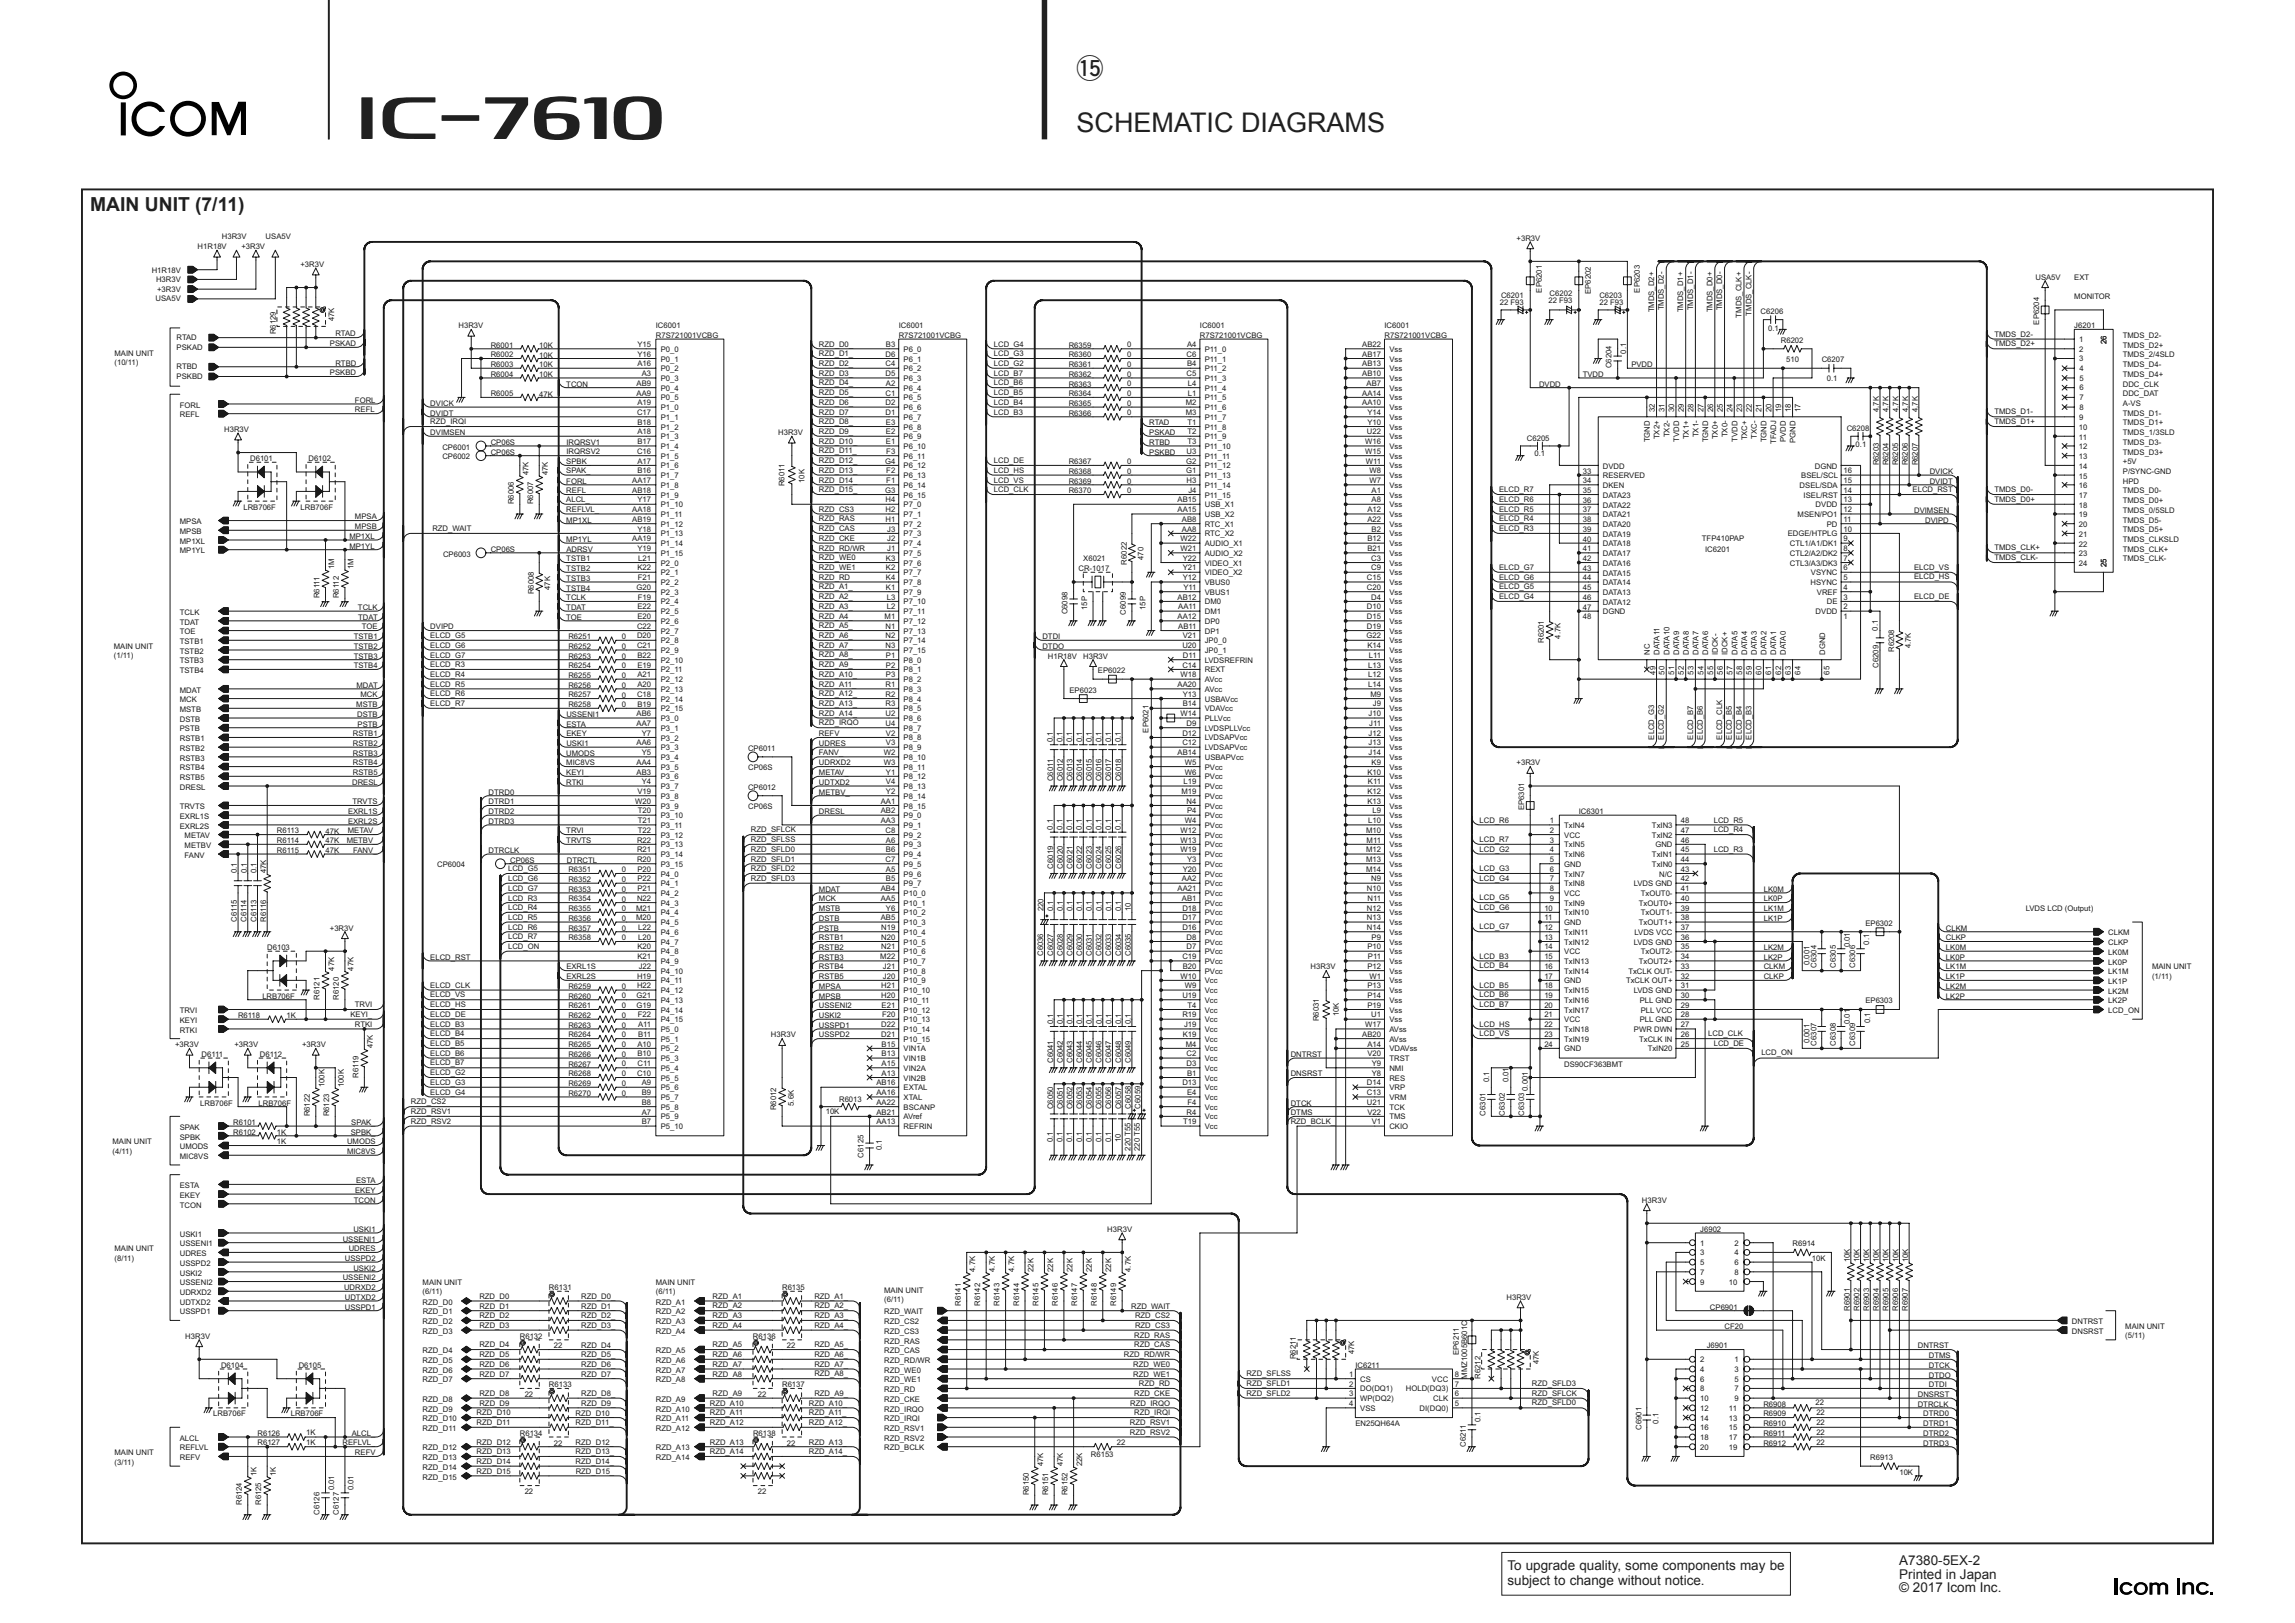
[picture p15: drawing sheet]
<svg xmlns="http://www.w3.org/2000/svg" width="420mm" height="297mm" viewBox="0 0 420 297" stroke-linecap="round" stroke-linejoin="round" font-family="sans-serif">
<defs><g id="words">
<g font-size="4.9" fill="#231f20">
<text x="197" y="14.2">!5</text>
<text x="197" y="24.2">SCHEMATIC DIAGRAMS</text>
</g>
<text font-size="3.5" fill="#231f20" x="16.5" y="38.6">MAIN UNIT (7/11)</text>
<g font-size="2.5" fill="#231f20">
<text x="275.9" y="287.3">To upgrade quality, some components may be</text>
<text x="347.6" y="286.5">A7380-5EX-2</text>
<text x="275.9" y="290.1">subject to change without notice.</text>
<text x="347.6" y="288.9">Printed in Japan</text>
<text x="347.6" y="291.4">© 2017 Icom Inc.</text>
</g>
<g font-size="1.4" fill="#221713">
<text x="36.2" y="45.6">H1R18V</text>
<text x="40.6" y="43.8">H3R3V</text>
<text x="44.2" y="45.6">+3R3V</text>
<text x="48.6" y="43.8">USA5V</text>
<text x="277.5" y="44.1">+3R3V</text>
<text x="27.8" y="50">H1R18V</text>
<text x="28.6" y="51.6">H3R3V</text>
<text x="28.7" y="53.4">+3R3V</text>
<text x="55" y="48.8">+3R3V</text>
<text x="282.2" y="53.5" transform="rotate(-90 282.2 53.5)">EP6201</text>
<text x="291.1" y="53.8" transform="rotate(-90 291.1 53.8)">EP6202</text>
<text x="300.1" y="53.5" transform="rotate(-90 300.1 53.5)">EP6203</text>
<text x="372.5" y="51.2">USA5V</text>
<text x="379.6" y="51.2">EXT</text>
<text x="28.5" y="55.1">USA5V</text>
<text x="61.1" y="58.8" transform="rotate(-90 61.1 58.8)">47K</text>
<text x="274.5" y="55.8">22 F93</text>
<text x="274.7" y="54.5">C6201</text>
<text x="283.4" y="55.5">22 F93</text>
<text x="283.6" y="54.2">C6202</text>
<text x="292.7" y="55.8">22 F93</text>
<text x="292.7" y="54.5">C6203</text>
<text x="302.7" y="57.2" transform="rotate(-90 302.7 57.2)">TMDS_D2+</text>
<text x="304.5" y="56.8" transform="rotate(-90 304.5 56.8)">TMDS_D2-</text>
<text x="308.1" y="57.2" transform="rotate(-90 308.1 57.2)">TMDS_D1+</text>
<text x="309.8" y="56.8" transform="rotate(-90 309.8 56.8)">TMDS_D1-</text>
<text x="313.4" y="57.2" transform="rotate(-90 313.4 57.2)">TMDS_D0+</text>
<text x="315.2" y="56.8" transform="rotate(-90 315.2 56.8)">TMDS_D0-</text>
<text x="318.7" y="58.1" transform="rotate(-90 318.7 58.1)">TMDS_CLK+</text>
<text x="320.5" y="57.8" transform="rotate(-90 320.5 57.8)">TMDS_CLK-</text>
<text x="322.2" y="57.5">C6206</text>
<text x="373.2" y="59.4" transform="rotate(-90 373.2 59.4)">EP6204</text>
<text x="379.6" y="54.7">MONITOR</text>
<text x="21" y="65.1">MAIN UNIT</text>
<text x="32.3" y="62.2">RTAD</text>
<text x="32.3" y="64">PSKAD</text>
<text x="50.5" y="61.2" transform="rotate(-90 50.5 61.2)">R6129</text>
<text x="60.4" y="63.3">PSKAD</text>
<text x="61.4" y="61.6">RTAD</text>
<text x="83.9" y="60.1">H3R3V</text>
<text x="89.8" y="65.4">R6002</text>
<text x="89.8" y="63.6">R6001</text>
<text x="98.7" y="65.5">10K</text>
<text x="98.7" y="63.7">10K</text>
<text x="116.7" y="63.5">Y15</text>
<text x="116.7" y="65.3">Y16</text>
<text x="120" y="61.8">R7S721001VCBG</text>
<text x="120" y="60.1">IC6001</text>
<text x="120.9" y="64.4">P0_0</text>
<text x="149.9" y="63.4">RZD_D0_</text>
<text x="149.9" y="65.2">RZD_D1_</text>
<text x="162" y="65.3">D6</text>
<text x="162.1" y="63.5">B3</text>
<text x="164.5" y="61.8">R7S721001VCBG</text>
<text x="164.5" y="60.1">IC6001</text>
<text x="165.4" y="64.4">P6_0</text>
<text x="181.9" y="63.4">LCD_G4</text>
<text x="181.9" y="65.2">LCD_G3</text>
<text x="195.6" y="63.6">R6359</text>
<text x="195.6" y="65.4">R6360</text>
<text x="206.3" y="63.6">0</text>
<text x="206.3" y="65.4">0</text>
<text x="217.2" y="65.3">C6</text>
<text x="217.2" y="63.5">A4</text>
<text x="219.6" y="61.8">R7S721001VCBG</text>
<text x="219.6" y="60.1">IC6001</text>
<text x="220.5" y="64.4">P11_0</text>
<text x="249.3" y="65.3">AB17</text>
<text x="249.3" y="63.5">AB22</text>
<text x="253.4" y="61.8">R7S721001VCBG</text>
<text x="253.4" y="60.1">IC6001</text>
<text x="254.3" y="64.4">Vss</text>
<text x="297.6" y="64.7" transform="rotate(-90 297.6 64.7)">0.1</text>
<text x="323.6" y="60.5">0.1</text>
<text x="325.9" y="62.7">R6202</text>
<text x="365" y="61.6">TMDS_D2-</text>
<text x="365" y="63.4">TMDS_D2+</text>
<text x="379.6" y="60.1">J6201</text>
<text x="380.5" y="62.6">1</text>
<text x="380.5" y="64.4">2</text>
<text x="385.5" y="63" transform="rotate(-90 385.5 63)">26</text>
<text x="388.5" y="65.4">TMDS_2/4SLD</text>
<text x="388.5" y="63.6">TMDS_D2+</text>
<text x="388.5" y="61.8">TMDS_D2-</text>
<text x="21" y="66.8">(10/11)</text>
<text x="32.3" y="69.3">PSKBD</text>
<text x="32.3" y="67.6">RTBD</text>
<text x="60.4" y="68.7">PSKBD</text>
<text x="61.4" y="66.9">RTBD</text>
<text x="89.8" y="69">R6004</text>
<text x="89.8" y="67.2">R6003</text>
<text x="98.7" y="69">10K</text>
<text x="98.7" y="67.2">10K</text>
<text x="103.6" y="70.7">TCON</text>
<text x="116.5" y="70.6">AB9</text>
<text x="116.7" y="67.1">A16</text>
<text x="117.4" y="68.8">A3</text>
<text x="120.9" y="69.7">P0_3</text>
<text x="120.9" y="67.9">P0_2</text>
<text x="120.9" y="66.2">P0_1</text>
<text x="120.9" y="71.5">P0_4</text>
<text x="149.9" y="70.5">RZD_D4_</text>
<text x="149.9" y="68.8">RZD_D3_</text>
<text x="149.9" y="67">RZD_D2_</text>
<text x="162" y="67.1">C4</text>
<text x="162" y="68.8">D5</text>
<text x="162.1" y="70.6">A2</text>
<text x="165.4" y="71.5">P6_4</text>
<text x="165.4" y="67.9">P6_2</text>
<text x="165.4" y="69.7">P6_3</text>
<text x="165.4" y="66.2">P6_1</text>
<text x="181.9" y="70.5">LCD_B6</text>
<text x="181.9" y="67">LCD_G2</text>
<text x="181.9" y="68.8">LCD_B7</text>
<text x="195.6" y="67.2">R6361</text>
<text x="195.6" y="69">R6362</text>
<text x="195.6" y="70.7">R6363</text>
<text x="206.3" y="67.1">0</text>
<text x="206.3" y="68.9">0</text>
<text x="206.3" y="70.7">0</text>
<text x="217.2" y="68.8">C5</text>
<text x="217.2" y="67.1">B4</text>
<text x="217.4" y="70.6">L4</text>
<text x="220.5" y="67.9">P11_2</text>
<text x="220.5" y="69.7">P11_3</text>
<text x="220.5" y="66.2">P11_1</text>
<text x="220.5" y="71.5">P11_4</text>
<text x="249.3" y="68.8">AB10</text>
<text x="249.3" y="67.1">AB13</text>
<text x="250.1" y="70.6">AB7</text>
<text x="254.3" y="71.5">Vss</text>
<text x="254.3" y="69.7">Vss</text>
<text x="254.3" y="67.9">Vss</text>
<text x="254.3" y="66.2">Vss</text>
<text x="281.7" y="70.7">DVDD</text>
<text x="289.7" y="69">TVDD</text>
<text x="294.9" y="67.4" transform="rotate(-90 294.9 67.4)">C6204</text>
<text x="298.5" y="67.2">PVDD</text>
<text x="326.9" y="66.3">510</text>
<text x="333.4" y="66.3">C6207</text>
<text x="334.3" y="69.7">0.1</text>
<text x="380.5" y="66.1">3</text>
<text x="380.5" y="67.9">4</text>
<text x="380.5" y="69.7">5</text>
<text x="380.5" y="71.5">6</text>
<text x="388.5" y="69">TMDS_D4+</text>
<text x="388.5" y="70.7">DDC_CLK</text>
<text x="388.5" y="67.2">TMDS_D4-</text>
<text x="32.9" y="76.4">REFL</text>
<text x="32.9" y="74.6">FORL</text>
<text x="65" y="75.5">REFL</text>
<text x="65" y="73.7">FORL</text>
<text x="78.8" y="76.1">DVIDT</text>
<text x="78.8" y="74.3">DVICK</text>
<text x="78.8" y="77.7">RZD_IRQI</text>
<text x="89.8" y="72.5">R6005</text>
<text x="98.7" y="72.6">47K</text>
<text x="116.5" y="72.4">AA9</text>
<text x="116.6" y="75.9">C17</text>
<text x="116.7" y="74.2">A19</text>
<text x="116.7" y="77.7">B18</text>
<text x="120.9" y="75.1">P1_0</text>
<text x="120.9" y="76.8">P1_1</text>
<text x="120.9" y="73.3">P0_5</text>
<text x="149.9" y="77.6">RZD_D8_</text>
<text x="149.9" y="75.9">RZD_D7_</text>
<text x="149.9" y="74.1">RZD_D6_</text>
<text x="149.9" y="72.3">RZD_D5_</text>
<text x="162" y="72.4">C1</text>
<text x="162" y="75.9">D1</text>
<text x="162" y="74.2">D2</text>
<text x="162.1" y="77.7">E3</text>
<text x="165.4" y="73.3">P6_5</text>
<text x="165.4" y="76.8">P6_7</text>
<text x="165.4" y="75.1">P6_6</text>
<text x="181.9" y="74.1">LCD_B4</text>
<text x="181.9" y="75.9">LCD_B3</text>
<text x="181.9" y="72.3">LCD_B5</text>
<text x="195.6" y="76.1">R6366</text>
<text x="195.6" y="74.3">R6365</text>
<text x="195.6" y="72.5">R6364</text>
<text x="206.3" y="76">0</text>
<text x="206.3" y="74.3">0</text>
<text x="206.3" y="72.5">0</text>
<text x="210.3" y="77.8">RTAD</text>
<text x="217" y="74.2">M2</text>
<text x="217" y="75.9">M3</text>
<text x="217.3" y="77.7">T1</text>
<text x="217.4" y="72.4">L1</text>
<text x="220.5" y="73.3">P11_5</text>
<text x="220.5" y="75.1">P11_6</text>
<text x="220.5" y="76.8">P11_7</text>
<text x="249.3" y="74.2">AA10</text>
<text x="249.3" y="72.4">AA14</text>
<text x="250.2" y="77.7">Y10</text>
<text x="250.2" y="75.9">Y14</text>
<text x="254.3" y="76.8">Vss</text>
<text x="254.3" y="75.1">Vss</text>
<text x="254.3" y="73.3">Vss</text>
<text x="302.8" y="75.4" transform="rotate(-90 302.8 75.4)">32</text>
<text x="304.6" y="75.4" transform="rotate(-90 304.6 75.4)">31</text>
<text x="306.4" y="75.4" transform="rotate(-90 306.4 75.4)">30</text>
<text x="308.2" y="75.4" transform="rotate(-90 308.2 75.4)">29</text>
<text x="309.9" y="75.4" transform="rotate(-90 309.9 75.4)">28</text>
<text x="311.7" y="75.4" transform="rotate(-90 311.7 75.4)">27</text>
<text x="313.5" y="75.4" transform="rotate(-90 313.5 75.4)">26</text>
<text x="315.3" y="75.4" transform="rotate(-90 315.3 75.4)">25</text>
<text x="317.1" y="75.4" transform="rotate(-90 317.1 75.4)">24</text>
<text x="318.8" y="75.4" transform="rotate(-90 318.8 75.4)">23</text>
<text x="320.6" y="75.4" transform="rotate(-90 320.6 75.4)">22</text>
<text x="322.4" y="75.4" transform="rotate(-90 322.4 75.4)">21</text>
<text x="324.2" y="75.4" transform="rotate(-90 324.2 75.4)">20</text>
<text x="325.9" y="75.4" transform="rotate(-90 325.9 75.4)">19</text>
<text x="327.7" y="75.4" transform="rotate(-90 327.7 75.4)">18</text>
<text x="329.5" y="75.4" transform="rotate(-90 329.5 75.4)">17</text>
<text x="343.9" y="75.4" transform="rotate(-90 343.9 75.4)">4.7K</text>
<text x="345.6" y="75.4" transform="rotate(-90 345.6 75.4)">4.7K</text>
<text x="347.4" y="75.4" transform="rotate(-90 347.4 75.4)">4.7K</text>
<text x="349.2" y="75.4" transform="rotate(-90 349.2 75.4)">4.7K</text>
<text x="351" y="75.4" transform="rotate(-90 351 75.4)">4.7K</text>
<text x="365" y="75.8">TMDS_D1-</text>
<text x="365" y="77.6">TMDS_D1+</text>
<text x="380.5" y="76.8">9</text>
<text x="380.5" y="73.2">7</text>
<text x="380.5" y="75">8</text>
<text x="388.5" y="72.5">DDC_DAT</text>
<text x="388.5" y="76.1">TMDS_D1-</text>
<text x="388.5" y="77.8">TMDS_D1+</text>
<text x="388.5" y="74.3">A-VS</text>
<text x="41" y="79">H3R3V</text>
<text x="78.8" y="79.6">DVIMSEN</text>
<text x="81" y="82.3">CP6001</text>
<text x="89.8" y="83.2">CP06S</text>
<text x="89.8" y="81.4">CP06S</text>
<text x="103.6" y="81.4">IRQRSV1</text>
<text x="103.6" y="83.2">IRQRSV2</text>
<text x="116.6" y="83.1">C16</text>
<text x="116.7" y="79.5">A18</text>
<text x="116.7" y="81.3">B17</text>
<text x="120.9" y="80.4">P1_3</text>
<text x="120.9" y="82.2">P1_4</text>
<text x="120.9" y="78.6">P1_2</text>
<text x="120.9" y="83.9">P1_5</text>
<text x="142.4" y="79.6">H3R3V</text>
<text x="149.9" y="83">RZD_D11_</text>
<text x="149.9" y="81.2">RZD_D10_</text>
<text x="149.9" y="79.4">RZD_D9_</text>
<text x="162.1" y="81.3">E1</text>
<text x="162.1" y="79.5">E2</text>
<text x="162.2" y="83.1">F3</text>
<text x="165.4" y="82.2">P6_10</text>
<text x="165.4" y="80.4">P6_9</text>
<text x="165.4" y="78.6">P6_8</text>
<text x="165.4" y="83.9">P6_11</text>
<text x="210.3" y="83.2">PSKBD</text>
<text x="210.3" y="81.4">RTBD</text>
<text x="210.3" y="79.6">PSKAD</text>
<text x="217.2" y="83.1">U3</text>
<text x="217.3" y="79.5">T2</text>
<text x="217.3" y="81.3">T3</text>
<text x="220.5" y="78.6">P11_8</text>
<text x="220.5" y="80.4">P11_9</text>
<text x="220.5" y="82.2">P11_10</text>
<text x="220.5" y="83.9">P11_11</text>
<text x="249.8" y="83.1">W15</text>
<text x="249.8" y="81.3">W16</text>
<text x="250.2" y="79.5">U22</text>
<text x="254.3" y="80.4">Vss</text>
<text x="254.3" y="83.9">Vss</text>
<text x="254.3" y="82.2">Vss</text>
<text x="254.3" y="78.6">Vss</text>
<text x="279.4" y="80.6">C6205</text>
<text x="280.8" y="83.5">0.1</text>
<text x="301.9" y="81" transform="rotate(-90 301.9 81)">TGND</text>
<text x="303.7" y="80.4" transform="rotate(-90 303.7 80.4)">TX2+</text>
<text x="305.5" y="80" transform="rotate(-90 305.5 80)">TX2-</text>
<text x="307.3" y="80.8" transform="rotate(-90 307.3 80.8)">TVDD</text>
<text x="309.1" y="80.4" transform="rotate(-90 309.1 80.4)">TX1+</text>
<text x="310.8" y="80" transform="rotate(-90 310.8 80)">TX1-</text>
<text x="312.6" y="81" transform="rotate(-90 312.6 81)">TGND</text>
<text x="314.4" y="80.4" transform="rotate(-90 314.4 80.4)">TX0+</text>
<text x="316.2" y="80" transform="rotate(-90 316.2 80)">TX0-</text>
<text x="317.9" y="80.8" transform="rotate(-90 317.9 80.8)">TVDD</text>
<text x="319.7" y="80.6" transform="rotate(-90 319.7 80.6)">TXC+</text>
<text x="321.5" y="80.3" transform="rotate(-90 321.5 80.3)">TXC-</text>
<text x="323.3" y="81" transform="rotate(-90 323.3 81)">TGND</text>
<text x="325.1" y="81.3" transform="rotate(-90 325.1 81.3)">TFADJ</text>
<text x="326.8" y="80.9" transform="rotate(-90 326.8 80.9)">PVDD</text>
<text x="328.6" y="81" transform="rotate(-90 328.6 81)">PGND</text>
<text x="338" y="78.9">C6208</text>
<text x="339.6" y="81.8">0.1</text>
<text x="380.5" y="78.7">10</text>
<text x="380.5" y="80.5">11</text>
<text x="380.5" y="82.2">12</text>
<text x="388.5" y="83.2">TMDS_D3+</text>
<text x="388.5" y="81.4">TMDS_D3-</text>
<text x="388.5" y="79.6">TMDS_1/3SLD</text>
<text x="45.8" y="84.4">D6101</text>
<text x="56.4" y="84.4">D6102</text>
<text x="81" y="84.1">CP6002</text>
<text x="96.7" y="86.9" transform="rotate(-90 96.7 86.9)">47K</text>
<text x="100.3" y="86.9" transform="rotate(-90 100.3 86.9)">47K</text>
<text x="103.6" y="88.5">FORL</text>
<text x="103.6" y="86.6">SPAK_</text>
<text x="103.6" y="85">SPBK_</text>
<text x="115.7" y="88.4">AA17</text>
<text x="116.7" y="84.8">A17</text>
<text x="116.7" y="86.6">B16</text>
<text x="120.9" y="85.7">P1_6</text>
<text x="120.9" y="87.5">P1_7</text>
<text x="120.9" y="89.3">P1_8</text>
<text x="143.6" y="89" transform="rotate(-90 143.6 89)">R6011</text>
<text x="147.2" y="88.4" transform="rotate(-90 147.2 88.4)">10K</text>
<text x="149.9" y="88.3">RZD_D14_</text>
<text x="149.9" y="86.5">RZD_D13_</text>
<text x="149.9" y="84.8">RZD_D12_</text>
<text x="162" y="84.8">G4</text>
<text x="162.2" y="88.4">F1</text>
<text x="162.2" y="86.6">F2</text>
<text x="165.4" y="89.3">P6_14</text>
<text x="165.4" y="87.5">P6_13</text>
<text x="165.4" y="85.7">P6_12</text>
<text x="181.9" y="88.3">LCD_VS</text>
<text x="181.9" y="86.5">LCD_HS</text>
<text x="181.9" y="84.8">LCD_DE</text>
<text x="195.6" y="85">R6367</text>
<text x="195.6" y="86.7">R6368</text>
<text x="195.6" y="88.5">R6369</text>
<text x="206.3" y="85">0</text>
<text x="206.3" y="86.7">0</text>
<text x="206.3" y="88.5">0</text>
<text x="217.1" y="86.6">G1</text>
<text x="217.1" y="84.8">G2</text>
<text x="217.2" y="88.4">H3</text>
<text x="220.5" y="87.5">P11_13</text>
<text x="220.5" y="85.7">P11_12</text>
<text x="220.5" y="89.3">P11_14</text>
<text x="250" y="84.8">W11</text>
<text x="250.6" y="88.4">W7</text>
<text x="250.6" y="86.6">W8</text>
<text x="254.3" y="89.3">Vss</text>
<text x="254.3" y="87.5">Vss</text>
<text x="254.3" y="85.7">Vss</text>
<text x="289.7" y="86.7">33</text>
<text x="289.7" y="88.4">34</text>
<text x="293.3" y="89.3">DKEN</text>
<text x="293.3" y="85.8">DVDD</text>
<text x="293.3" y="87.6">RESERVED</text>
<text x="329.3" y="89.3">DSEL/SDA</text>
<text x="329.6" y="87.5">BSEL/SCL</text>
<text x="332.1" y="85.8">DGND</text>
<text x="337.4" y="88.4">15</text>
<text x="337.4" y="86.6">16</text>
<text x="343.8" y="85.2" transform="rotate(-90 343.8 85.2)">R6203</text>
<text x="345.6" y="85.2" transform="rotate(-90 345.6 85.2)">R6204</text>
<text x="347.4" y="85.2" transform="rotate(-90 347.4 85.2)">R6205</text>
<text x="349.2" y="85.2" transform="rotate(-90 349.2 85.2)">R6206</text>
<text x="351" y="85.2" transform="rotate(-90 351 85.2)">R6207</text>
<text x="353.1" y="88.5">DVIDT</text>
<text x="353.1" y="86.7">DVICK</text>
<text x="380.5" y="84">13</text>
<text x="380.5" y="85.8">14</text>
<text x="380.5" y="87.6">15</text>
<text x="380.5" y="89.4">16</text>
<text x="388.5" y="86.7">P/SYNC-GND</text>
<text x="388.5" y="85">+5V</text>
<text x="388.5" y="88.5">HPD</text>
<text x="32.9" y="95.9">MPSA</text>
<text x="44.5" y="93.3">LRB706F</text>
<text x="55" y="93.3">LRB706F</text>
<text x="65" y="95">MPSA</text>
<text x="94" y="92.3" transform="rotate(-90 94 92.3)">R6006</text>
<text x="97.6" y="92.3" transform="rotate(-90 97.6 92.3)">R6007</text>
<text x="103.6" y="95.6">MP1XL</text>
<text x="103.6" y="93.7">REFLVL_</text>
<text x="103.6" y="91.9">ALCL_</text>
<text x="103.6" y="90.3">REFL</text>
<text x="115.7" y="93.7">AA18</text>
<text x="115.7" y="90.2">AB18</text>
<text x="115.7" y="95.5">AB19</text>
<text x="116.7" y="91.9">Y17</text>
<text x="120.9" y="92.8">P1_10</text>
<text x="120.9" y="94.6">P1_11</text>
<text x="120.9" y="91.1">P1_9</text>
<text x="149.9" y="90.1">RZD_D15_</text>
<text x="149.9" y="93.6">RZD_CS3</text>
<text x="149.9" y="95.4">RZD_RAS</text>
<text x="162" y="90.2">G3</text>
<text x="162" y="95.5">H1</text>
<text x="162" y="93.7">H2</text>
<text x="162" y="91.9">H4</text>
<text x="165.4" y="91.1">P6_15</text>
<text x="165.4" y="94.6">P7_1</text>
<text x="165.4" y="92.8">P7_0</text>
<text x="181.9" y="90.1">LCD_CLK</text>
<text x="195.6" y="90.3">R6370</text>
<text x="206.3" y="90.3">0</text>
<text x="215.5" y="93.7">AA15</text>
<text x="215.5" y="91.9">AB15</text>
<text x="216.3" y="95.5">AB8</text>
<text x="217.5" y="90.2">J4</text>
<text x="220.5" y="91.1">P11_15</text>
<text x="220.5" y="94.6">USB_X2</text>
<text x="220.5" y="92.8">USB_X1</text>
<text x="250.2" y="93.7">A12</text>
<text x="250.2" y="95.5">A22</text>
<text x="251" y="90.2">A1</text>
<text x="251" y="91.9">A8</text>
<text x="254.3" y="91.1">Vss</text>
<text x="254.3" y="92.8">Vss</text>
<text x="254.3" y="94.6">Vss</text>
<text x="274.3" y="91.9">ELCD_R6</text>
<text x="274.3" y="93.6">ELCD_R5</text>
<text x="274.3" y="95.4">ELCD_R4</text>
<text x="274.3" y="90.1">ELCD_R7</text>
<text x="289.7" y="90.2">35</text>
<text x="289.7" y="92">36</text>
<text x="289.7" y="93.8">37</text>
<text x="289.7" y="95.6">38</text>
<text x="293.3" y="91.1">DATA23</text>
<text x="293.3" y="92.9">DATA22</text>
<text x="293.3" y="94.7">DATA21</text>
<text x="329" y="94.6">MSEN/PO1</text>
<text x="330.1" y="91">ISEL/RST</text>
<text x="332.3" y="92.8">DVDD</text>
<text x="337.4" y="95.5">11</text>
<text x="337.4" y="93.7">12</text>
<text x="337.4" y="91.9">13</text>
<text x="337.4" y="90.2">14</text>
<text x="350" y="90.1">ELCD_RST</text>
<text x="350.3" y="93.8">DVIMSEN</text>
<text x="352.3" y="95.6">DVIPD</text>
<text x="365" y="90">TMDS_D0-</text>
<text x="365" y="91.8">TMDS_D0+</text>
<text x="380.5" y="91.1">17</text>
<text x="380.5" y="92.9">18</text>
<text x="380.5" y="94.7">19</text>
<text x="388.5" y="93.8">TMDS_0/5SLD</text>
<text x="388.5" y="90.3">TMDS_D0-</text>
<text x="388.5" y="95.6">TMDS_D5-</text>
<text x="388.5" y="92.1">TMDS_D0+</text>
<text x="32.9" y="99.5">MP1XL</text>
<text x="32.9" y="97.7">MPSB</text>
<text x="32.9" y="101.3">MP1YL</text>
<text x="63.9" y="98.6">MP1XL</text>
<text x="63.9" y="100.4">MP1YL</text>
<text x="65" y="96.8">MPSB</text>
<text x="79.1" y="97.1">RZD_WAIT</text>
<text x="81.1" y="101.8">CP6003</text>
<text x="89.8" y="101">CP06S</text>
<text x="103.6" y="99.2">MP1YL</text>
<text x="103.7" y="100.9">ADRSV</text>
<text x="115.7" y="99.1">AA19</text>
<text x="116.7" y="97.3">Y18</text>
<text x="116.7" y="100.8">Y19</text>
<text x="120.9" y="98.2">P1_13</text>
<text x="120.9" y="101.7">P1_15</text>
<text x="120.9" y="99.9">P1_14</text>
<text x="120.9" y="96.4">P1_12</text>
<text x="149.9" y="97.2">RZD_CAS</text>
<text x="149.9" y="99">RZD_CKE</text>
<text x="149.9" y="100.8">RZD_RD/WR</text>
<text x="162.4" y="100.8">J1</text>
<text x="162.4" y="99.1">J2</text>
<text x="162.4" y="97.3">J3</text>
<text x="165.4" y="96.4">P7_2</text>
<text x="165.4" y="101.7">P7_5</text>
<text x="165.4" y="99.9">P7_4</text>
<text x="165.4" y="98.2">P7_3</text>
<text x="216.1" y="100.8">W21</text>
<text x="216.1" y="99.1">W22</text>
<text x="216.3" y="97.3">AA8</text>
<text x="220.5" y="101.7">AUDIO_X2</text>
<text x="220.5" y="99.9">AUDIO_X1</text>
<text x="220.5" y="98.2">RTC_X2</text>
<text x="220.5" y="96.4">RTC_X1</text>
<text x="250.2" y="99.1">B12</text>
<text x="250.2" y="100.8">B21</text>
<text x="251" y="97.3">B2</text>
<text x="254.3" y="96.4">Vss</text>
<text x="254.3" y="98.2">Vss</text>
<text x="254.3" y="99.9">Vss</text>
<text x="254.3" y="101.7">Vss</text>
<text x="274.3" y="97.2">ELCD_R3</text>
<text x="289.7" y="97.3">39</text>
<text x="289.7" y="99.1">40</text>
<text x="289.7" y="100.9">41</text>
<text x="293.3" y="96.4">DATA20</text>
<text x="293.3" y="98.2">DATA19</text>
<text x="293.3" y="100">DATA18</text>
<text x="293.3" y="101.8">DATA17</text>
<text x="311.5" y="98.9">TFP410PAP</text>
<text x="312" y="101">IC6201</text>
<text x="327.2" y="98.2">EDGE/HTPLG</text>
<text x="327.6" y="101.7">CTL2/A2/DK2</text>
<text x="327.6" y="99.9">CTL1/A1/DK1</text>
<text x="334.3" y="96.4">PD</text>
<text x="337.4" y="100.8">8</text>
<text x="337.4" y="99.1">9</text>
<text x="337.4" y="97.3">10</text>
<text x="365" y="100.7">TMDS_CLK+</text>
<text x="380.5" y="96.5">20</text>
<text x="380.5" y="98.3">21</text>
<text x="380.5" y="100">22</text>
<text x="380.5" y="101.8">23</text>
<text x="388.5" y="97.4">TMDS_D5+</text>
<text x="388.5" y="101">TMDS_CLK+</text>
<text x="388.5" y="99.2">TMDS_CLKSLD</text>
<text x="61.1" y="104.1" transform="rotate(-90 61.1 104.1)">1M</text>
<text x="64.7" y="104.1" transform="rotate(-90 64.7 104.1)">1M</text>
<text x="100.7" y="108" transform="rotate(-90 100.7 108)">47K</text>
<text x="103.6" y="106.3">TSTB3</text>
<text x="103.6" y="104.5">TSTB2</text>
<text x="103.6" y="102.7">TSTB1</text>
<text x="116.5" y="108">G20</text>
<text x="116.7" y="104.4">K22</text>
<text x="116.7" y="106.2">F21</text>
<text x="116.8" y="102.6">L21</text>
<text x="120.9" y="107.1">P2_2</text>
<text x="120.9" y="105.3">P2_1</text>
<text x="120.9" y="103.5">P2_0</text>
<text x="149.9" y="107.9">RZD_A1_</text>
<text x="149.9" y="102.5">RZD_WE0</text>
<text x="149.9" y="104.3">RZD_WE1</text>
<text x="149.9" y="106.1">RZD_RD</text>
<text x="162.1" y="107.9">K1</text>
<text x="162.1" y="104.4">K2</text>
<text x="162.1" y="102.6">K3</text>
<text x="162.1" y="106.2">K4</text>
<text x="165.4" y="105.3">P7_7</text>
<text x="165.4" y="103.5">P7_6</text>
<text x="165.4" y="107.1">P7_8</text>
<text x="197.4" y="104.5">CR-1017</text>
<text x="198.3" y="102.7">X6021</text>
<text x="206.2" y="103.3" transform="rotate(-90 206.2 103.3)">R6022</text>
<text x="209.3" y="102.5" transform="rotate(-90 209.3 102.5)">470</text>
<text x="216.5" y="106.2">Y12</text>
<text x="216.5" y="104.4">Y21</text>
<text x="216.5" y="102.6">Y22</text>
<text x="216.6" y="107.9">Y11</text>
<text x="220.5" y="107.1">VBUS0</text>
<text x="220.5" y="105.3">VIDEO_X2</text>
<text x="220.5" y="103.5">VIDEO_X1</text>
<text x="250.2" y="106.2">C15</text>
<text x="250.2" y="107.9">C20</text>
<text x="250.9" y="102.6">C3</text>
<text x="250.9" y="104.4">C9</text>
<text x="254.3" y="103.5">Vss</text>
<text x="254.3" y="105.3">Vss</text>
<text x="254.3" y="107.1">Vss</text>
<text x="274.3" y="104.3">ELCD_G7</text>
<text x="274.3" y="106.1">ELCD_G6</text>
<text x="274.3" y="107.9">ELCD_G5</text>
<text x="289.7" y="102.7">42</text>
<text x="289.7" y="104.4">43</text>
<text x="289.7" y="106.2">44</text>
<text x="289.7" y="108">45</text>
<text x="293.3" y="103.6">DATA16</text>
<text x="293.3" y="105.3">DATA15</text>
<text x="293.3" y="107.1">DATA14</text>
<text x="327.6" y="103.5">CTL3/A3/DK3</text>
<text x="331.3" y="107.1">HSYNC</text>
<text x="331.4" y="105.3">VSYNC</text>
<text x="337.4" y="107.9">4</text>
<text x="337.4" y="106.2">5</text>
<text x="337.4" y="104.4">6</text>
<text x="337.4" y="102.6">7</text>
<text x="350.3" y="106">ELCD_HS</text>
<text x="350.3" y="104.3">ELCD_VS</text>
<text x="365" y="102.5">TMDS_CLK-</text>
<text x="380.5" y="103.6">24</text>
<text x="385.5" y="103.8" transform="rotate(-90 385.5 103.8)">25</text>
<text x="388.5" y="102.7">TMDS_CLK-</text>
<text x="32.9" y="112.5">TCLK</text>
<text x="58.5" y="109.5" transform="rotate(-90 58.5 109.5)">R6111</text>
<text x="62" y="109.5" transform="rotate(-90 62 109.5)">R6112</text>
<text x="65.5" y="111.6">TCLK</text>
<text x="65.6" y="113.4">TDAT</text>
<text x="97.7" y="108.7" transform="rotate(-90 97.7 108.7)">R6008</text>
<text x="103.6" y="113.4">TOE</text>
<text x="103.6" y="111.6">TDAT</text>
<text x="103.6" y="109.8">TCLK</text>
<text x="103.6" y="108.1">TSTB4</text>
<text x="116.7" y="113.3">E20</text>
<text x="116.7" y="111.5">E22</text>
<text x="116.7" y="109.7">F19</text>
<text x="120.9" y="112.4">P2_5</text>
<text x="120.9" y="110.6">P2_4</text>
<text x="120.9" y="108.8">P2_3</text>
<text x="149.9" y="113.2">RZD_A4_</text>
<text x="149.9" y="111.4">RZD_A3_</text>
<text x="149.9" y="109.6">RZD_A2_</text>
<text x="161.9" y="113.3">M1</text>
<text x="162.3" y="111.5">L2</text>
<text x="162.3" y="109.7">L3</text>
<text x="165.4" y="108.8">P7_9</text>
<text x="165.4" y="112.4">P7_11</text>
<text x="165.4" y="110.6">P7_10</text>
<text x="195.4" y="112.4" transform="rotate(-90 195.4 112.4)">C6098</text>
<text x="198.9" y="111.6" transform="rotate(-90 198.9 111.6)">15P</text>
<text x="206.1" y="112.5" transform="rotate(-90 206.1 112.5)">C6099</text>
<text x="209.6" y="111.6" transform="rotate(-90 209.6 111.6)">15P</text>
<text x="215.5" y="113.3">AA12</text>
<text x="215.5" y="109.7">AB12</text>
<text x="215.6" y="111.5">AA11</text>
<text x="220.5" y="108.8">VBUS1</text>
<text x="220.5" y="112.4">DM1</text>
<text x="220.5" y="110.6">DM0</text>
<text x="250.2" y="111.5">D10</text>
<text x="250.2" y="113.3">D15</text>
<text x="250.9" y="109.7">D4</text>
<text x="254.3" y="108.8">Vss</text>
<text x="254.3" y="110.6">Vss</text>
<text x="254.3" y="112.4">Vss</text>
<text x="274.3" y="109.6">ELCD_G4</text>
<text x="289.7" y="109.8">46</text>
<text x="289.7" y="111.6">47</text>
<text x="289.7" y="113.3">48</text>
<text x="293.3" y="108.9">DATA13</text>
<text x="293.3" y="110.7">DATA12</text>
<text x="293.3" y="112.4">DGND</text>
<text x="332.3" y="112.4">DVDD</text>
<text x="332.5" y="108.8">VREF</text>
<text x="334.3" y="110.6">DE</text>
<text x="337.4" y="113.3">1</text>
<text x="337.4" y="111.5">2</text>
<text x="337.4" y="109.7">3</text>
<text x="350.3" y="109.6">ELCD_DE</text>
<text x="20.8" y="118.7">MAIN UNIT</text>
<text x="32.9" y="114.3">TDAT</text>
<text x="32.9" y="119.6">TSTB2</text>
<text x="32.9" y="116.1">TOE</text>
<text x="32.9" y="117.8">TSTB1</text>
<text x="64.7" y="117">TSTB1</text>
<text x="64.7" y="118.7">TSTB2</text>
<text x="66.2" y="115.2">TOE</text>
<text x="78.8" y="115.2">DVIPD</text>
<text x="78.8" y="118.5">ELCD_G6</text>
<text x="78.8" y="116.8">ELCD_G5</text>
<text x="104" y="118.7">R6252</text>
<text x="104" y="117">R6251</text>
<text x="113.8" y="118.7">0</text>
<text x="113.8" y="117">0</text>
<text x="116.6" y="118.6">C21</text>
<text x="116.6" y="115.1">C22</text>
<text x="116.6" y="116.8">D20</text>
<text x="120.9" y="119.5">P2_9</text>
<text x="120.9" y="116">P2_7</text>
<text x="120.9" y="117.7">P2_8</text>
<text x="120.9" y="114.2">P2_6</text>
<text x="149.9" y="118.5">RZD_A7_</text>
<text x="149.9" y="116.8">RZD_A6_</text>
<text x="149.9" y="115">RZD_A5_</text>
<text x="162" y="115.1">N1</text>
<text x="162" y="116.8">N2</text>
<text x="162" y="118.6">N3</text>
<text x="165.4" y="114.2">P7_12</text>
<text x="165.4" y="115.9">P7_13</text>
<text x="165.4" y="117.7">P7_14</text>
<text x="165.4" y="119.5">P7_15</text>
<text x="190.8" y="118.7">DTDO</text>
<text x="190.8" y="117">DTDI</text>
<text x="215.6" y="115.1">AB11</text>
<text x="216.4" y="118.6">U20</text>
<text x="216.5" y="116.8">V21</text>
<text x="220.5" y="119.5">JP0_1</text>
<text x="220.5" y="117.7">JP0_0</text>
<text x="220.5" y="114.2">DP0</text>
<text x="220.5" y="115.9">DP1</text>
<text x="250.1" y="116.8">G22</text>
<text x="250.2" y="115.1">D19</text>
<text x="250.2" y="118.6">K14</text>
<text x="254.3" y="114.2">Vss</text>
<text x="254.3" y="115.9">Vss</text>
<text x="254.3" y="117.7">Vss</text>
<text x="254.3" y="119.5">Vss</text>
<text x="282.5" y="117.7" transform="rotate(-90 282.5 117.7)">R6201</text>
<text x="285.6" y="116.9" transform="rotate(-90 285.6 116.9)">4.7K</text>
<text x="301.9" y="119.8" transform="rotate(-90 301.9 119.8)">NC</text>
<text x="303.7" y="119.8" transform="rotate(-90 303.7 119.8)">DATA11</text>
<text x="305.5" y="119.8" transform="rotate(-90 305.5 119.8)">DATA10</text>
<text x="307.3" y="119.8" transform="rotate(-90 307.3 119.8)">DATA9</text>
<text x="309.1" y="119.8" transform="rotate(-90 309.1 119.8)">DATA8</text>
<text x="310.8" y="119.8" transform="rotate(-90 310.8 119.8)">DATA7</text>
<text x="312.6" y="119.8" transform="rotate(-90 312.6 119.8)">DATA6</text>
<text x="314.4" y="119.8" transform="rotate(-90 314.4 119.8)">IDCK-</text>
<text x="316.2" y="119.8" transform="rotate(-90 316.2 119.8)">IDCK+</text>
<text x="317.9" y="119.8" transform="rotate(-90 317.9 119.8)">DATA5</text>
<text x="319.7" y="119.8" transform="rotate(-90 319.7 119.8)">DATA4</text>
<text x="321.5" y="119.8" transform="rotate(-90 321.5 119.8)">DATA3</text>
<text x="323.3" y="119.8" transform="rotate(-90 323.3 119.8)">DATA2</text>
<text x="325.1" y="119.8" transform="rotate(-90 325.1 119.8)">DATA1</text>
<text x="326.8" y="119.8" transform="rotate(-90 326.8 119.8)">DATA0</text>
<text x="334" y="119.8" transform="rotate(-90 334 119.8)">DGND</text>
<text x="343.7" y="115.4" transform="rotate(-90 343.7 115.4)">0.1</text>
<text x="346.6" y="119.3" transform="rotate(-90 346.6 119.3)">R6208</text>
<text x="349.7" y="118.6" transform="rotate(-90 349.7 118.6)">4.7K</text>
<text x="20.8" y="120.4">(1/11)</text>
<text x="32.9" y="121.4">TSTB3</text>
<text x="32.9" y="123.2">TSTB4</text>
<text x="64.7" y="120.5">TSTB3</text>
<text x="64.7" y="122.3">TSTB4</text>
<text x="65.2" y="125.8">MDAT</text>
<text x="78.8" y="123.9">ELCD_R4</text>
<text x="78.8" y="125.7">ELCD_R5</text>
<text x="78.8" y="120.3">ELCD_G7</text>
<text x="78.8" y="122.1">ELCD_R3</text>
<text x="104" y="120.5">R6253</text>
<text x="104" y="122.3">R6254</text>
<text x="104" y="124.1">R6255</text>
<text x="104" y="125.8">R6256</text>
<text x="113.8" y="120.5">0</text>
<text x="113.8" y="122.3">0</text>
<text x="113.8" y="124.1">0</text>
<text x="113.8" y="125.9">0</text>
<text x="116.7" y="125.7">A20</text>
<text x="116.7" y="124">A21</text>
<text x="116.7" y="120.4">B22</text>
<text x="116.7" y="122.2">E19</text>
<text x="120.9" y="124.8">P2_12</text>
<text x="120.9" y="121.3">P2_10</text>
<text x="120.9" y="123.1">P2_11</text>
<text x="149.9" y="125.6">RZD_A11_</text>
<text x="149.9" y="123.9">RZD_A10_</text>
<text x="149.9" y="122.1">RZD_A9_</text>
<text x="149.9" y="120.3">RZD_A8_</text>
<text x="162" y="125.7">R1</text>
<text x="162.1" y="120.4">P1</text>
<text x="162.1" y="122.2">P2</text>
<text x="162.1" y="124">P3</text>
<text x="165.4" y="121.3">P8_0</text>
<text x="165.4" y="123.1">P8_1</text>
<text x="165.4" y="124.8">P8_2</text>
<text x="191.8" y="120.5">H1R18V</text>
<text x="198.2" y="120.5">H3R3V</text>
<text x="200.9" y="123.2">EP6022</text>
<text x="215.5" y="125.7">AA20</text>
<text x="216.1" y="123.9">W18</text>
<text x="216.4" y="122.2">C14</text>
<text x="216.5" y="120.4">D11</text>
<text x="220.5" y="123.1">REXT</text>
<text x="220.5" y="121.3">LVDSREFRIN</text>
<text x="220.5" y="124.8">AVcc</text>
<text x="250.4" y="124">L12</text>
<text x="250.4" y="122.2">L13</text>
<text x="250.4" y="125.7">L14</text>
<text x="250.5" y="120.4">L11</text>
<text x="254.3" y="121.3">Vss</text>
<text x="254.3" y="124.8">Vss</text>
<text x="254.3" y="123.1">Vss</text>
<text x="303" y="123.4" transform="rotate(-90 303 123.4)">49</text>
<text x="304.6" y="123.4" transform="rotate(-90 304.6 123.4)">50</text>
<text x="306.4" y="123.4" transform="rotate(-90 306.4 123.4)">51</text>
<text x="308.2" y="123.4" transform="rotate(-90 308.2 123.4)">52</text>
<text x="309.9" y="123.4" transform="rotate(-90 309.9 123.4)">53</text>
<text x="311.7" y="123.4" transform="rotate(-90 311.7 123.4)">54</text>
<text x="313.5" y="123.4" transform="rotate(-90 313.5 123.4)">55</text>
<text x="315.3" y="123.4" transform="rotate(-90 315.3 123.4)">56</text>
<text x="317.1" y="123.4" transform="rotate(-90 317.1 123.4)">57</text>
<text x="318.8" y="123.4" transform="rotate(-90 318.8 123.4)">58</text>
<text x="320.6" y="123.4" transform="rotate(-90 320.6 123.4)">59</text>
<text x="322.4" y="123.4" transform="rotate(-90 322.4 123.4)">60</text>
<text x="324.2" y="123.4" transform="rotate(-90 324.2 123.4)">61</text>
<text x="325.9" y="123.4" transform="rotate(-90 325.9 123.4)">62</text>
<text x="327.7" y="123.4" transform="rotate(-90 327.7 123.4)">63</text>
<text x="329.5" y="123.4" transform="rotate(-90 329.5 123.4)">64</text>
<text x="334.8" y="123.4" transform="rotate(-90 334.8 123.4)">65</text>
<text x="343.8" y="122.2" transform="rotate(-90 343.8 122.2)">C6209</text>
<text x="32.9" y="130.3">MSTB</text>
<text x="32.9" y="126.7">MDAT</text>
<text x="32.9" y="128.5">MCK</text>
<text x="65.2" y="129.4">MSTB</text>
<text x="65.4" y="131.2">DSTB</text>
<text x="66" y="127.6">MCK</text>
<text x="78.8" y="127.4">ELCD_R6</text>
<text x="78.8" y="129.2">ELCD_R7</text>
<text x="103.6" y="131.2">USSENI1</text>
<text x="104" y="129.4">R6258</text>
<text x="104" y="127.6">R6257</text>
<text x="113.8" y="129.4">0</text>
<text x="113.8" y="127.6">0</text>
<text x="116.5" y="131.1">AB6</text>
<text x="116.6" y="127.5">C18</text>
<text x="116.7" y="129.3">B19</text>
<text x="120.9" y="126.6">P2_13</text>
<text x="120.9" y="130.2">P2_15</text>
<text x="120.9" y="128.4">P2_14</text>
<text x="120.9" y="132">P3_0</text>
<text x="149.9" y="131">RZD_A14_</text>
<text x="149.9" y="129.2">RZD_A13_</text>
<text x="149.9" y="127.4">RZD_A12_</text>
<text x="162" y="129.3">R3</text>
<text x="162" y="131.1">U2</text>
<text x="162" y="127.5">R2</text>
<text x="165.4" y="126.6">P8_3</text>
<text x="165.4" y="130.2">P8_5</text>
<text x="165.4" y="132">P8_6</text>
<text x="165.4" y="128.4">P8_4</text>
<text x="195.7" y="126.7">EP6023</text>
<text x="216.1" y="131.1">W14</text>
<text x="216.5" y="129.3">B14</text>
<text x="216.5" y="127.5">Y13</text>
<text x="220.5" y="130.2">VDAVcc</text>
<text x="220.5" y="132">PLLVcc</text>
<text x="220.5" y="128.4">USBAVcc</text>
<text x="220.5" y="126.6">AVcc</text>
<text x="250.5" y="131.1">J10</text>
<text x="250.8" y="127.5">M9</text>
<text x="251.3" y="129.3">J9</text>
<text x="254.3" y="130.2">Vss</text>
<text x="254.3" y="132">Vss</text>
<text x="254.3" y="126.6">Vss</text>
<text x="254.3" y="128.4">Vss</text>
<text x="32.9" y="135.6">RSTB1</text>
<text x="32.9" y="137.4">RSTB2</text>
<text x="32.9" y="132.1">DSTB</text>
<text x="32.9" y="133.8">PSTB</text>
<text x="64.6" y="134.7">RSTB1</text>
<text x="64.6" y="136.5">RSTB2</text>
<text x="65.4" y="133">PSTB</text>
<text x="103.6" y="133">ESTA</text>
<text x="103.6" y="134.7">EKEY</text>
<text x="103.6" y="136.5">USKI1</text>
<text x="116.5" y="136.4">AA6</text>
<text x="116.5" y="132.8">AA7</text>
<text x="117.4" y="134.6">Y7</text>
<text x="120.9" y="135.5">P3_2</text>
<text x="120.9" y="137.3">P3_3</text>
<text x="120.9" y="133.7">P3_1</text>
<text x="136.9" y="137.4">CP6011</text>
<text x="149.9" y="134.7">REFV</text>
<text x="149.9" y="136.5">UDRES</text>
<text x="149.9" y="132.8">RZD_IRQO</text>
<text x="162" y="132.8">U4</text>
<text x="162.1" y="134.6">V2</text>
<text x="162.1" y="136.4">V3</text>
<text x="165.4" y="133.7">P8_7</text>
<text x="165.4" y="135.5">P8_8</text>
<text x="165.4" y="137.3">P8_9</text>
<text x="192.7" y="135.8" transform="rotate(-90 192.7 135.8)">0.1</text>
<text x="194.5" y="135.8" transform="rotate(-90 194.5 135.8)">0.1</text>
<text x="196.2" y="135.8" transform="rotate(-90 196.2 135.8)">0.1</text>
<text x="198" y="135.8" transform="rotate(-90 198 135.8)">0.1</text>
<text x="199.8" y="135.8" transform="rotate(-90 199.8 135.8)">0.1</text>
<text x="201.6" y="135.8" transform="rotate(-90 201.6 135.8)">0.1</text>
<text x="203.3" y="135.8" transform="rotate(-90 203.3 135.8)">0.1</text>
<text x="205.1" y="135.8" transform="rotate(-90 205.1 135.8)">0.1</text>
<text x="210.2" y="134.1" transform="rotate(-90 210.2 134.1)">EP6021</text>
<text x="216.4" y="136.4">C12</text>
<text x="216.4" y="134.6">D12</text>
<text x="217.2" y="132.8">D9</text>
<text x="220.5" y="137.3">LVDSAPVcc</text>
<text x="220.5" y="133.7">LVDSPLLVcc</text>
<text x="220.5" y="135.5">LVDSAPVcc</text>
<text x="250.5" y="134.6">J12</text>
<text x="250.5" y="136.4">J13</text>
<text x="250.6" y="132.8">J11</text>
<text x="254.3" y="133.7">Vss</text>
<text x="254.3" y="135.5">Vss</text>
<text x="254.3" y="137.3">Vss</text>
<text x="302.7" y="135.3" transform="rotate(-90 302.7 135.3)">ELCD_G3</text>
<text x="304.5" y="135.3" transform="rotate(-90 304.5 135.3)">ELCD_G2</text>
<text x="309.8" y="135.3" transform="rotate(-90 309.8 135.3)">ELCD_B7</text>
<text x="311.6" y="135.3" transform="rotate(-90 311.6 135.3)">ELCD_B6</text>
<text x="315.2" y="135.3" transform="rotate(-90 315.2 135.3)">ELCD_CLK</text>
<text x="317" y="135.3" transform="rotate(-90 317 135.3)">ELCD_B5</text>
<text x="318.7" y="135.3" transform="rotate(-90 318.7 135.3)">ELCD_B4</text>
<text x="320.5" y="135.3" transform="rotate(-90 320.5 135.3)">ELCD_B3</text>
<text x="32.9" y="142.7">RSTB5</text>
<text x="32.9" y="141">RSTB4</text>
<text x="32.9" y="139.2">RSTB3</text>
<text x="64.5" y="143.6">DRESL</text>
<text x="64.6" y="138.3">RSTB3</text>
<text x="64.6" y="140.1">RSTB4</text>
<text x="64.6" y="141.8">RSTB5</text>
<text x="103.6" y="138.3">UMODS</text>
<text x="103.6" y="140.1">MIC8VS</text>
<text x="103.6" y="141.8">KEYI_</text>
<text x="103.6" y="143.6">RTKI</text>
<text x="116.5" y="140">AA4</text>
<text x="116.5" y="141.7">AB3</text>
<text x="117.4" y="143.5">Y4</text>
<text x="117.4" y="138.2">Y5</text>
<text x="120.9" y="139.1">P3_4</text>
<text x="120.9" y="140.8">P3_5</text>
<text x="120.9" y="142.6">P3_6</text>
<text x="136.9" y="141">CP06S</text>
<text x="149.9" y="138.1">FANV_</text>
<text x="149.9" y="140.1">UDRXD2</text>
<text x="149.9" y="143.6">UDTXD2</text>
<text x="149.9" y="141.8">METAV_</text>
<text x="161.7" y="138.2">W2</text>
<text x="161.7" y="140">W3</text>
<text x="162.1" y="143.5">V4</text>
<text x="162.1" y="141.7">Y1</text>
<text x="165.4" y="139.1">P8_10</text>
<text x="165.4" y="140.8">P8_11</text>
<text x="165.4" y="142.6">P8_12</text>
<text x="192.7" y="142.9" transform="rotate(-90 192.7 142.9)">C6011</text>
<text x="194.5" y="142.9" transform="rotate(-90 194.5 142.9)">C6012</text>
<text x="196.3" y="142.9" transform="rotate(-90 196.3 142.9)">C6013</text>
<text x="198" y="142.9" transform="rotate(-90 198 142.9)">C6014</text>
<text x="199.8" y="143" transform="rotate(-90 199.8 143)">C6015</text>
<text x="201.6" y="142.9" transform="rotate(-90 201.6 142.9)">C6016</text>
<text x="203.4" y="143" transform="rotate(-90 203.4 143)">C6017</text>
<text x="205.2" y="142.9" transform="rotate(-90 205.2 142.9)">C6018</text>
<text x="215.5" y="138.2">AB14</text>
<text x="216.6" y="143.5">L19</text>
<text x="216.8" y="140">W5</text>
<text x="216.8" y="141.7">W6</text>
<text x="220.5" y="140.8">PVcc</text>
<text x="220.5" y="142.6">PVcc</text>
<text x="220.5" y="139.1">USBAPVcc</text>
<text x="250.2" y="141.7">K10</text>
<text x="250.3" y="143.5">K11</text>
<text x="250.5" y="138.2">J14</text>
<text x="251" y="140">K9</text>
<text x="254.3" y="139.1">Vss</text>
<text x="254.3" y="140.8">Vss</text>
<text x="254.3" y="142.6">Vss</text>
<text x="277.5" y="140.1">+3R3V</text>
<text x="32.9" y="144.5">DRESL</text>
<text x="32.9" y="149.9">EXRL1S</text>
<text x="32.9" y="148.1">TRVTS</text>
<text x="63.7" y="149">EXRL1S</text>
<text x="64.5" y="147.2">TRVTS</text>
<text x="89.4" y="145.4">DTRD0</text>
<text x="89.4" y="147.2">DTRD1</text>
<text x="89.4" y="149">DTRD2</text>
<text x="116.3" y="147.1">W20</text>
<text x="116.7" y="145.3">V19</text>
<text x="116.7" y="148.8">T20</text>
<text x="120.9" y="149.7">P3_10</text>
<text x="120.9" y="146.2">P3_8</text>
<text x="120.9" y="148">P3_9</text>
<text x="120.9" y="144.4">P3_7</text>
<text x="136.9" y="144.5">CP6012</text>
<text x="136.9" y="148.1">CP06S</text>
<text x="149.9" y="149">DRESL</text>
<text x="149.9" y="145.4">METBV_</text>
<text x="161.2" y="147.1">AA1</text>
<text x="161.2" y="148.8">AB2</text>
<text x="162.1" y="145.3">Y2</text>
<text x="165.4" y="144.4">P8_13</text>
<text x="165.4" y="146.2">P8_14</text>
<text x="165.4" y="148">P8_15</text>
<text x="165.4" y="149.7">P9_0</text>
<text x="216.2" y="145.3">M19</text>
<text x="217.2" y="147.1">N4</text>
<text x="217.2" y="148.8">P4</text>
<text x="220.5" y="144.4">PVcc</text>
<text x="220.5" y="146.2">PVcc</text>
<text x="220.5" y="148">PVcc</text>
<text x="220.5" y="149.7">PVcc</text>
<text x="250.2" y="145.3">K12</text>
<text x="250.2" y="147.1">K13</text>
<text x="251.2" y="148.8">L9</text>
<text x="254.3" y="144.4">Vss</text>
<text x="254.3" y="146.2">Vss</text>
<text x="254.3" y="148">Vss</text>
<text x="254.3" y="149.7">Vss</text>
<text x="278.9" y="148.3" transform="rotate(-90 278.9 148.3)">EP6301</text>
<text x="288.9" y="149">IC6301</text>
<text x="32.9" y="151.6">EXRL2S</text>
<text x="33.8" y="153.4">METAV</text>
<text x="33.8" y="155.2">METBV</text>
<text x="50.7" y="152.5">R6113</text>
<text x="50.7" y="154.3">R6114</text>
<text x="59.6" y="152.5">47K</text>
<text x="59.6" y="154.3">47K</text>
<text x="63.4" y="154.3">METBV_</text>
<text x="63.7" y="152.5">METAV_</text>
<text x="63.7" y="150.7">EXRL2S</text>
<text x="89.4" y="150.7">DTRD3</text>
<text x="103.6" y="152.5">TRVI</text>
<text x="103.6" y="154.3">TRVTS</text>
<text x="116.6" y="156">R21</text>
<text x="116.6" y="154.2">R22</text>
<text x="116.7" y="152.4">T22</text>
<text x="116.7" y="150.6">T21</text>
<text x="120.9" y="155.1">P3_13</text>
<text x="120.9" y="153.3">P3_12</text>
<text x="120.9" y="151.5">P3_11</text>
<text x="137.4" y="152.3">RZD_SFLCK</text>
<text x="137.4" y="155.9">RZD_SFLD0</text>
<text x="137.4" y="154.1">RZD_SFLSS</text>
<text x="161.2" y="150.6">AA3</text>
<text x="162" y="152.4">C8</text>
<text x="162.1" y="154.2">A6</text>
<text x="162.1" y="156">B6</text>
<text x="165.4" y="151.5">P9_1</text>
<text x="165.4" y="155.1">P9_3</text>
<text x="165.4" y="153.3">P9_2</text>
<text x="192.7" y="151.8" transform="rotate(-90 192.7 151.8)">0.1</text>
<text x="194.5" y="151.8" transform="rotate(-90 194.5 151.8)">0.1</text>
<text x="196.2" y="151.8" transform="rotate(-90 196.2 151.8)">0.1</text>
<text x="198" y="151.8" transform="rotate(-90 198 151.8)">0.1</text>
<text x="199.8" y="151.8" transform="rotate(-90 199.8 151.8)">0.1</text>
<text x="201.6" y="151.8" transform="rotate(-90 201.6 151.8)">0.1</text>
<text x="203.3" y="151.8" transform="rotate(-90 203.3 151.8)">0.1</text>
<text x="205.1" y="151.8" transform="rotate(-90 205.1 151.8)">0.1</text>
<text x="216.1" y="152.4">W12</text>
<text x="216.1" y="154.2">W13</text>
<text x="216.1" y="156">W19</text>
<text x="216.8" y="150.6">W4</text>
<text x="220.5" y="151.5">PVcc</text>
<text x="220.5" y="153.3">PVcc</text>
<text x="220.5" y="155.1">PVcc</text>
<text x="250" y="152.4">M10</text>
<text x="250" y="156">M12</text>
<text x="250.1" y="154.2">M11</text>
<text x="250.4" y="150.6">L10</text>
<text x="254.3" y="151.5">Vss</text>
<text x="254.3" y="153.3">Vss</text>
<text x="254.3" y="155.1">Vss</text>
<text x="270.8" y="150.5">LCD_R6</text>
<text x="270.8" y="155.9">LCD_G2</text>
<text x="270.8" y="154.1">LCD_R7</text>
<text x="283.6" y="150.6">1</text>
<text x="283.6" y="152.4">2</text>
<text x="283.6" y="154.2">3</text>
<text x="283.6" y="156">4</text>
<text x="286.3" y="151.5">TxIN4</text>
<text x="286.3" y="153.3">VCC</text>
<text x="286.3" y="155.1">TxIN5</text>
<text x="302.3" y="153.3">TxIN2</text>
<text x="302.3" y="151.5">TxIN3</text>
<text x="302.9" y="155.1">GND</text>
<text x="307.6" y="156">45</text>
<text x="307.6" y="154.2">46</text>
<text x="307.6" y="152.4">47</text>
<text x="307.6" y="150.6">48</text>
<text x="313.6" y="150.5">LCD_R5</text>
<text x="313.6" y="152.3">LCD_R4</text>
<text x="313.6" y="155.9">LCD_R3</text>
<text x="33.8" y="157">FANV</text>
<text x="43.4" y="159.8" transform="rotate(-90 43.4 159.8)">0.1</text>
<text x="45.1" y="159.8" transform="rotate(-90 45.1 159.8)">0.1</text>
<text x="46.9" y="159.8" transform="rotate(-90 46.9 159.8)">0.1</text>
<text x="48.7" y="159.8" transform="rotate(-90 48.7 159.8)">47K</text>
<text x="50.7" y="156.1">R6115</text>
<text x="59.6" y="156.1">47K</text>
<text x="64.6" y="156.1">FANV_</text>
<text x="80" y="158.7">CP6004</text>
<text x="89.4" y="156.1">DTRCLK</text>
<text x="93" y="159.5">LCD_G5</text>
<text x="93" y="161.2">LCD_G6</text>
<text x="93.4" y="157.8">CP06S</text>
<text x="103.7" y="157.9">DTRCTL</text>
<text x="104" y="161.4">R6352</text>
<text x="104" y="159.6">R6351</text>
<text x="113.8" y="161.4">0</text>
<text x="113.8" y="159.6">0</text>
<text x="116.6" y="157.7">R20</text>
<text x="116.7" y="159.5">P20</text>
<text x="116.7" y="161.3">P22</text>
<text x="120.9" y="160.4">P4_0</text>
<text x="120.9" y="158.6">P3_15</text>
<text x="120.9" y="156.8">P3_14</text>
<text x="137.4" y="159.4">RZD_SFLD2</text>
<text x="137.4" y="157.7">RZD_SFLD1</text>
<text x="137.4" y="161.2">RZD_SFLD3</text>
<text x="162" y="157.7">C7</text>
<text x="162.1" y="159.5">A5</text>
<text x="162.1" y="161.3">B5</text>
<text x="165.4" y="160.4">P9_6</text>
<text x="165.4" y="156.8">P9_4</text>
<text x="165.4" y="158.6">P9_5</text>
<text x="192.7" y="159" transform="rotate(-90 192.7 159)">C6019</text>
<text x="194.5" y="159" transform="rotate(-90 194.5 159)">C6020</text>
<text x="196.3" y="159" transform="rotate(-90 196.3 159)">C6021</text>
<text x="198" y="159" transform="rotate(-90 198 159)">C6022</text>
<text x="199.8" y="159" transform="rotate(-90 199.8 159)">C6023</text>
<text x="201.6" y="159" transform="rotate(-90 201.6 159)">C6024</text>
<text x="203.4" y="159" transform="rotate(-90 203.4 159)">C6025</text>
<text x="205.2" y="159" transform="rotate(-90 205.2 159)">C6026</text>
<text x="216.3" y="161.3">AA2</text>
<text x="216.5" y="159.5">Y20</text>
<text x="217.2" y="157.7">Y3</text>
<text x="220.5" y="156.8">PVcc</text>
<text x="220.5" y="158.6">PVcc</text>
<text x="220.5" y="160.4">PVcc</text>
<text x="250" y="157.7">M13</text>
<text x="250" y="159.5">M14</text>
<text x="250.9" y="161.3">N9</text>
<text x="254.3" y="156.8">Vss</text>
<text x="254.3" y="158.6">Vss</text>
<text x="254.3" y="160.4">Vss</text>
<text x="270.8" y="161.2">LCD_G4</text>
<text x="270.8" y="159.4">LCD_G3</text>
<text x="283.6" y="157.7">5</text>
<text x="283.6" y="159.5">6</text>
<text x="283.6" y="161.3">7</text>
<text x="286.3" y="156.8">TxIN6</text>
<text x="286.3" y="158.6">GND</text>
<text x="286.3" y="160.4">TxIN7</text>
<text x="302.3" y="158.6">TxIN0</text>
<text x="302.3" y="156.8">TxIN1</text>
<text x="303.7" y="160.4">N/C</text>
<text x="307.6" y="161.3">42</text>
<text x="307.6" y="159.5">43</text>
<text x="307.6" y="157.7">44</text>
<text x="93" y="163">LCD_G7</text>
<text x="93" y="164.8">LCD_R3</text>
<text x="93" y="166.6">LCD_R4</text>
<text x="104" y="163.2">R6353</text>
<text x="104" y="165">R6354</text>
<text x="104" y="166.7">R6355</text>
<text x="113.8" y="163.2">0</text>
<text x="113.8" y="165">0</text>
<text x="113.8" y="166.8">0</text>
<text x="116.4" y="166.6">M21</text>
<text x="116.6" y="164.8">N22</text>
<text x="116.7" y="163.1">P21</text>
<text x="120.9" y="167.5">P4_4</text>
<text x="120.9" y="165.7">P4_3</text>
<text x="120.9" y="164">P4_2</text>
<text x="120.9" y="162.2">P4_1</text>
<text x="149.9" y="163.2">MDAT</text>
<text x="149.9" y="165">MCK</text>
<text x="149.9" y="166.7">MSTB</text>
<text x="161.2" y="164.8">AA5</text>
<text x="161.2" y="163.1">AB4</text>
<text x="162.1" y="166.6">Y6</text>
<text x="165.4" y="167.5">P10_2</text>
<text x="165.4" y="165.7">P10_1</text>
<text x="165.4" y="162.2">P9_7</text>
<text x="165.4" y="164">P10_0</text>
<text x="190.9" y="166.8" transform="rotate(-90 190.9 166.8)">220</text>
<text x="192.7" y="166.8" transform="rotate(-90 192.7 166.8)">0.1</text>
<text x="194.5" y="166.8" transform="rotate(-90 194.5 166.8)">0.1</text>
<text x="196.3" y="166.8" transform="rotate(-90 196.3 166.8)">0.1</text>
<text x="198.1" y="166.8" transform="rotate(-90 198.1 166.8)">0.1</text>
<text x="199.8" y="166.8" transform="rotate(-90 199.8 166.8)">0.1</text>
<text x="201.6" y="166.8" transform="rotate(-90 201.6 166.8)">0.1</text>
<text x="203.4" y="166.8" transform="rotate(-90 203.4 166.8)">0.1</text>
<text x="205.2" y="166.8" transform="rotate(-90 205.2 166.8)">0.1</text>
<text x="206.9" y="166.8" transform="rotate(-90 206.9 166.8)">10</text>
<text x="215.5" y="163.1">AA21</text>
<text x="216.3" y="164.8">AB1</text>
<text x="216.4" y="166.6">D18</text>
<text x="220.5" y="167.5">PVcc</text>
<text x="220.5" y="162.2">PVcc</text>
<text x="220.5" y="164">PVcc</text>
<text x="220.5" y="165.7">PVcc</text>
<text x="250.2" y="163.1">N10</text>
<text x="250.2" y="166.6">N12</text>
<text x="250.3" y="164.8">N11</text>
<text x="254.3" y="162.2">Vss</text>
<text x="254.3" y="164">Vss</text>
<text x="254.3" y="165.7">Vss</text>
<text x="254.3" y="167.5">Vss</text>
<text x="270.8" y="164.7">LCD_G5</text>
<text x="270.8" y="166.5">LCD_G6</text>
<text x="282.6" y="166.6">10</text>
<text x="283.6" y="163.1">8</text>
<text x="283.6" y="164.8">9</text>
<text x="286.3" y="162.2">TxIN8</text>
<text x="286.3" y="164">VCC</text>
<text x="286.3" y="165.7">TxIN9</text>
<text x="286.3" y="167.5">TxIN10</text>
<text x="299" y="162.2">LVDS GND</text>
<text x="299.9" y="165.7">TxOUT0+</text>
<text x="300.3" y="167.5">TxOUT1-</text>
<text x="300.3" y="164">TxOUT0-</text>
<text x="307.6" y="166.6">39</text>
<text x="307.6" y="164.8">40</text>
<text x="307.6" y="163.1">41</text>
<text x="322.8" y="163.2">LK0M</text>
<text x="322.8" y="166.7">LK1M</text>
<text x="322.8" y="165">LK0P</text>
<text x="370.7" y="166.7">LVDS LCD (Output)</text>
<text x="43.4" y="168.7" transform="rotate(-90 43.4 168.7)">C6115</text>
<text x="45.1" y="168.7" transform="rotate(-90 45.1 168.7)">C6114</text>
<text x="46.9" y="168.7" transform="rotate(-90 46.9 168.7)">C6113</text>
<text x="48.7" y="168.7" transform="rotate(-90 48.7 168.7)">R6116</text>
<text x="48.9" y="173.9">D6103</text>
<text x="60.4" y="170.3">+3R3V</text>
<text x="93" y="173.7">LCD_ON</text>
<text x="93" y="168.4">LCD_R5</text>
<text x="93" y="170.1">LCD_R6</text>
<text x="93" y="171.9">LCD_R7</text>
<text x="104" y="172.1">R6358</text>
<text x="104" y="168.5">R6356</text>
<text x="104" y="170.3">R6357</text>
<text x="113.8" y="168.5">0</text>
<text x="113.8" y="170.3">0</text>
<text x="113.8" y="172.1">0</text>
<text x="116.4" y="168.4">M20</text>
<text x="116.7" y="173.7">K20</text>
<text x="116.8" y="172">L20</text>
<text x="116.8" y="170.2">L22</text>
<text x="120.9" y="172.8">P4_7</text>
<text x="120.9" y="171.1">P4_6</text>
<text x="120.9" y="169.3">P4_5</text>
<text x="149.9" y="168.5">DSTB</text>
<text x="149.9" y="170.3">PSTB</text>
<text x="149.9" y="173.9">RSTB2</text>
<text x="149.9" y="172.1">RSTB1</text>
<text x="161.2" y="168.4">AB5</text>
<text x="161.3" y="170.2">N19</text>
<text x="161.3" y="172">N20</text>
<text x="161.3" y="173.7">N21</text>
<text x="165.4" y="171.1">P10_4</text>
<text x="165.4" y="172.8">P10_5</text>
<text x="165.4" y="169.3">P10_3</text>
<text x="216.4" y="170.2">D16</text>
<text x="216.4" y="168.4">D17</text>
<text x="217.2" y="173.7">D7</text>
<text x="217.2" y="172">D8</text>
<text x="220.5" y="172.8">PVcc</text>
<text x="220.5" y="171.1">PVcc</text>
<text x="220.5" y="169.3">PVcc</text>
<text x="250.2" y="168.4">N13</text>
<text x="250.2" y="170.2">N14</text>
<text x="250.2" y="173.7">P10</text>
<text x="251" y="172">P9</text>
<text x="254.3" y="169.3">Vss</text>
<text x="254.3" y="171.1">Vss</text>
<text x="254.3" y="172.8">Vss</text>
<text x="270.8" y="170.1">LCD_G7</text>
<text x="282.6" y="168.4">11</text>
<text x="282.6" y="170.2">12</text>
<text x="282.6" y="172">13</text>
<text x="282.6" y="173.7">14</text>
<text x="286.3" y="169.3">GND</text>
<text x="286.3" y="171.1">TxIN11</text>
<text x="286.3" y="172.8">TxIN12</text>
<text x="299" y="172.8">LVDS GND</text>
<text x="299.1" y="171.1">LVDS VCC</text>
<text x="299.9" y="169.3">TxOUT1+</text>
<text x="307.6" y="173.7">35</text>
<text x="307.6" y="172">36</text>
<text x="307.6" y="170.2">37</text>
<text x="307.6" y="168.4">38</text>
<text x="322.8" y="173.8">LK2M</text>
<text x="322.8" y="168.5">LK1P</text>
<text x="338.5" y="173.4" transform="rotate(-90 338.5 173.4)">0.01</text>
<text x="341.4" y="169.4">EP6302</text>
<text x="342.1" y="172.9" transform="rotate(-90 342.1 172.9)">0.1</text>
<text x="356.1" y="173.8">LK0M</text>
<text x="356.1" y="170.3">CLKM</text>
<text x="356.1" y="172.1">CLKP</text>
<text x="385.8" y="173">CLKP</text>
<text x="385.8" y="171.2">CLKM</text>
<text x="61.1" y="177.6" transform="rotate(-90 61.1 177.6)">47K</text>
<text x="64.7" y="177.6" transform="rotate(-90 64.7 177.6)">47K</text>
<text x="78.8" y="175.6">ELCD_RST</text>
<text x="103.6" y="179.2">EXRL2S</text>
<text x="103.6" y="177.4">EXRL1S</text>
<text x="116.6" y="179.1">H19</text>
<text x="116.7" y="175.5">K21</text>
<text x="116.9" y="177.3">J22</text>
<text x="120.9" y="180">P4_11</text>
<text x="120.9" y="178.2">P4_10</text>
<text x="120.9" y="174.6">P4_8</text>
<text x="120.9" y="176.4">P4_9</text>
<text x="149.9" y="179.2">RSTB5</text>
<text x="149.9" y="177.4">RSTB4</text>
<text x="149.9" y="175.6">RSTB3</text>
<text x="161.1" y="175.5">M22</text>
<text x="161.6" y="179.1">J20</text>
<text x="161.6" y="177.3">J21</text>
<text x="165.4" y="180">P10_9</text>
<text x="165.4" y="178.2">P10_8</text>
<text x="165.4" y="176.4">P10_7</text>
<text x="165.4" y="174.6">P10_6</text>
<text x="190.9" y="175" transform="rotate(-90 190.9 175)">C6036</text>
<text x="192.7" y="175" transform="rotate(-90 192.7 175)">C6027</text>
<text x="194.5" y="175" transform="rotate(-90 194.5 175)">C6028</text>
<text x="196.3" y="175" transform="rotate(-90 196.3 175)">C6029</text>
<text x="198" y="175" transform="rotate(-90 198 175)">C6030</text>
<text x="199.8" y="175" transform="rotate(-90 199.8 175)">C6031</text>
<text x="201.6" y="175" transform="rotate(-90 201.6 175)">C6032</text>
<text x="203.4" y="175" transform="rotate(-90 203.4 175)">C6033</text>
<text x="205.2" y="175" transform="rotate(-90 205.2 175)">C6034</text>
<text x="206.9" y="175" transform="rotate(-90 206.9 175)">C6035</text>
<text x="216.1" y="179.1">W10</text>
<text x="216.4" y="175.5">C19</text>
<text x="216.5" y="177.3">B20</text>
<text x="220.5" y="178.2">PVcc</text>
<text x="220.5" y="176.4">PVcc</text>
<text x="220.5" y="174.6">PVcc</text>
<text x="220.5" y="180">Vcc</text>
<text x="239.9" y="177.4">H3R3V</text>
<text x="250.2" y="177.3">P12</text>
<text x="250.3" y="175.5">P11</text>
<text x="250.6" y="179.1">W1</text>
<text x="254.3" y="174.6">Vss</text>
<text x="254.3" y="176.4">Vss</text>
<text x="254.3" y="178.2">Vss</text>
<text x="254.3" y="180">Vss</text>
<text x="270.8" y="175.4">LCD_B3</text>
<text x="270.8" y="177.2">LCD_B4</text>
<text x="282.6" y="175.5">15</text>
<text x="282.6" y="177.3">16</text>
<text x="282.6" y="179.1">17</text>
<text x="286.3" y="174.6">VCC</text>
<text x="286.3" y="176.4">TxIN13</text>
<text x="286.3" y="178.2">TxIN14</text>
<text x="286.3" y="180">GND</text>
<text x="297.6" y="180">TxCLK OUT+</text>
<text x="298" y="178.2">TxCLK OUT-</text>
<text x="299.9" y="176.4">TxOUT2+</text>
<text x="300.3" y="174.6">TxOUT2-</text>
<text x="307.6" y="177.3">33</text>
<text x="307.6" y="175.5">34</text>
<text x="307.6" y="179.1">32</text>
<text x="322.8" y="177.4">CLKM</text>
<text x="322.8" y="179.2">CLKP</text>
<text x="322.8" y="175.6">LK2P</text>
<text x="331.1" y="176.6" transform="rotate(-90 331.1 176.6)">0.001</text>
<text x="332.4" y="177.1" transform="rotate(-90 332.4 177.1)">C6304</text>
<text x="336" y="177.1" transform="rotate(-90 336 177.1)">C6305</text>
<text x="339.5" y="177.1" transform="rotate(-90 339.5 177.1)">C6306</text>
<text x="356.1" y="177.4">LK1M</text>
<text x="356.1" y="179.2">LK1P</text>
<text x="356.1" y="175.6">LK0P</text>
<text x="385.8" y="174.7">LK0M</text>
<text x="385.8" y="178.3">LK1M</text>
<text x="385.8" y="176.5">LK0P</text>
<text x="393.8" y="177.4">MAIN UNIT</text>
<text x="393.8" y="179.1">(1/11)</text>
<text x="32.9" y="185.4">TRVI</text>
<text x="48" y="182.7">LRB706F</text>
<text x="58.5" y="183" transform="rotate(-90 58.5 183)">R6121</text>
<text x="62" y="183" transform="rotate(-90 62 183)">R6120</text>
<text x="65" y="184.3">TRVI</text>
<text x="78.8" y="182.5">ELCD_VS</text>
<text x="78.8" y="180.7">ELCD_CLK</text>
<text x="78.8" y="184.3">ELCD_HS</text>
<text x="104" y="184.5">R6261</text>
<text x="104" y="181">R6259</text>
<text x="104" y="182.7">R6260</text>
<text x="113.8" y="184.5">0</text>
<text x="113.8" y="180.9">0</text>
<text x="113.8" y="182.7">0</text>
<text x="116.5" y="184.4">G19</text>
<text x="116.5" y="182.6">G21</text>
<text x="116.6" y="180.8">H22</text>
<text x="120.9" y="185.3">P4_14</text>
<text x="120.9" y="183.5">P4_13</text>
<text x="120.9" y="181.7">P4_12</text>
<text x="149.9" y="184.5">USSENI2</text>
<text x="149.9" y="181">MPSA</text>
<text x="149.9" y="182.7">MPSB</text>
<text x="161.3" y="182.6">H20</text>
<text x="161.3" y="180.8">H21</text>
<text x="161.3" y="184.4">E21</text>
<text x="165.4" y="185.3">P10_12</text>
<text x="165.4" y="183.5">P10_11</text>
<text x="165.4" y="181.7">P10_10</text>
<text x="216.4" y="182.6">U19</text>
<text x="216.8" y="180.8">W9</text>
<text x="217.3" y="184.4">T4</text>
<text x="220.5" y="185.3">Vcc</text>
<text x="220.5" y="183.5">Vcc</text>
<text x="220.5" y="181.7">Vcc</text>
<text x="250.2" y="180.8">P13</text>
<text x="250.2" y="182.6">P14</text>
<text x="250.2" y="184.4">P19</text>
<text x="254.3" y="181.7">Vss</text>
<text x="254.3" y="183.5">Vss</text>
<text x="254.3" y="185.3">Vss</text>
<text x="270.8" y="184.3">LCD_B7</text>
<text x="270.8" y="182.5">LCD_B6</text>
<text x="270.8" y="180.7">LCD_B5</text>
<text x="282.6" y="180.8">18</text>
<text x="282.6" y="182.6">19</text>
<text x="282.6" y="184.4">20</text>
<text x="286.3" y="181.7">TxIN15</text>
<text x="286.3" y="183.5">TxIN16</text>
<text x="286.3" y="185.3">TxIN17</text>
<text x="299" y="181.7">LVDS GND</text>
<text x="300.1" y="183.5">PLL GND</text>
<text x="300.3" y="185.3">PLL VCC</text>
<text x="307.6" y="184.4">29</text>
<text x="307.6" y="182.6">30</text>
<text x="307.6" y="180.8">31</text>
<text x="341.4" y="183.6">EP6303</text>
<text x="356.1" y="181">LK2M</text>
<text x="356.1" y="182.7">LK2P</text>
<text x="385.8" y="185.4">LCD_ON</text>
<text x="385.8" y="183.6">LK2P</text>
<text x="385.8" y="181.9">LK2M</text>
<text x="385.8" y="180.1">LK1P</text>
<text x="32" y="191.6">+3R3V</text>
<text x="32.9" y="187.2">KEYI</text>
<text x="32.9" y="189">RTKI</text>
<text x="42.9" y="191.6">+3R3V</text>
<text x="43.6" y="186.3">R6118</text>
<text x="52.5" y="186.3">1K</text>
<text x="55.3" y="191.6">+3R3V</text>
<text x="64.1" y="186.1">KEYI_</text>
<text x="65" y="187.9">RTKI</text>
<text x="68.2" y="191.8" transform="rotate(-90 68.2 191.8)">47K</text>
<text x="78.8" y="187.9">ELCD_B3</text>
<text x="78.8" y="189.6">ELCD_B4</text>
<text x="78.8" y="191.4">ELCD_B5</text>
<text x="78.8" y="186.1">ELCD_DE</text>
<text x="104" y="188.1">R6263</text>
<text x="104" y="186.3">R6262</text>
<text x="104" y="189.9">R6264</text>
<text x="104" y="191.6">R6265</text>
<text x="113.8" y="188">0</text>
<text x="113.8" y="186.3">0</text>
<text x="113.8" y="189.8">0</text>
<text x="113.8" y="191.6">0</text>
<text x="116.7" y="191.5">A10</text>
<text x="116.7" y="186.2">F22</text>
<text x="116.8" y="188">A11</text>
<text x="116.8" y="189.7">B11</text>
<text x="120.9" y="188.8">P5_0</text>
<text x="120.9" y="190.6">P5_1</text>
<text x="120.9" y="187.1">P4_15</text>
<text x="141.1" y="189.9">H3R3V</text>
<text x="149.9" y="189.9">USSPD2</text>
<text x="149.9" y="188.1">USSPD1</text>
<text x="149.9" y="186.3">USKI2</text>
<text x="161.3" y="189.7">D21</text>
<text x="161.3" y="188">D22</text>
<text x="161.3" y="191.5">B15</text>
<text x="161.4" y="186.2">F20</text>
<text x="165.4" y="190.6">P10_15</text>
<text x="165.4" y="188.8">P10_14</text>
<text x="165.4" y="187.1">P10_13</text>
<text x="192.7" y="187.4" transform="rotate(-90 192.7 187.4)">0.1</text>
<text x="194.5" y="187.4" transform="rotate(-90 194.5 187.4)">0.1</text>
<text x="196.3" y="187.4" transform="rotate(-90 196.3 187.4)">0.1</text>
<text x="198.1" y="187.4" transform="rotate(-90 198.1 187.4)">0.1</text>
<text x="199.8" y="187.4" transform="rotate(-90 199.8 187.4)">0.1</text>
<text x="201.6" y="187.4" transform="rotate(-90 201.6 187.4)">0.1</text>
<text x="203.4" y="187.4" transform="rotate(-90 203.4 187.4)">0.1</text>
<text x="205.2" y="187.4" transform="rotate(-90 205.2 187.4)">0.1</text>
<text x="206.9" y="187.4" transform="rotate(-90 206.9 187.4)">0.1</text>
<text x="216.4" y="186.2">R19</text>
<text x="216.5" y="189.7">K19</text>
<text x="216.7" y="188">J19</text>
<text x="217" y="191.5">M4</text>
<text x="220.5" y="188.8">Vcc</text>
<text x="220.5" y="190.6">Vcc</text>
<text x="220.5" y="187.1">Vcc</text>
<text x="241.4" y="186.9" transform="rotate(-90 241.4 186.9)">R6031</text>
<text x="245" y="186" transform="rotate(-90 245 186)">10K</text>
<text x="249.3" y="189.7">AB20</text>
<text x="249.8" y="188">W17</text>
<text x="250.2" y="191.5">A14</text>
<text x="250.9" y="186.2">U1</text>
<text x="254.3" y="187.1">Vss</text>
<text x="254.3" y="188.8">AVss</text>
<text x="254.3" y="190.6">AVss</text>
<text x="270.8" y="187.9">LCD_HS</text>
<text x="270.8" y="189.6">LCD_VS</text>
<text x="282.6" y="186.2">21</text>
<text x="282.6" y="188">22</text>
<text x="282.6" y="189.7">23</text>
<text x="282.6" y="191.5">24</text>
<text x="286.3" y="187.1">VCC</text>
<text x="286.3" y="188.8">TxIN18</text>
<text x="286.3" y="190.6">TxIN19</text>
<text x="299" y="188.8">PWR DWN</text>
<text x="300" y="190.6">TxCLK IN</text>
<text x="300.1" y="187.1">PLL GND</text>
<text x="307.6" y="191.5">25</text>
<text x="307.6" y="189.7">26</text>
<text x="307.6" y="188">27</text>
<text x="307.6" y="186.2">28</text>
<text x="312.6" y="189.7">LCD_CLK</text>
<text x="313.6" y="191.4">LCD_DE</text>
<text x="331.1" y="190.9" transform="rotate(-90 331.1 190.9)">0.001</text>
<text x="332.4" y="191.3" transform="rotate(-90 332.4 191.3)">C6307</text>
<text x="336" y="191.3" transform="rotate(-90 336 191.3)">C6308</text>
<text x="338.5" y="187.4" transform="rotate(-90 338.5 187.4)">0.01</text>
<text x="339.5" y="191.3" transform="rotate(-90 339.5 191.3)">C6309</text>
<text x="342.2" y="187.3" transform="rotate(-90 342.2 187.3)">0.1</text>
<text x="36.9" y="193.4">D6111</text>
<text x="47.6" y="193.4">D6112</text>
<text x="65.6" y="197.2" transform="rotate(-90 65.6 197.2)">R6119</text>
<text x="78.8" y="193.2">ELCD_B6</text>
<text x="78.8" y="195">ELCD_B7</text>
<text x="78.8" y="196.8">ELCD_G2</text>
<text x="104" y="195.2">R6267</text>
<text x="104" y="197">R6268</text>
<text x="104" y="193.4">R6266</text>
<text x="113.8" y="195.2">0</text>
<text x="113.8" y="196.9">0</text>
<text x="113.8" y="193.4">0</text>
<text x="116.6" y="196.9">C10</text>
<text x="116.7" y="193.3">B10</text>
<text x="116.7" y="195.1">C11</text>
<text x="120.9" y="192.4">P5_2</text>
<text x="120.9" y="194.2">P5_3</text>
<text x="120.9" y="197.7">P5_5</text>
<text x="120.9" y="196">P5_4</text>
<text x="161.3" y="196.8">A13</text>
<text x="161.3" y="195.1">A15</text>
<text x="161.3" y="193.3">B13</text>
<text x="165.4" y="197.7">VIN2B</text>
<text x="165.4" y="196">VIN2A</text>
<text x="165.4" y="194.2">VIN1B</text>
<text x="165.4" y="192.4">VIN1A</text>
<text x="192.7" y="194.5" transform="rotate(-90 192.7 194.5)">C6041</text>
<text x="194.5" y="194.5" transform="rotate(-90 194.5 194.5)">C6042</text>
<text x="196.3" y="194.5" transform="rotate(-90 196.3 194.5)">C6043</text>
<text x="198" y="194.5" transform="rotate(-90 198 194.5)">C6044</text>
<text x="199.8" y="194.5" transform="rotate(-90 199.8 194.5)">C6045</text>
<text x="201.6" y="194.5" transform="rotate(-90 201.6 194.5)">C6046</text>
<text x="203.4" y="194.5" transform="rotate(-90 203.4 194.5)">C6047</text>
<text x="205.2" y="194.5" transform="rotate(-90 205.2 194.5)">C6048</text>
<text x="206.9" y="194.5" transform="rotate(-90 206.9 194.5)">C6049</text>
<text x="217.2" y="193.3">C2</text>
<text x="217.2" y="195.1">D3</text>
<text x="217.2" y="196.8">B1</text>
<text x="220.5" y="197.7">Vcc</text>
<text x="220.5" y="194.2">Vcc</text>
<text x="220.5" y="196">Vcc</text>
<text x="220.5" y="192.4">Vcc</text>
<text x="236.2" y="193.4">DNTRST</text>
<text x="236.2" y="197">DNSRST</text>
<text x="250.2" y="193.3">V20</text>
<text x="251" y="196.8">Y8</text>
<text x="251" y="195.1">Y9</text>
<text x="254.3" y="192.4">VDAVss</text>
<text x="254.3" y="194.2">TRST</text>
<text x="254.3" y="197.7">RES</text>
<text x="254.3" y="196">NMI</text>
<text x="286.3" y="192.4">GND</text>
<text x="286.3" y="195.2">DS90CF363BMT</text>
<text x="301.5" y="192.4">TxIN20</text>
<text x="322.3" y="193.1">LCD_ON</text>
<text x="36.6" y="202.3">LRB706F</text>
<text x="47.3" y="202.3">LRB706F</text>
<text x="59.4" y="199" transform="rotate(-90 59.4 199)">100K</text>
<text x="62.9" y="199" transform="rotate(-90 62.9 199)">100K</text>
<text x="75.2" y="202.1">RZD_CS2</text>
<text x="75.2" y="203.9">RZD_RSV1</text>
<text x="78.8" y="198.6">ELCD_G3</text>
<text x="78.8" y="200.3">ELCD_G4</text>
<text x="104" y="198.7">R6269</text>
<text x="104" y="200.5">R6270</text>
<text x="113.8" y="198.7">0</text>
<text x="113.8" y="200.5">0</text>
<text x="117.4" y="204">A7</text>
<text x="117.4" y="198.6">A9</text>
<text x="117.4" y="202.2">B8</text>
<text x="117.4" y="200.4">B9</text>
<text x="120.9" y="199.5">P5_6</text>
<text x="120.9" y="203.1">P5_8</text>
<text x="120.9" y="201.3">P5_7</text>
<text x="142" y="203.2" transform="rotate(-90 142 203.2)">R6012</text>
<text x="145.3" y="202.4" transform="rotate(-90 145.3 202.4)">5.6K</text>
<text x="151.1" y="203.8">10K</text>
<text x="153.6" y="201.7">R6013</text>
<text x="160.4" y="200.4">AA16</text>
<text x="160.4" y="202.2">AA22</text>
<text x="160.4" y="198.6">AB16</text>
<text x="160.4" y="204">AB21</text>
<text x="165.4" y="201.3">XTAL</text>
<text x="165.4" y="203.1">BSCANP</text>
<text x="165.4" y="199.5">EXTAL</text>
<text x="192.7" y="203" transform="rotate(-90 192.7 203)">C6050</text>
<text x="194.5" y="203" transform="rotate(-90 194.5 203)">C6051</text>
<text x="196.3" y="203" transform="rotate(-90 196.3 203)">C6052</text>
<text x="198" y="203" transform="rotate(-90 198 203)">C6053</text>
<text x="199.8" y="203" transform="rotate(-90 199.8 203)">C6054</text>
<text x="201.6" y="203" transform="rotate(-90 201.6 203)">C6055</text>
<text x="203.4" y="203" transform="rotate(-90 203.4 203)">C6056</text>
<text x="205.2" y="203" transform="rotate(-90 205.2 203)">C6057</text>
<text x="206.9" y="202.9" transform="rotate(-90 206.9 202.9)">C6058</text>
<text x="208.7" y="202.9" transform="rotate(-90 208.7 202.9)">C6059</text>
<text x="216.4" y="198.6">D13</text>
<text x="217.2" y="204">R4</text>
<text x="217.2" y="200.4">E4</text>
<text x="217.3" y="202.2">F4</text>
<text x="220.5" y="199.5">Vcc</text>
<text x="220.5" y="201.3">Vcc</text>
<text x="220.5" y="203.1">Vcc</text>
<text x="236.2" y="202.3">DTCK</text>
<text x="250.2" y="200.4">C13</text>
<text x="250.2" y="198.6">D14</text>
<text x="250.2" y="202.2">U21</text>
<text x="250.2" y="204">V22</text>
<text x="254.3" y="201.3">VRM</text>
<text x="254.3" y="199.5">VRP</text>
<text x="254.3" y="203.1">TCK</text>
<text x="272.5" y="198.1" transform="rotate(-90 272.5 198.1)">0.1</text>
<text x="276.1" y="198.1" transform="rotate(-90 276.1 198.1)">0.01</text>
<text x="279.6" y="199.6" transform="rotate(-90 279.6 199.6)">0.001</text>
<text x="20.6" y="209.4">MAIN UNIT</text>
<text x="32.9" y="208.5">SPBK</text>
<text x="32.9" y="206.7">SPAK</text>
<text x="42.7" y="205.9">R6101</text>
<text x="42.7" y="207.6">R6102</text>
<text x="50.7" y="207.6">1K</text>
<text x="50.7" y="209.4">1K</text>
<text x="56.7" y="204.3" transform="rotate(-90 56.7 204.3)">R6122</text>
<text x="60.2" y="204.3" transform="rotate(-90 60.2 204.3)">R6123</text>
<text x="63.5" y="209.4">UMODS</text>
<text x="64.2" y="207.6">SPBK_</text>
<text x="64.3" y="205.9">SPAK_</text>
<text x="75.2" y="205.7">RZD_RSV2</text>
<text x="117.4" y="205.7">B7</text>
<text x="120.9" y="204.8">P5_9</text>
<text x="120.9" y="206.6">P5_10</text>
<text x="160.4" y="205.7">AA13</text>
<text x="165.4" y="206.6">REFRIN</text>
<text x="165.4" y="204.8">AVref</text>
<text x="192.7" y="209" transform="rotate(-90 192.7 209)">0.1</text>
<text x="194.5" y="209" transform="rotate(-90 194.5 209)">0.1</text>
<text x="196.2" y="209" transform="rotate(-90 196.2 209)">0.1</text>
<text x="198" y="209" transform="rotate(-90 198 209)">0.1</text>
<text x="199.8" y="209" transform="rotate(-90 199.8 209)">0.1</text>
<text x="201.6" y="209" transform="rotate(-90 201.6 209)">0.1</text>
<text x="203.3" y="209" transform="rotate(-90 203.3 209)">0.1</text>
<text x="205.1" y="209" transform="rotate(-90 205.1 209)">10</text>
<text x="216.5" y="205.7">T19</text>
<text x="220.5" y="204.8">Vcc</text>
<text x="220.5" y="206.6">Vcc</text>
<text x="236.2" y="205.7">RZD_BCLK_</text>
<text x="236.2" y="204.1">DTMS</text>
<text x="251" y="205.7">V1</text>
<text x="254.3" y="204.8">TMS</text>
<text x="254.3" y="206.6">CKIO</text>
<text x="271.8" y="204.2" transform="rotate(-90 271.8 204.2)">C6301</text>
<text x="275.4" y="204.2" transform="rotate(-90 275.4 204.2)">C6302</text>
<text x="278.9" y="204.2" transform="rotate(-90 278.9 204.2)">C6303</text>
<text x="20.6" y="211.1">(4/11)</text>
<text x="32.9" y="212.1">MIC8VS</text>
<text x="32.9" y="210.3">UMODS</text>
<text x="63.5" y="211.2">MIC8VS</text>
<text x="158" y="211.8" transform="rotate(-90 158 211.8)">C6125</text>
<text x="161.4" y="210.5" transform="rotate(-90 161.4 210.5)">0.1</text>
<text x="206.9" y="210.6" transform="rotate(-90 206.9 210.6)">220 T55</text>
<text x="208.6" y="210.6" transform="rotate(-90 208.6 210.6)">220 T55</text>
<text x="32.9" y="217.4">ESTA</text>
<text x="32.9" y="221">TCON</text>
<text x="32.9" y="219.2">EKEY</text>
<text x="64.8" y="220.1">TCON</text>
<text x="65" y="218.3">EKEY</text>
<text x="65.2" y="216.5">ESTA</text>
<text x="300.5" y="220.1">H3R3V</text>
<text x="32.9" y="226.3">USKI1</text>
<text x="62.7" y="227.2">USSENI1</text>
<text x="64.7" y="225.4">USKI1</text>
<text x="202.6" y="225.4">H3R3V</text>
<text x="311.2" y="225.4">J6902</text>
<text x="311.2" y="228">1</text>
<text x="317.4" y="228">2</text>
<text x="21" y="229">MAIN UNIT</text>
<text x="21" y="230.7">(8/11)</text>
<text x="32.9" y="231.6">USSPD2</text>
<text x="32.9" y="233.4">USKI2</text>
<text x="32.9" y="229.9">UDRES</text>
<text x="32.9" y="228.1">USSENI1</text>
<text x="63.1" y="230.7">USSPD2</text>
<text x="63.8" y="229">UDRES</text>
<text x="64.7" y="232.5">USKI2</text>
<text x="178.5" y="232.7" transform="rotate(-90 178.5 232.7)">4.7K</text>
<text x="182" y="232.7" transform="rotate(-90 182 232.7)">4.7K</text>
<text x="185.6" y="232.7" transform="rotate(-90 185.6 232.7)">4.7K</text>
<text x="189.2" y="232.7" transform="rotate(-90 189.2 232.7)">22K</text>
<text x="192.7" y="232.7" transform="rotate(-90 192.7 232.7)">22K</text>
<text x="196.3" y="232.7" transform="rotate(-90 196.3 232.7)">22K</text>
<text x="199.8" y="232.7" transform="rotate(-90 199.8 232.7)">22K</text>
<text x="203.4" y="232.7" transform="rotate(-90 203.4 232.7)">22K</text>
<text x="206.9" y="232.7" transform="rotate(-90 206.9 232.7)">4.7K</text>
<text x="311.2" y="229.7">3</text>
<text x="311.2" y="231.5">5</text>
<text x="311.2" y="233.3">7</text>
<text x="317.4" y="229.7">4</text>
<text x="317.4" y="231.5">6</text>
<text x="317.4" y="233.3">8</text>
<text x="328" y="228.1">R6914</text>
<text x="331.6" y="230.7">10K</text>
<text x="338.5" y="231" transform="rotate(-90 338.5 231)">10K</text>
<text x="340.3" y="231" transform="rotate(-90 340.3 231)">10K</text>
<text x="342.1" y="231" transform="rotate(-90 342.1 231)">10K</text>
<text x="343.9" y="231" transform="rotate(-90 343.9 231)">10K</text>
<text x="345.6" y="231" transform="rotate(-90 345.6 231)">10K</text>
<text x="347.4" y="231" transform="rotate(-90 347.4 231)">10K</text>
<text x="349.2" y="231" transform="rotate(-90 349.2 231)">10K</text>
<text x="32.9" y="238.8">UDTXD2</text>
<text x="32.9" y="235.2">USSENI2</text>
<text x="32.9" y="237">UDRXD2</text>
<text x="62.7" y="234.3">USSENI2</text>
<text x="63" y="236.1">UDRXD2</text>
<text x="63.1" y="239.6">USSPD1</text>
<text x="63.1" y="237.9">UDTXD2</text>
<text x="77.3" y="238.8">RZD_D0</text>
<text x="77.3" y="235.1">MAIN UNIT</text>
<text x="77.3" y="236.8">(6/11)</text>
<text x="87.7" y="237.7">RZD_D0</text>
<text x="87.7" y="239.5">RZD_D1</text>
<text x="100.5" y="236.1">R6131</text>
<text x="106.4" y="239.5">RZD_D1_</text>
<text x="106.4" y="237.7">RZD_D0_</text>
<text x="120" y="235.1">MAIN UNIT</text>
<text x="120" y="236.8">(6/11)</text>
<text x="120" y="238.8">RZD_A1</text>
<text x="130.4" y="237.7">RZD_A1</text>
<text x="130.4" y="239.4">RZD_A2</text>
<text x="143.1" y="236.1">R6135</text>
<text x="149" y="239.4">RZD_A2_</text>
<text x="149" y="237.7">RZD_A1_</text>
<text x="161.8" y="236.5">MAIN UNIT</text>
<text x="161.8" y="238.2">(6/11)</text>
<text x="175.8" y="239" transform="rotate(-90 175.8 239)">R6141</text>
<text x="179.4" y="239" transform="rotate(-90 179.4 239)">R6142</text>
<text x="182.9" y="239" transform="rotate(-90 182.9 239)">R6143</text>
<text x="186.5" y="239" transform="rotate(-90 186.5 239)">R6144</text>
<text x="190" y="239" transform="rotate(-90 190 239)">R6145</text>
<text x="193.6" y="239" transform="rotate(-90 193.6 239)">R6146</text>
<text x="197.2" y="239" transform="rotate(-90 197.2 239)">R6147</text>
<text x="200.7" y="239" transform="rotate(-90 200.7 239)">R6148</text>
<text x="204.3" y="239" transform="rotate(-90 204.3 239)">R6149</text>
<text x="207" y="239.5">RZD_WAIT</text>
<text x="275.7" y="237.9">H3R3V</text>
<text x="311.2" y="235.1">9</text>
<text x="312.9" y="239.6">CP6901</text>
<text x="316.4" y="235.1">10</text>
<text x="338.5" y="239.9" transform="rotate(-90 338.5 239.9)">R6901</text>
<text x="340.3" y="239.9" transform="rotate(-90 340.3 239.9)">R6902</text>
<text x="342.1" y="239.9" transform="rotate(-90 342.1 239.9)">R6903</text>
<text x="343.8" y="239.9" transform="rotate(-90 343.8 239.9)">R6904</text>
<text x="345.6" y="239.9" transform="rotate(-90 345.6 239.9)">R6905</text>
<text x="347.4" y="239.9" transform="rotate(-90 347.4 239.9)">R6906</text>
<text x="349.2" y="239.9" transform="rotate(-90 349.2 239.9)">R6907</text>
<text x="32.9" y="240.5">USSPD1</text>
<text x="33.9" y="245">H3R3V</text>
<text x="77.3" y="242.3">RZD_D2</text>
<text x="77.4" y="244.1">RZD_D3</text>
<text x="77.4" y="240.5">RZD_D1</text>
<text x="87.7" y="241.2">RZD_D2</text>
<text x="87.7" y="243">RZD_D3</text>
<text x="95.1" y="245">R6132</text>
<text x="106.4" y="241.3">RZD_D2_</text>
<text x="106.4" y="243">RZD_D3_</text>
<text x="120" y="240.5">RZD_A2</text>
<text x="120" y="242.3">RZD_A3</text>
<text x="120" y="244.1">RZD_A4</text>
<text x="130.4" y="241.2">RZD_A3</text>
<text x="130.4" y="243">RZD_A4</text>
<text x="137.8" y="245">R6136</text>
<text x="149" y="241.2">RZD_A3_</text>
<text x="149" y="243">RZD_A4_</text>
<text x="161.8" y="245.9">RZD_RAS</text>
<text x="161.8" y="240.5">RZD_WAIT</text>
<text x="161.8" y="242.3">RZD_CS2</text>
<text x="161.8" y="244.1">RZD_CS3</text>
<text x="207.6" y="244.8">RZD_RAS</text>
<text x="207.7" y="243">RZD_CS3</text>
<text x="207.7" y="241.2">RZD_CS2</text>
<text x="315.6" y="243.2">CF20</text>
<text x="379.2" y="244.1">DNSRST</text>
<text x="379.2" y="242.3">DNTRST</text>
<text x="388.9" y="243.2">MAIN UNIT</text>
<text x="388.9" y="244.9">(5/11)</text>
<text x="40.4" y="250.3">D6104</text>
<text x="54.7" y="250.3">D6105</text>
<text x="77.3" y="249.4">RZD_D5</text>
<text x="77.3" y="247.6">RZD_D4</text>
<text x="77.4" y="251.2">RZD_D6</text>
<text x="87.7" y="250.1">RZD_D6</text>
<text x="87.7" y="248.4">RZD_D5</text>
<text x="87.7" y="246.6">RZD_D4</text>
<text x="87.7" y="251.9">RZD_D7</text>
<text x="101.4" y="246.8">22</text>
<text x="106.4" y="248.4">RZD_D5_</text>
<text x="106.4" y="250.1">RZD_D6_</text>
<text x="106.4" y="251.9">RZD_D7_</text>
<text x="106.4" y="246.6">RZD_D4_</text>
<text x="120" y="251.2">RZD_A7</text>
<text x="120" y="249.4">RZD_A6</text>
<text x="120" y="247.6">RZD_A5</text>
<text x="130.4" y="251.9">RZD_A8</text>
<text x="130.4" y="250.1">RZD_A7</text>
<text x="130.4" y="246.6">RZD_A5</text>
<text x="130.4" y="248.3">RZD_A6</text>
<text x="144" y="246.8">22</text>
<text x="149" y="248.3">RZD_A6_</text>
<text x="149" y="250.1">RZD_A7_</text>
<text x="149" y="246.6">RZD_A5_</text>
<text x="149" y="251.9">RZD_A8_</text>
<text x="161.8" y="247.6">RZD_CAS</text>
<text x="161.8" y="249.4">RZD_RD/WR</text>
<text x="161.8" y="251.2">RZD_WE0</text>
<text x="205.7" y="248.4">RZD_RD/WR</text>
<text x="207.4" y="250.1">RZD_WE0</text>
<text x="207.4" y="251.9">RZD_WE1</text>
<text x="207.6" y="246.6">RZD_CAS</text>
<text x="228.1" y="251.9">RZD_SFLSS</text>
<text x="237.2" y="248.7" transform="rotate(-90 237.2 248.7)">R6211</text>
<text x="246.9" y="252">1</text>
<text x="247.8" y="247.8" transform="rotate(-90 247.8 247.8)">47K</text>
<text x="248" y="250.3">IC6211</text>
<text x="266.2" y="252">8</text>
<text x="267" y="247.9" transform="rotate(-90 267 247.9)">EP6211</text>
<text x="281.6" y="249.6" transform="rotate(-90 281.6 249.6)">47K</text>
<text x="311.2" y="249.3">2</text>
<text x="311.2" y="251.1">4</text>
<text x="312.4" y="246.8">J6901</text>
<text x="317.4" y="249.3">1</text>
<text x="317.4" y="251.1">3</text>
<text x="351" y="246.8">DNTRST</text>
<text x="353" y="250.3">DTCK</text>
<text x="353" y="248.5">DTMS</text>
<text x="77.3" y="253">RZD_D7</text>
<text x="77.4" y="256.5">RZD_D8</text>
<text x="87.7" y="255.5">RZD_D8</text>
<text x="87.7" y="257.2">RZD_D9</text>
<text x="96" y="255.6">22</text>
<text x="100.5" y="253.9">R6133</text>
<text x="106.4" y="257.3">RZD_D9_</text>
<text x="106.4" y="255.5">RZD_D8_</text>
<text x="120" y="256.5">RZD_A9</text>
<text x="120" y="253">RZD_A8</text>
<text x="129.9" y="257.2">RZD_A10</text>
<text x="130.4" y="255.4">RZD_A9</text>
<text x="138.7" y="255.6">22</text>
<text x="143.1" y="253.9">R6137</text>
<text x="148" y="257.2">RZD_A10_</text>
<text x="149" y="255.4">RZD_A9_</text>
<text x="161.8" y="253">RZD_WE1</text>
<text x="161.8" y="254.8">RZD_RD</text>
<text x="161.8" y="256.5">RZD_CKE</text>
<text x="206.9" y="257.2">RZD_IRQO</text>
<text x="207.6" y="255.5">RZD_CKE</text>
<text x="208.4" y="253.7">RZD_RD</text>
<text x="228.1" y="255.4">RZD_SFLD2</text>
<text x="228.1" y="253.7">RZD_SFLD1</text>
<text x="246.9" y="253.7">2</text>
<text x="246.9" y="255.5">3</text>
<text x="246.9" y="257.3">4</text>
<text x="248.9" y="252.9">CS</text>
<text x="248.9" y="254.6">DO(DQ1)</text>
<text x="248.9" y="256.4">WP(DQ2)</text>
<text x="257.3" y="254.6">HOLD(DQ3)</text>
<text x="262.1" y="252.9">VCC</text>
<text x="262.3" y="256.4">CLK</text>
<text x="266.2" y="257.3">5</text>
<text x="266.2" y="255.5">6</text>
<text x="266.2" y="253.7">7</text>
<text x="268.5" y="252.3" transform="rotate(-90 268.5 252.3)">MMZ1005B601C</text>
<text x="271" y="252.3" transform="rotate(-90 271 252.3)">R6212</text>
<text x="280.4" y="253.6">RZD_SFLD3</text>
<text x="280.4" y="257.2">RZD_SFLD0</text>
<text x="280.4" y="255.4">RZD_SFLCK</text>
<text x="311.2" y="252.9">6</text>
<text x="311.2" y="254.6">8</text>
<text x="311.2" y="256.4">10</text>
<text x="317.4" y="252.9">5</text>
<text x="317.4" y="254.6">7</text>
<text x="317.4" y="256.4">9</text>
<text x="322.7" y="257.4">R6908</text>
<text x="332.3" y="257.2">22</text>
<text x="351" y="257.4">DTRCLK</text>
<text x="351" y="255.6">DNSRST</text>
<text x="353" y="252.1">DTDO</text>
<text x="353" y="253.9">DTDI</text>
<text x="32.9" y="263.6">ALCL</text>
<text x="39" y="259.2">LRB706F</text>
<text x="47.1" y="262.8">R6126</text>
<text x="53.2" y="259.2">LRB706F</text>
<text x="56" y="262.7">1K</text>
<text x="64.4" y="262.8">ALCL_</text>
<text x="77.3" y="261.9">RZD_D11</text>
<text x="77.3" y="258.3">RZD_D9</text>
<text x="77.4" y="260.1">RZD_D10</text>
<text x="87.2" y="259">RZD_D10</text>
<text x="87.2" y="260.8">RZD_D11</text>
<text x="95.1" y="262.8">R6134</text>
<text x="105.3" y="260.8">RZD_D11_</text>
<text x="105.3" y="259">RZD_D10_</text>
<text x="120" y="261.9">RZD_A12</text>
<text x="120" y="260.1">RZD_A11</text>
<text x="120" y="258.3">RZD_A10</text>
<text x="129.9" y="260.8">RZD_A12</text>
<text x="129.9" y="259">RZD_A11</text>
<text x="137.8" y="262.8">R6138</text>
<text x="148" y="260.8">RZD_A12_</text>
<text x="148" y="259">RZD_A11_</text>
<text x="161.8" y="261.9">RZD_RSV1</text>
<text x="161.8" y="258.3">RZD_IRQO</text>
<text x="161.8" y="263.6">RZD_RSV2</text>
<text x="161.8" y="260.1">RZD_IRQI</text>
<text x="206.8" y="260.8">RZD_RSV1</text>
<text x="206.8" y="262.6">RZD_RSV2</text>
<text x="207.6" y="259">RZD_IRQI</text>
<text x="248" y="261">EN25QH64A</text>
<text x="248.9" y="258.2">VSS</text>
<text x="259.8" y="258.2">DI(DQ0)</text>
<text x="270.9" y="260.2" transform="rotate(-90 270.9 260.2)">0.1</text>
<text x="300.4" y="261.6" transform="rotate(-90 300.4 261.6)">C6901</text>
<text x="303.5" y="260.5" transform="rotate(-90 303.5 260.5)">0.1</text>
<text x="311.2" y="258.2">12</text>
<text x="311.2" y="260">14</text>
<text x="311.2" y="261.7">16</text>
<text x="311.2" y="263.5">18</text>
<text x="316.4" y="258.2">11</text>
<text x="316.4" y="260">13</text>
<text x="316.4" y="261.7">15</text>
<text x="316.4" y="263.5">17</text>
<text x="322.7" y="262.8">R6911</text>
<text x="322.7" y="261">R6910</text>
<text x="322.7" y="259.2">R6909</text>
<text x="332.4" y="262.7">22</text>
<text x="332.4" y="260.8">22</text>
<text x="332.4" y="259">22</text>
<text x="352" y="262.8">DTRD2</text>
<text x="352" y="261">DTRD1</text>
<text x="352" y="259.2">DTRD0</text>
<text x="21" y="266.3">MAIN UNIT</text>
<text x="21" y="268">(3/11)</text>
<text x="32.9" y="267.2">REFV</text>
<text x="32.9" y="265.4">REFLVL</text>
<text x="47.1" y="264.4">R6127</text>
<text x="56" y="264.5">1K</text>
<text x="62.7" y="264.4">REFLVL_</text>
<text x="65" y="266.3">REFV</text>
<text x="77.3" y="267.2">RZD_D13</text>
<text x="77.3" y="265.4">RZD_D12</text>
<text x="77.3" y="269">RZD_D14</text>
<text x="87.2" y="264.4">RZD_D12</text>
<text x="87.2" y="269.7">RZD_D15</text>
<text x="87.2" y="266.1">RZD_D13</text>
<text x="87.2" y="267.9">RZD_D14</text>
<text x="101.4" y="264.5">22</text>
<text x="105.3" y="267.9">RZD_D14_</text>
<text x="105.3" y="264.4">RZD_D12_</text>
<text x="105.3" y="266.1">RZD_D13_</text>
<text x="105.4" y="269.7">RZD_D15_</text>
<text x="120" y="267.2">RZD_A14</text>
<text x="120" y="265.4">RZD_A13</text>
<text x="129.9" y="266.1">RZD_A14</text>
<text x="129.9" y="264.3">RZD_A13</text>
<text x="144" y="264.5">22</text>
<text x="148" y="264.3">RZD_A13_</text>
<text x="148" y="266.1">RZD_A14_</text>
<text x="161.8" y="265.4">RZD_BCLK</text>
<text x="190.9" y="268.3" transform="rotate(-90 190.9 268.3)">47K</text>
<text x="194.5" y="268.3" transform="rotate(-90 194.5 268.3)">47K</text>
<text x="198" y="268.3" transform="rotate(-90 198 268.3)">22K</text>
<text x="199.6" y="266.7">R6153</text>
<text x="204.4" y="264.5">22</text>
<text x="268.3" y="264.7" transform="rotate(-90 268.3 264.7)">C6211</text>
<text x="311.2" y="265.3">20</text>
<text x="316.4" y="265.3">19</text>
<text x="322.7" y="264.5">R6912</text>
<text x="332.4" y="264.5">22</text>
<text x="342.3" y="267.2">R6913</text>
<text x="347.6" y="269.9">10K</text>
<text x="352" y="264.5">DTRD3</text>
<text x="44.2" y="275.4" transform="rotate(-90 44.2 275.4)">R6124</text>
<text x="46.9" y="270.1" transform="rotate(-90 46.9 270.1)">1K</text>
<text x="47.8" y="275.4" transform="rotate(-90 47.8 275.4)">R6125</text>
<text x="50.5" y="270.1" transform="rotate(-90 50.5 270.1)">1K</text>
<text x="61.1" y="272.7" transform="rotate(-90 61.1 272.7)">0.01</text>
<text x="64.7" y="272.7" transform="rotate(-90 64.7 272.7)">0.01</text>
<text x="77.3" y="270.8">RZD_D15</text>
<text x="96" y="273.4">22</text>
<text x="138.7" y="273.4">22</text>
<text x="188.3" y="273.6" transform="rotate(-90 188.3 273.6)">R6150</text>
<text x="191.8" y="273.6" transform="rotate(-90 191.8 273.6)">R6151</text>
<text x="195.4" y="273.6" transform="rotate(-90 195.4 273.6)">R6152</text>
<text x="58.5" y="277.2" transform="rotate(-90 58.5 277.2)">C6126</text>
<text x="62" y="277.2" transform="rotate(-90 62 277.2)">C6127</text>
</g>
</g></defs>
<g fill="#000">
<path d="M22.1 18.7h.9v6.1h-.9zM38.7 18.7h1.4l1.8 4.2 1.7-4.3h1.4v6.1h-.9v-4.5l-1.9 4.5h-.6l-1.9-4.5v4.5h-1zM24.7 19.8a3.2 3.2 0 0 1 5.5 .7h-1a2.32 2.32 0 0 0-3.5-.4 2.32 2.32 0 0 0 .1 3.5 2.32 2.32 0 0 0 3.5-.5h.9a3.2 3.2 0 0 1-4.5 1.4 3.2 3.2 0 0 1-1-4.7zM386.9 288.8h.5v2.9h-.5zM390.7 290a1.24 1.24 0 0 1 1.8-.3 1.24 1.24 0 0 1 .2 1.8 1.24 1.24 0 0 1-1.7 .1 1.14 1.14 0 0 1-.3-1.6zM398.4 288.8h.5v2.9h-.5zM399.4 289.6h.5v.2a.95 .95 0 0 1 .9-.3 .95 .95 0 0 1 .7 .8v1.4h-.5v-1.4l-.2-.3a.63 .63 0 0 0-.8 .2l-.1 1.5h-.5zM402.2 289.8a1.38 1.38 0 0 1 2 .3l-.4 .2a.79 .79 0 0 0-1-.4 .79 .79 0 0 0-.4 1.1 .79 .79 0 0 0 1 .4l.4-.3 .4 .2a1.22 1.22 0 0 1-1.8 .3 1.22 1.22 0 0 1-.2-1.8zM404.5 291.3h.4v.4h-.4z"/>
<path d="M20 15.6a2.55 2.55 0 0 0 5.1 0 2.55 2.55 0 0 0-5.1 0zM20.7 15.6a1.85 1.85 0 0 1 3.7 0 1.85 1.85 0 0 1-3.7 0z"/>
<path d="M31.1 21.7a3.3 3.3 0 0 0 6.6 0 3.3 3.3 0 0 0-6.6 0zM32 21.7a2.4 2.4 0 0 1 4.8 0 2.4 2.4 0 0 1-4.8 0z"/>
</g>
<circle cx="391.7" cy="290.7" r=".78" fill="#fff"/>
<path d="M387 288.8h.5v2.9h-.5zM388.2 289.8a1.38 1.38 0 0 1 2 .3l-.4 .2a.79 .79 0 0 0-1-.4 .79 .79 0 0 0-.4 1.1 .79 .79 0 0 0 1.1 .4l.4-.3 .3 .2a1.22 1.22 0 0 1-1.7 .3 1.22 1.22 0 0 1-.3-1.8zM390.8 290a1.24 1.24 0 0 1 1.7-.3 1.24 1.24 0 0 1 .3 1.8 1.24 1.24 0 0 1-1.8 .1 1.14 1.14 0 0 1-.2-1.6zM393.4 289.6h.4v.2l.4-.2a.89 .89 0 0 1 1 .3 .97 .97 0 0 1 1.2-.1 .97 .97 0 0 1 .3 1.2v.7h-.4v-1.4a.52 .52 0 0 0-.6-.3 .52 .52 0 0 0-.4 .3v1.5h-.5v-1.5l-.1-.2-.4-.1-.3 .1-.2 .2v1.5h-.4zM398.4 288.8h.5v2.9h-.5zM399.5 289.6h.4v.2a.95 .95 0 0 1 1-.3 .95 .95 0 0 1 .6 .8v1.4h-.4v-1.4l-.2-.3a.63 .63 0 0 0-.9 .2v1.5h-.5zM402.3 289.8a1.38 1.38 0 0 1 1.9 .3l-.3 .2a.79 .79 0 0 0-1.1-.4 .79 .79 0 0 0-.3 1.1 .79 .79 0 0 0 1 .4l.4-.3 .3 .2a1.22 1.22 0 0 1-1.7 .3 1.22 1.22 0 0 1-.2-1.8zM404.5 291.3h.5v.4h-.5z" fill="#000"/>
<path d="M274.8 284.1h52.9v7.8h-52.9z" fill="none" stroke="#231f20" stroke-width=".18"/>
<circle cx="391.8" cy="290.7" r=".78" fill="#fff"/>
<path d="M388.3 289.8a1.38 1.38 0 0 1 2 .3l-.4 .2a.79 .79 0 0 0-1.1-.4 .79 .79 0 0 0-.3 1.1 .79 .79 0 0 0 1 .4l.4-.3 .4 .2a1.22 1.22 0 0 1-1.8 .3 1.22 1.22 0 0 1-.2-1.8zM393.4 289.6h.5v.2l.3-.2a.89 .89 0 0 1 1 .3 .97 .97 0 0 1 1.3-.1 .97 .97 0 0 1 .3 1.2v.7h-.5v-1.4a.52 .52 0 0 0-.5-.3 .52 .52 0 0 0-.5 .3v1.5h-.4v-1.5l-.2-.2-.3-.1-.3 .1-.2 .2v1.5h-.5z" fill="#000"/>
<path d="M60.1 -.1v25.6" fill="none" stroke="#231f20" stroke-width=".3"/>
<path d="M191.1 -.1v25.6" fill="none" stroke="#231f20" stroke-width="1" stroke-linecap="butt"/>
<path d="M66.2 17.8l-.1 7.5 .1 .1h1.9l.1-.1v-7.4l-.1-.1zM80.8 21.1v.9l.1 .1h6.7l.1-.1v-.8l-.1-.1zM70.7 18.8l-.3 .6a7 7 0 0 0 0 4.6 4.9 4.9 0 0 0 4.3 1.4h4.9l.1-.1v-.7l-.1-.2h-4a4.2 4.2 0 0 1-3-.6 5.1 5.1 0 0 1-.2-4.1 2.29 2.29 0 0 1 2.2-.9h5l.1-.2v-.7l-.1-.1h-5a5.9 5.9 0 0 0-3.9 1zM88.8 17.8v1l.1 .2h5.5l-4.1 6.4h2.3l4-6.1v-1.5zM98.7 18.5a8.4 8.4 0 0 1 5-.8l1.8 .2v.8l-.1 .1a9.5 9.5 0 0 0-4.5 .1 1.73 1.73 0 0 0-.8 1.9 13.1 13.1 0 0 1 5 .3 1.78 1.78 0 0 1 .9 2.2 2.17 2.17 0 0 1-1.6 2 7.3 7.3 0 0 1-5.8-.5 4.6 4.6 0 0 1-.8-3.8 3.4 3.4 0 0 1 .9-2.5zM100 21.8l.1 1.7a1.09 1.09 0 0 0 1 1 2.62 2.62 0 0 0 2.5-.5 1.47 1.47 0 0 0-1.1-2.3zM107 18.2v.8l.9-.1h.7l.1 .1 .1 6.4h2.2v-7.6h-2.7zM113 18.6a6.9 6.9 0 0 1 5.3-.9 2.72 2.72 0 0 1 2.8 2.8v1a5.2 5.2 0 0 1-.7 3.2 7 7 0 0 1-4.7 .9l-.9-.1a2.41 2.41 0 0 1-2.4-2.3l-.1-.8a7 7 0 0 1 .5-3.5zM115.1 19a1.84 1.84 0 0 0-.6 1.5v1.6a2.85 2.85 0 0 0 .6 2.2 4.2 4.2 0 0 0 3.2 0 1.78 1.78 0 0 0 .6-1.5v-1.5a3 3 0 0 0-.6-2.3 3.5 3.5 0 0 0-3.2 0z" fill="#231f20"/>
<path d="M107.6 159.8h1.9l.3-.6 .5 1.3 .6-1.3 .5 1.3 .5-1.3 .6 1.3 .2-.7h2" fill="none" stroke="#221713" stroke-width=".18"/>
<g fill="#221713">
<path d="M40 185.9l.9 1.2h-.9z"/>
<path d="M40.9 185.9v1.2h-.9z"/>
<path d="M40 187.1l1.8-.6-.9 .6z"/>
<path d="M40 185.9h.9l-.9 1.2z"/>
<path d="M40 185.9l1.8 .6-1.8 .6z"/>
<path d="M40 185.9h.9l.9 .6z"/>
<path d="M40 185.9h.9v1.2z"/>
<path d="M40.9 185.9l.9 .6-.9 .6z"/>
<path d="M40.9 185.9l.9 .6-1.8 .6z"/>
<path d="M40 185.9l1.8 .6-.9 .6z"/>
</g>
<path d="M213.8 97.2l.9 .9M214.7 97.2l-.9 .9M204.7 175.8h1.3M204.9 175.8l-.4 .9M205.4 175.8l-.5 .9M205.8 175.8l-.4 .9M40 185.9h.9l.9 .6-.9 .6h-.9zM344.1 229.2v1.9l.6 .3-1.3 .5 1.3 .6-1.3 .5 1.3 .5-1.3 .6 .7 .2v2" fill="none" stroke="#221713" stroke-width=".18"/>
<g fill="#221713">
<path d="M171.6 264.7l.9-.6v1.3z"/>
<path d="M171.6 264.7l1.8-.6-.9 1.3z"/>
<path d="M171.6 264.7l1.8 .7h-.9z"/>
<path d="M171.6 264.7l.9-.6h.9z"/>
<path d="M171.6 264.7l.9-.6 .9 1.3z"/>
<path d="M172.5 264.1h.9v1.3z"/>
<path d="M172.5 264.1h.9l-.9 1.3z"/>
<path d="M173.4 264.1v1.3h-.9z"/>
<path d="M171.6 264.7l1.8-.6v1.3z"/>
<path d="M172.5 264.1l.9 1.3h-.9z"/>
</g>
<path d="M200 76.3h2l.3-.6 .5 1.2 .5-1.2 .6 1.2 .5-1.2 .5 1.2 .3-.6h1.9M171.6 264.7l.9-.6h.9v1.3h-.9z" fill="none" stroke="#221713" stroke-width=".18"/>
<g fill="#221713">
<path d="M40 187.7l.9 1.2h-.9z"/>
<path d="M40.9 187.7v1.2h-.9z"/>
<path d="M40 188.9l1.8-.6-.9 .6z"/>
<path d="M40 187.7h.9l-.9 1.2z"/>
<path d="M40 187.7l1.8 .6-1.8 .6z"/>
<path d="M40 187.7h.9l.9 .6z"/>
<path d="M40 187.7h.9v1.2z"/>
<path d="M40.9 187.7l.9 .6-.9 .6z"/>
<path d="M40.9 187.7l.9 .6-1.8 .6z"/>
<path d="M40 187.7l1.8 .6-.9 .6z"/>
</g>
<path d="M213.8 120.3l.9 .9M214.7 120.3l-.9 .9M197.6 175.8h1.3M197.8 175.8l-.4 .9M198.3 175.8l-.5 .9M198.7 175.8l-.4 .9M40 187.7h.9l.9 .6-.9 .6h-.9z" fill="none" stroke="#221713" stroke-width=".18"/>
<g fill="#221713">
<path d="M171.6 241.6l.9-.6v1.3z"/>
<path d="M171.6 241.6l1.8-.6-.9 1.3z"/>
<path d="M171.6 241.6l1.8 .7h-.9z"/>
<path d="M171.6 241.6l.9-.6h.9z"/>
<path d="M171.6 241.6l.9-.6 .9 1.3z"/>
<path d="M172.5 241h.9v1.3z"/>
<path d="M172.5 241h.9l-.9 1.3z"/>
<path d="M173.4 241v1.3h-.9z"/>
<path d="M171.6 241.6l1.8-.6v1.3z"/>
<path d="M172.5 241l.9 1.3h-.9z"/>
</g>
<path d="M200 85.2h2l.3-.7 .5 1.3 .5-1.3 .6 1.3 .5-1.3 .5 1.3 .3-.6h1.9M171.6 241.6l.9-.6h.9v1.3h-.9z" fill="none" stroke="#221713" stroke-width=".18"/>
<g fill="#221713">
<path d="M40 262.3l.9 1.3h-.9z"/>
<path d="M40.9 262.3v1.3h-.9z"/>
<path d="M40 263.6l1.8-.6-.9 .6z"/>
<path d="M40 262.3h.9l-.9 1.3z"/>
<path d="M40 262.3l1.8 .7-1.8 .6z"/>
<path d="M40 262.3h.9l.9 .7z"/>
<path d="M40 262.3h.9v1.3z"/>
<path d="M40.9 262.3l.9 .7-.9 .6z"/>
<path d="M40.9 262.3l.9 .7-1.8 .6z"/>
<path d="M40 262.3l1.8 .7-.9 .6z"/>
</g>
<path d="M194 175.8h1.4M194.3 175.8l-.5 .9M194.7 175.8l-.4 .9M195.1 175.8l-.4 .9M158.7 196.7l.9 .9M159.6 196.7l-.9 .9M40 262.3h.9l.9 .7-.9 .6h-.9z" fill="none" stroke="#221713" stroke-width=".18"/>
<g fill="#221713">
<path d="M171.6 255.9l.9-.7v1.3z"/>
<path d="M171.6 255.9l1.8-.7-.9 1.3z"/>
<path d="M171.6 255.9l1.8 .6h-.9z"/>
<path d="M171.6 255.9l.9-.7h.9z"/>
<path d="M171.6 255.9l.9-.7 .9 1.3z"/>
<path d="M172.5 255.2h.9v1.3z"/>
<path d="M172.5 255.2h.9l-.9 1.3z"/>
<path d="M173.4 255.2v1.3h-.9z"/>
<path d="M171.6 255.9l1.8-.7v1.3z"/>
<path d="M172.5 255.2l.9 1.3h-.9z"/>
</g>
<path d="M200 86.9h2l.3-.6 .5 1.3 .5-1.3 .6 1.3 .5-1.3 .5 1.3 .3-.7h1.9M171.6 255.9l.9-.7h.9v1.3h-.9z" fill="none" stroke="#221713" stroke-width=".18"/>
<g fill="#221713">
<path d="M40 266.5l.9-.6v1.2z"/>
<path d="M40 266.5l1.8-.6-.9 1.2z"/>
<path d="M40 266.5l1.8 .6h-.9z"/>
<path d="M40 266.5l.9-.6h.9z"/>
<path d="M40 266.5l.9-.6 .9 1.2z"/>
<path d="M40.9 265.9h.9v1.2z"/>
<path d="M40.9 265.9h.9l-.9 1.2z"/>
<path d="M41.8 265.9v1.2h-.9z"/>
<path d="M40 266.5l1.8-.6v1.2z"/>
<path d="M40.9 265.9l.9 1.2h-.9z"/>
</g>
<path d="M201.1 175.8h1.4M201.4 175.8l-.5 .9M201.8 175.8l-.4 .9M202.3 175.8l-.5 .9M158.7 195l.9 .8M159.6 195l-.9 .8M40 266.5l.9-.6h.9v1.2h-.9z" fill="none" stroke="#221713" stroke-width=".18"/>
<g fill="#221713">
<path d="M171.6 243.4l.9-.6v1.2z"/>
<path d="M171.6 243.4l1.8-.6-.9 1.2z"/>
<path d="M171.6 243.4l1.8 .6h-.9z"/>
<path d="M171.6 243.4l.9-.6h.9z"/>
<path d="M171.6 243.4l.9-.6 .9 1.2z"/>
<path d="M172.5 242.8h.9v1.2z"/>
<path d="M172.5 242.8h.9l-.9 1.2z"/>
<path d="M173.4 242.8v1.2h-.9z"/>
<path d="M171.6 243.4l1.8-.6v1.2z"/>
<path d="M172.5 242.8l.9 1.2h-.9z"/>
</g>
<path d="M200 88.7h2l.3-.6 .5 1.2 .5-1.2 .6 1.2 .5-1.2 .5 1.2 .3-.6h1.9M171.6 243.4l.9-.6h.9v1.2h-.9z" fill="none" stroke="#221713" stroke-width=".18"/>
<g fill="#221713">
<path d="M56 254.8l1.3 1.1-1.3 1z"/>
<path d="M56 252.3l1.3-1.1v2.2z"/>
</g>
<g fill="none" stroke="#221713" stroke-width=".18">
<path d="M192.2 169.2h1.4M192.2 168.3h1.4M192.9 167v1.3M192.9 169.2v1.3M247.6 200.3l.9 .9M248.5 200.3l-.9 .9M56 254.8l1.3 1.1-1.3 1zM56 252.3l1.3-1.1v2.2zM56 255.9h-3.5M56 252.3h-3.5M56 251.2v2.2M57.3 252.3h1.2v3.6h-1.2"/>
<path d="M57.3 254.8v2.1M58.5 254.1h2.8"/>
</g>
<path d="M54.2 250.5h5.4v7.1h-5.4z" fill="none" stroke="#221713" stroke-width=".18" stroke-dasharray=".7 .7"/>
<g fill="#221713">
<path d="M171.6 252.3l.9-.6v1.2z"/>
<path d="M171.6 252.3l1.8-.6-.9 1.2z"/>
<path d="M171.6 252.3l1.8 .6h-.9z"/>
<path d="M171.6 252.3l.9-.6h.9z"/>
<path d="M171.6 252.3l.9-.6 .9 1.2z"/>
<path d="M172.5 251.7h.9v1.2z"/>
<path d="M172.5 251.7h.9l-.9 1.2z"/>
<path d="M173.4 251.7v1.2h-.9z"/>
<path d="M171.6 252.3l1.8-.6v1.2z"/>
<path d="M172.5 251.7l.9 1.2h-.9z"/>
</g>
<path d="M200 90.5h2l.3-.6 .5 1.2 .5-1.2 .6 1.2 .5-1.2 .5 1.2 .3-.6h1.9M195.8 169.2h1.4M195.8 168.3h1.4M196.5 167v1.3M196.5 169.2v1.3M247.6 198.5l.9 .9M248.5 198.5l-.9 .9M51.8 257.6h1.3M52 257.6l-.4 .9M52.5 257.6l-.5 .9M52.9 257.6l-.4 .9M171.6 252.3l.9-.6h.9v1.2h-.9z" fill="none" stroke="#221713" stroke-width=".18"/>
<g fill="#221713">
<path d="M171.6 245.2l.9-.6v1.2z"/>
<path d="M171.6 245.2l1.8-.6-.9 1.2z"/>
<path d="M171.6 245.2l1.8 .6h-.9z"/>
<path d="M171.6 245.2l.9-.6h.9z"/>
<path d="M171.6 245.2l.9-.6 .9 1.2z"/>
<path d="M172.5 244.6h.9v1.2z"/>
<path d="M172.5 244.6h.9l-.9 1.2z"/>
<path d="M173.4 244.6v1.2h-.9z"/>
<path d="M171.6 245.2l1.8-.6v1.2z"/>
<path d="M172.5 244.6l.9 1.2h-.9z"/>
</g>
<path d="M200 63.8h2l.3-.6 .5 1.3 .5-1.3 .6 1.3 .5-1.3 .5 1.3 .3-.7h1.9M171.6 245.2l.9-.6h.9v1.2h-.9z" fill="none" stroke="#221713" stroke-width=".18"/>
<g fill="#221713">
<path d="M41.8 254.8l1.2 1.1-1.2 1z"/>
<path d="M41.8 252.3l1.2-1.1v2.2z"/>
</g>
<g fill="none" stroke="#221713" stroke-width=".18">
<path d="M213.8 122.1l.9 .8M214.7 122.1l-.9 .8M194 169.2h1.4M194 168.3h1.4M194.7 167v1.3M194.7 169.2v1.3M41.8 254.8l1.2 1.1-1.2 1zM41.8 252.3l1.2-1.1v2.2zM41.8 255.9h-3.6M41.8 252.3h-3.6M41.8 251.2v2.2M43 252.3h1.3v3.6h-1.3"/>
<path d="M43 254.8v2.1M44.3 254.1h2.8"/>
</g>
<path d="M40 250.5h5.3v7.1h-5.3z" fill="none" stroke="#221713" stroke-width=".18" stroke-dasharray=".7 .7"/>
<g fill="#221713">
<path d="M171.6 254.1l.9-.6v1.2z"/>
<path d="M171.6 254.1l1.8-.6-.9 1.2z"/>
<path d="M171.6 254.1l1.8 .6h-.9z"/>
<path d="M171.6 254.1l.9-.6h.9z"/>
<path d="M171.6 254.1l.9-.6 .9 1.2z"/>
<path d="M172.5 253.5h.9v1.2z"/>
<path d="M172.5 253.5h.9l-.9 1.2z"/>
<path d="M173.4 253.5v1.2h-.9z"/>
<path d="M171.6 254.1l1.8-.6v1.2z"/>
<path d="M172.5 253.5l.9 1.2h-.9z"/>
</g>
<path d="M200 74.5h2l.3-.6 .5 1.2 .5-1.2 .6 1.2 .5-1.2 .5 1.2 .3-.6h1.9M158.7 193.2l.9 .9M159.6 193.2l-.9 .9M199.4 195.4h1.3M199.6 195.4l-.5 .9M200 195.4l-.4 .9M200.5 195.4l-.5 .9M37.6 257.6h1.3M37.8 257.6l-.5 .9M38.2 257.6l-.4 .9M38.7 257.6l-.5 .9M171.6 254.1l.9-.6h.9v1.2h-.9z" fill="none" stroke="#221713" stroke-width=".18"/>
<g fill="#221713">
<path d="M171.6 247l.9-.7v1.3z"/>
<path d="M171.6 247l1.8-.7-.9 1.3z"/>
<path d="M171.6 247l1.8 .6h-.9z"/>
<path d="M171.6 247l.9-.7h.9z"/>
<path d="M171.6 247l.9-.7 .9 1.3z"/>
<path d="M172.5 246.3h.9v1.3z"/>
<path d="M172.5 246.3h.9l-.9 1.3z"/>
<path d="M173.4 246.3v1.3h-.9z"/>
<path d="M171.6 247l1.8-.7v1.3z"/>
<path d="M172.5 246.3l.9 1.3h-.9z"/>
</g>
<path d="M200 67.4h2l.3-.6 .5 1.2 .5-1.2 .6 1.2 .5-1.2 .5 1.2 .3-.6h1.9M195.8 113.6h1.3M196 113.6l-.4 .9M196.5 113.6l-.5 .9M196.9 113.6l-.4 .9M158.7 191.4l.9 .9M159.6 191.4l-.9 .9M206.4 188.7h1.5M206.4 187.8h1.5M207.1 186.5v1.3M207.1 188.7v1.4M171.6 247l.9-.7h.9v1.3h-.9z" fill="none" stroke="#221713" stroke-width=".18"/>
<g fill="#221713">
<path d="M171.6 257.6l.9-.6v1.3z"/>
<path d="M171.6 257.6l1.8-.6-.9 1.3z"/>
<path d="M171.6 257.6l1.8 .7h-.9z"/>
<path d="M171.6 257.6l.9-.6h.9z"/>
<path d="M171.6 257.6l.9-.6 .9 1.3z"/>
<path d="M172.5 257h.9v1.3z"/>
<path d="M172.5 257h.9l-.9 1.3z"/>
<path d="M173.4 257v1.3h-.9z"/>
<path d="M171.6 257.6l1.8-.6v1.3z"/>
<path d="M172.5 257l.9 1.3h-.9z"/>
</g>
<path d="M200 69.2h2l.3-.7 .5 1.3 .5-1.3 .6 1.3 .5-1.3 .5 1.3 .3-.6h1.9M199.4 113.6h1.3M199.6 113.6l-.5 .9M200 113.6l-.4 .9M200.5 113.6l-.5 .9M213.8 104.3l.9 .9M214.7 104.3l-.9 .9M199.3 188.7h1.4M199.3 187.8h1.4M200 186.5v1.3M200 188.7v1.4M171.6 257.6l.9-.6h.9v1.3h-.9z" fill="none" stroke="#221713" stroke-width=".18"/>
<g fill="#221713">
<path d="M171.6 248.7l.9-.6v1.3z"/>
<path d="M171.6 248.7l1.8-.6-.9 1.3z"/>
<path d="M171.6 248.7l1.8 .7h-.9z"/>
<path d="M171.6 248.7l.9-.6h.9z"/>
<path d="M171.6 248.7l.9-.6 .9 1.3z"/>
<path d="M172.5 248.1h.9v1.3z"/>
<path d="M172.5 248.1h.9l-.9 1.3z"/>
<path d="M173.4 248.1v1.3h-.9z"/>
<path d="M171.6 248.7l1.8-.6v1.3z"/>
<path d="M172.5 248.1l.9 1.3h-.9z"/>
</g>
<g fill="none" stroke="#221713" stroke-width=".18">
<path d="M200 70.9h2l.3-.6 .5 1.3 .5-1.3 .6 1.3 .5-1.3 .5 1.3 .3-.7h1.9M201.1 113.6h1.4M201.4 113.6l-.5 .9M201.8 113.6l-.4 .9M202.3 113.6l-.5 .9M210 115.4h1.4M210.3 115.4l-.5 .9M210.7 115.4l-.4 .9M211.1 115.4l-.4 .9M195.8 211.4h1.3M196 211.4l-.4 .9M196.5 211.4l-.5 .9"/>
<path d="M196.9 211.4l-.4 .9M171.6 248.7l.9-.6h.9v1.3h-.9z"/>
</g>
<g fill="#221713">
<path d="M171.6 250.5l.9-.6v1.2z"/>
<path d="M171.6 250.5l1.8-.6-.9 1.2z"/>
<path d="M171.6 250.5l1.8 .6h-.9z"/>
<path d="M171.6 250.5l.9-.6h.9z"/>
<path d="M171.6 250.5l.9-.6 .9 1.2z"/>
<path d="M172.5 249.9h.9v1.2z"/>
<path d="M172.5 249.9h.9l-.9 1.2z"/>
<path d="M173.4 249.9v1.2h-.9z"/>
<path d="M171.6 250.5l1.8-.6v1.2z"/>
<path d="M172.5 249.9l.9 1.2h-.9z"/>
</g>
<path d="M200 65.6h2l.3-.6 .5 1.2 .5-1.2 .6 1.2 .5-1.2 .5 1.2 .3-.6h1.9M197.5 204.7h1.5M197.5 203.8h1.5M198.3 202.5v1.3M198.3 204.7v1.4M171.6 250.5l.9-.6h.9v1.2h-.9zM196.5 266.5v2l.6 .2-1.2 .6 1.2 .5-1.2 .5 1.2 .6-1.2 .5 .6 .3v1.9" fill="none" stroke="#221713" stroke-width=".18"/>
<g fill="#221713">
<path d="M127.1 238.1l.9-.6v1.2z"/>
<path d="M127.1 238.1l1.8-.6-.9 1.2z"/>
<path d="M127.1 238.1l1.8 .6h-.9z"/>
<path d="M127.1 238.1l.9-.6h.9z"/>
<path d="M127.1 238.1l.9-.6 .9 1.2z"/>
<path d="M128 237.5h.9v1.2z"/>
<path d="M128 237.5h.9l-.9 1.2z"/>
<path d="M128.9 237.5v1.2h-.9z"/>
<path d="M127.1 238.1l1.8-.6v1.2z"/>
<path d="M128 237.5l.9 1.2h-.9z"/>
</g>
<g fill="none" stroke="#221713" stroke-width=".18">
<path d="M200 72.7h2l.3-.6 .5 1.2 .5-1.2 .6 1.2 .5-1.2 .5 1.2 .3-.6h1.9M196.5 106.5h3.4M199.9 105.4v2.2M200 108.3v1.8M200.4 105.4h1.1v2.2h-1.1zM201.8 108.3v1.8M202 105.4v2.2M205.4 106.5h-3.4M212.5 131.4h3.5M213.5 130.7h1.5v1.4h-1.5zM194 195.4h1.4M194.3 195.4l-.5 .9"/>
<path d="M194.7 195.4l-.4 .9M195.1 195.4l-.4 .9M127.1 238.1l.9-.6h.9v1.2h-.9z"/>
</g>
<path d="M198.3 104.7h5.3v3.6h-5.3z" fill="none" stroke="#221713" stroke-width=".18" stroke-dasharray=".7 .7"/>
<g fill="#221713">
<path d="M127.1 261.2l.9-.6v1.2z"/>
<path d="M127.1 261.2l1.8-.6-.9 1.2z"/>
<path d="M127.1 261.2l1.8 .6h-.9z"/>
<path d="M127.1 261.2l.9-.6h.9z"/>
<path d="M127.1 261.2l.9-.6 .9 1.2z"/>
<path d="M128 260.6h.9v1.2z"/>
<path d="M128 260.6h.9l-.9 1.2z"/>
<path d="M128.9 260.6v1.2h-.9z"/>
<path d="M127.1 261.2l1.8-.6v1.2z"/>
<path d="M128 260.6l.9 1.2h-.9z"/>
</g>
<path d="M200 120.7l.7 1.3h-1.3zM200 122v.5M127.1 261.2l.9-.6h.9v1.2h-.9z" fill="none" stroke="#221713" stroke-width=".18"/>
<g fill="#221713">
<path d="M384.1 184.1l.8 .6-.8 .7z"/>
<path d="M384.1 184.1l.8 .6-1.7 .7z"/>
<path d="M383.2 184.1h.9l.8 .6z"/>
<path d="M383.2 185.4l1.7-.7-.8 .7z"/>
<path d="M383.2 184.1l1.7 .6-.8 .7z"/>
<path d="M383.2 184.1l.9 1.3h-.9z"/>
<path d="M384.1 184.1v1.3h-.9z"/>
<path d="M383.2 184.1h.9l-.9 1.3z"/>
<path d="M383.2 184.1l1.7 .6-1.7 .7z"/>
<path d="M383.2 184.1h.9v1.3z"/>
</g>
<path d="M206.4 109.6h1.5M206.4 110.5h1.5M207.1 108.3v1.3M207.1 110.5v1.3M383.2 184.1h.9l.8 .6-.8 .7h-.9zM194 211.4h1.4M194.3 211.4l-.5 .9M194.7 211.4l-.4 .9M195.1 211.4l-.4 .9" fill="none" stroke="#221713" stroke-width=".18"/>
<g fill="#221713">
<path d="M127.1 259.4l.9-.6v1.2z"/>
<path d="M127.1 259.4l1.8-.6-.9 1.2z"/>
<path d="M127.1 259.4l1.8 .6h-.9z"/>
<path d="M127.1 259.4l.9-.6h.9z"/>
<path d="M127.1 259.4l.9-.6 .9 1.2z"/>
<path d="M128 258.8h.9v1.2z"/>
<path d="M128 258.8h.9l-.9 1.2z"/>
<path d="M128.9 258.8v1.2h-.9z"/>
<path d="M127.1 259.4l1.8-.6v1.2z"/>
<path d="M128 258.8l.9 1.2h-.9z"/>
</g>
<path d="M195.8 109.6h1.4M195.8 110.5h1.4M196.5 108.3v1.3M196.5 110.5v1.3M194.7 120.7l.6 1.3h-1.2zM194.7 122v.5M201.1 188.7h1.4M201.1 187.8h1.4M201.8 186.5v1.3M201.8 188.7v1.4M127.1 259.4l.9-.6h.9v1.2h-.9zM198.3 264.7h1.9l.3-.6 .5 1.3 .5-1.3 .6 1.3 .5-1.3 .5 1.3 .3-.7h2" fill="none" stroke="#221713" stroke-width=".18"/>
<g fill="#221713">
<path d="M127.1 255.9l.9-.7v1.3z"/>
<path d="M127.1 255.9l1.8-.7-.9 1.3z"/>
<path d="M127.1 255.9l1.8 .6h-.9z"/>
<path d="M127.1 255.9l.9-.7h.9z"/>
<path d="M127.1 255.9l.9-.7 .9 1.3z"/>
<path d="M128 255.2h.9v1.3z"/>
<path d="M128 255.2h.9l-.9 1.3z"/>
<path d="M128.9 255.2v1.3h-.9z"/>
<path d="M127.1 255.9l1.8-.7v1.3z"/>
<path d="M128 255.2l.9 1.3h-.9z"/>
</g>
<g fill="none" stroke="#221713" stroke-width=".18">
<path d="M204.7 188.7h1.4M204.7 187.8h1.4M205.4 186.5v1.3M205.4 188.7v1.4M281.2 206.1h1.3M281.4 206.1l-.5 .9M281.8 206.1l-.4 .9M282.3 206.1l-.5 .9M127.1 255.9l.9-.7h.9v1.3h-.9zM62.5 277.2h1.3M62.7 277.2l-.5 .9M63.1 277.2l-.4 .9"/>
<path d="M63.6 277.2l-.5 .9"/>
</g>
<g fill="#221713">
<path d="M127.1 239.9l.9-.7v1.3z"/>
<path d="M127.1 239.9l1.8-.7-.9 1.3z"/>
<path d="M127.1 239.9l1.8 .6h-.9z"/>
<path d="M127.1 239.9l.9-.7h.9z"/>
<path d="M127.1 239.9l.9-.7 .9 1.3z"/>
<path d="M128 239.2h.9v1.3z"/>
<path d="M128 239.2h.9l-.9 1.3z"/>
<path d="M128.9 239.2v1.3h-.9z"/>
<path d="M127.1 239.9l1.8-.7v1.3z"/>
<path d="M128 239.2l.9 1.3h-.9z"/>
</g>
<path d="M309.8 159.4l.9 .9M310.7 159.4l-.9 .9M201.1 204.7h1.4M201.1 203.8h1.4M201.8 202.5v1.3M201.8 204.7v1.4M127.1 239.9l.9-.7h.9v1.3h-.9zM58.9 277.2h1.3M59.1 277.2l-.4 .9M59.6 277.2l-.5 .9M60 277.2l-.4 .9" fill="none" stroke="#221713" stroke-width=".18"/>
<g fill="#221713">
<path d="M127.1 241.6l.9-.6v1.3z"/>
<path d="M127.1 241.6l1.8-.6-.9 1.3z"/>
<path d="M127.1 241.6l1.8 .7h-.9z"/>
<path d="M127.1 241.6l.9-.6h.9z"/>
<path d="M127.1 241.6l.9-.6 .9 1.3z"/>
<path d="M128 241h.9v1.3z"/>
<path d="M128 241h.9l-.9 1.3z"/>
<path d="M128.9 241v1.3h-.9z"/>
<path d="M127.1 241.6l1.8-.6v1.3z"/>
<path d="M128 241l.9 1.3h-.9z"/>
</g>
<g fill="none" stroke="#221713" stroke-width=".18">
<path d="M339.8 174.5h1.4M339.8 173.6h1.4M340.5 172.3v1.3M340.5 174.5v1.3M201.1 195.4h1.4M201.4 195.4l-.5 .9M201.8 195.4l-.4 .9M202.3 195.4l-.5 .9M127.1 241.6l.9-.6h.9v1.3h-.9zM58.9 274.1h1.4M58.9 273.2h1.4M59.6 271.9v1.3"/>
<path d="M59.6 274.1v1.3"/>
</g>
<g fill="#221713">
<path d="M127.1 266.5l.9-.6v1.2z"/>
<path d="M127.1 266.5l1.8-.6-.9 1.2z"/>
<path d="M127.1 266.5l1.8 .6h-.9z"/>
<path d="M127.1 266.5l.9-.6h.9z"/>
<path d="M127.1 266.5l.9-.6 .9 1.2z"/>
<path d="M128 265.9h.9v1.2z"/>
<path d="M128 265.9h.9l-.9 1.2z"/>
<path d="M128.9 265.9v1.2h-.9z"/>
<path d="M127.1 266.5l1.8-.6v1.2z"/>
<path d="M128 265.9l.9 1.2h-.9z"/>
</g>
<g fill="none" stroke="#221713" stroke-width=".18">
<path d="M336.2 174.5h1.4M336.2 173.6h1.4M336.9 172.3v1.3M336.9 174.5v1.3M202.9 195.4h1.4M203.1 195.4l-.4 .9M203.6 195.4l-.5 .9M204 195.4l-.4 .9M62.4 274.1h1.4M62.4 273.2h1.4M63.1 271.9v1.3M63.1 274.1v1.3"/>
<path d="M127.1 266.5l.9-.6h.9v1.2h-.9z"/>
</g>
<g fill="#221713">
<path d="M127.1 250.5l.9-.6v1.2z"/>
<path d="M127.1 250.5l1.8-.6-.9 1.2z"/>
<path d="M127.1 250.5l1.8 .6h-.9z"/>
<path d="M127.1 250.5l.9-.6h.9z"/>
<path d="M127.1 250.5l.9-.6 .9 1.2z"/>
<path d="M128 249.9h.9v1.2z"/>
<path d="M128 249.9h.9l-.9 1.2z"/>
<path d="M128.9 249.9v1.2h-.9z"/>
<path d="M127.1 250.5l1.8-.6v1.2z"/>
<path d="M128 249.9l.9 1.2h-.9z"/>
</g>
<path d="M332.7 188.7h1.4M332.7 187.8h1.4M333.4 186.5v1.3M333.4 188.7v1.4M199.3 204.7h1.4M199.3 203.8h1.4M200 202.5v1.3M200 204.7v1.4M127.1 250.5l.9-.6h.9v1.2h-.9zM50.7 264.7h1.9l.3-.6 .5 1.3 .6-1.3 .5 1.3 .5-1.3 .6 1.3 .2-.7h2" fill="none" stroke="#221713" stroke-width=".18"/>
<g fill="#221713">
<path d="M127.1 248.7l.9-.6v1.3z"/>
<path d="M127.1 248.7l1.8-.6-.9 1.3z"/>
<path d="M127.1 248.7l1.8 .7h-.9z"/>
<path d="M127.1 248.7l.9-.6h.9z"/>
<path d="M127.1 248.7l.9-.6 .9 1.3z"/>
<path d="M128 248.1h.9v1.3z"/>
<path d="M128 248.1h.9l-.9 1.3z"/>
<path d="M128.9 248.1v1.3h-.9z"/>
<path d="M127.1 248.7l1.8-.6v1.3z"/>
<path d="M128 248.1l.9 1.3h-.9z"/>
</g>
<path d="M194 204.7h1.4M194 203.8h1.4M194.7 202.5v1.3M194.7 204.7v1.4M127.1 248.7l.9-.6h.9v1.3h-.9zM50.7 263h1.9l.3-.7 .5 1.3 .6-1.3 .5 1.3 .5-1.3 .6 1.3 .2-.6h2" fill="none" stroke="#221713" stroke-width=".18"/>
<g fill="#221713">
<path d="M127.1 257.6l.9-.6v1.3z"/>
<path d="M127.1 257.6l1.8-.6-.9 1.3z"/>
<path d="M127.1 257.6l1.8 .7h-.9z"/>
<path d="M127.1 257.6l.9-.6h.9z"/>
<path d="M127.1 257.6l.9-.6 .9 1.3z"/>
<path d="M128 257h.9v1.3z"/>
<path d="M128 257h.9l-.9 1.3z"/>
<path d="M128.9 257v1.3h-.9z"/>
<path d="M127.1 257.6l1.8-.6v1.3z"/>
<path d="M128 257l.9 1.3h-.9z"/>
</g>
<path d="M197.5 188.7h1.5M197.5 187.8h1.5M198.3 186.5v1.3M198.3 188.7v1.4M127.1 257.6l.9-.6h.9v1.3h-.9zM44.7 277.2h1.3M44.9 277.2l-.4 .9M45.3 277.2l-.4 .9M45.8 277.2l-.5 .9" fill="none" stroke="#221713" stroke-width=".18"/>
<g fill="#221713">
<path d="M127.1 252.3l.9-.6v1.2z"/>
<path d="M127.1 252.3l1.8-.6-.9 1.2z"/>
<path d="M127.1 252.3l1.8 .6h-.9z"/>
<path d="M127.1 252.3l.9-.6h.9z"/>
<path d="M127.1 252.3l.9-.6 .9 1.2z"/>
<path d="M128 251.7h.9v1.2z"/>
<path d="M128 251.7h.9l-.9 1.2z"/>
<path d="M128.9 251.7v1.2h-.9z"/>
<path d="M127.1 252.3l1.8-.6v1.2z"/>
<path d="M128 251.7l.9 1.2h-.9z"/>
</g>
<path d="M206.5 195.4h1.3M206.7 195.4l-.4 .9M207.1 195.4l-.4 .9M207.6 195.4l-.5 .9M127.1 252.3l.9-.6h.9v1.2h-.9z" fill="none" stroke="#221713" stroke-width=".18"/>
<g fill="#221713">
<path d="M127.1 243.4l.9-.6v1.2z"/>
<path d="M127.1 243.4l1.8-.6-.9 1.2z"/>
<path d="M127.1 243.4l1.8 .6h-.9z"/>
<path d="M127.1 243.4l.9-.6h.9z"/>
<path d="M127.1 243.4l.9-.6 .9 1.2z"/>
<path d="M128 242.8h.9v1.2z"/>
<path d="M128 242.8h.9l-.9 1.2z"/>
<path d="M128.9 242.8v1.2h-.9z"/>
<path d="M127.1 243.4l1.8-.6v1.2z"/>
<path d="M128 242.8l.9 1.2h-.9z"/>
</g>
<path d="M127.1 243.4l.9-.6h.9v1.2h-.9z" fill="none" stroke="#221713" stroke-width=".18"/>
<g fill="#221713">
<path d="M84.5 243.4l.9-.6 .8 .6z"/>
<path d="M84.5 243.4l.9-.6v1.2z"/>
<path d="M85.4 242.8l.8 .6-.8 .6z"/>
<path d="M84.5 243.4h1.7l-.8 .6z"/>
</g>
<path d="M192.3 211.4h1.3M192.5 211.4l-.5 .9M192.9 211.4l-.4 .9M193.4 211.4l-.5 .9M84.5 243.4l.9-.6 .8 .6-.8 .6z" fill="none" stroke="#221713" stroke-width=".18"/>
<g fill="#221713">
<path d="M127.1 247l.9-.7v1.3z"/>
<path d="M127.1 247l1.8-.7-.9 1.3z"/>
<path d="M127.1 247l1.8 .6h-.9z"/>
<path d="M127.1 247l.9-.7h.9z"/>
<path d="M127.1 247l.9-.7 .9 1.3z"/>
<path d="M128 246.3h.9v1.3z"/>
<path d="M128 246.3h.9l-.9 1.3z"/>
<path d="M128.9 246.3v1.3h-.9z"/>
<path d="M127.1 247l1.8-.7v1.3z"/>
<path d="M128 246.3l.9 1.3h-.9z"/>
</g>
<path d="M127.1 247l.9-.7h.9v1.3h-.9z" fill="none" stroke="#221713" stroke-width=".18"/>
<g fill="#221713">
<path d="M84.5 255.9l.9-.7 .8 .7z"/>
<path d="M84.5 255.9l.9-.7v1.3z"/>
<path d="M85.4 255.2l.8 .7-.8 .6z"/>
<path d="M84.5 255.9h1.7l-.8 .6z"/>
</g>
<path d="M202.9 204.7h1.4M202.9 203.8h1.4M203.6 202.5v1.3M203.6 204.7v1.4M84.5 255.9l.9-.7 .8 .7-.8 .6z" fill="none" stroke="#221713" stroke-width=".18"/>
<g fill="#221713">
<path d="M127.1 264.7l.9-.6v1.3z"/>
<path d="M127.1 264.7l1.8-.6-.9 1.3z"/>
<path d="M127.1 264.7l1.8 .7h-.9z"/>
<path d="M127.1 264.7l.9-.6h.9z"/>
<path d="M127.1 264.7l.9-.6 .9 1.3z"/>
<path d="M128 264.1h.9v1.3z"/>
<path d="M128 264.1h.9l-.9 1.3z"/>
<path d="M128.9 264.1v1.3h-.9z"/>
<path d="M127.1 264.7l1.8-.6v1.3z"/>
<path d="M128 264.1l.9 1.3h-.9z"/>
</g>
<path d="M283.6 111.8v2l.6 .3-1.2 .5 1.2 .5-1.2 .6 1.2 .5-1.2 .5 .6 .3v1.9M197.6 143.8h1.3M197.8 143.8l-.4 .9M198.3 143.8l-.5 .9M198.7 143.8l-.4 .9M127.1 264.7l.9-.6h.9v1.3h-.9z" fill="none" stroke="#221713" stroke-width=".18"/>
<g fill="#221713">
<path d="M84.5 248.7l.9-.6 .8 .6z"/>
<path d="M84.5 248.7l.9-.6v1.3z"/>
<path d="M85.4 248.1l.8 .6-.8 .7z"/>
<path d="M84.5 248.7h1.7l-.8 .7z"/>
</g>
<path d="M192.2 188.7h1.4M192.2 187.8h1.4M192.9 186.5v1.3M192.9 188.7v1.4M84.5 248.7l.9-.6 .8 .6-.8 .7z" fill="none" stroke="#221713" stroke-width=".18"/>
<g fill="#221713">
<path d="M40 156.3l.9-.6v1.2z"/>
<path d="M40 156.3l1.8-.6-.9 1.2z"/>
<path d="M40 156.3l1.8 .6h-.9z"/>
<path d="M40 156.3l.9-.6h.9z"/>
<path d="M40 156.3l.9-.6 .9 1.2z"/>
<path d="M40.9 155.7h.9v1.2z"/>
<path d="M40.9 155.7h.9l-.9 1.2z"/>
<path d="M41.8 155.7v1.2h-.9z"/>
<path d="M40 156.3l1.8-.6v1.2z"/>
<path d="M40.9 155.7l.9 1.2h-.9z"/>
</g>
<g fill="none" stroke="#221713" stroke-width=".18">
<path d="M217.8 67.4h1.8M217.8 79.8h1.8M217.8 65.6h1.8M217.8 78.1h1.8M217.8 63.8h1.8M217.8 76.3h1.8M217.8 74.5h1.8M217.8 72.7h1.8M217.8 70.9h1.8M217.8 69.2h1.8M219.6 62.1h12.4v145.7h-12.4zM217.8 81.6h1.8"/>
<path d="M217.8 94.1h1.8M217.8 92.3h1.8M217.8 90.5h1.8M217.8 88.7h1.8M217.8 86.9h1.8M217.8 99.4h1.8M217.8 85.2h1.8M217.8 97.6h1.8M217.8 83.4h1.8M217.8 95.8h1.8M217.8 108.3h1.8M217.8 106.5h1.8"/>
<path d="M217.8 118.9h1.8M217.8 104.7h1.8M217.8 117.2h1.8M217.8 102.9h1.8M217.8 115.4h1.8M217.8 101.2h1.8M217.8 113.6h1.8M217.8 111.8h1.8M217.8 110.1h1.8M195.8 137.2h1.4M195.8 136.3h1.4M196.5 134.9v1.4"/>
<path d="M196.5 137.2v1.3M217.8 134.9h1.8M217.8 120.7h1.8M217.8 133.2h1.8M217.8 131.4h1.8M217.8 129.6h1.8M217.8 127.8h1.8M217.8 126.1h1.8M217.8 138.5h1.8M217.8 124.3h1.8M217.8 136.7h1.8M217.8 122.5h1.8"/>
<path d="M40 156.3l.9-.6h.9v1.2h-.9zM217.8 147.4h1.8M217.8 159.8h1.8M217.8 145.6h1.8M217.8 158.1h1.8M217.8 143.8h1.8M217.8 156.3h1.8M217.8 142.1h1.8M217.8 154.5h1.8M217.8 140.3h1.8M217.8 152.7h1.8M217.8 151h1.8"/>
<path d="M217.8 149.2h1.8M217.8 175.8h1.8M217.8 161.6h1.8M217.8 174.1h1.8M217.8 172.3h1.8M217.8 170.5h1.8M217.8 168.7h1.8M217.8 167h1.8M217.8 179.4h1.8M217.8 165.2h1.8M217.8 177.6h1.8M217.8 163.4h1.8"/>
<path d="M217.8 188.3h1.8M217.8 186.5h1.8M217.8 199h1.8M217.8 184.7h1.8M217.8 197.2h1.8M217.8 183h1.8M217.8 195.4h1.8M217.8 181.2h1.8M217.8 193.6h1.8M217.8 191.8h1.8M217.8 190.1h1.8M217.8 202.5h1.8"/>
<path d="M217.8 200.7h1.8M217.8 206.1h1.8M217.8 204.3h1.8"/>
</g>
<g fill="#221713">
<path d="M84.5 264.7l.9-.6 .8 .6z"/>
<path d="M84.5 264.7l.9-.6v1.3z"/>
<path d="M85.4 264.1l.8 .6-.8 .7z"/>
<path d="M84.5 264.7h1.7l-.8 .7z"/>
</g>
<path d="M195.8 195.4h1.3M196 195.4l-.4 .9M196.5 195.4l-.5 .9M196.9 195.4l-.4 .9M84.5 264.7l.9-.6 .8 .6-.8 .7z" fill="none" stroke="#221713" stroke-width=".18"/>
<g fill="#221713">
<path d="M40 152.7l.9-.6v1.3z"/>
<path d="M40 152.7l1.8-.6-.9 1.3z"/>
<path d="M40 152.7l1.8 .7h-.9z"/>
<path d="M40 152.7l.9-.6h.9z"/>
<path d="M40 152.7l.9-.6 .9 1.3z"/>
<path d="M40.9 152.1h.9v1.3z"/>
<path d="M40.9 152.1h.9l-.9 1.3z"/>
<path d="M41.8 152.1v1.3h-.9z"/>
<path d="M40 152.7l1.8-.6v1.3z"/>
<path d="M40.9 152.1l.9 1.3h-.9z"/>
</g>
<g fill="none" stroke="#221713" stroke-width=".18">
<path d="M162.7 67.4h1.8M162.7 79.8h1.8M162.7 65.6h1.8M162.7 78.1h1.8M162.7 63.8h1.8M162.7 76.3h1.8M162.7 74.5h1.8M162.7 72.7h1.8M162.7 70.9h1.8M162.7 69.2h1.8M164.5 62.1h12.4v145.7h-12.4zM162.7 81.6h1.8"/>
<path d="M162.7 94.1h1.8M162.7 92.3h1.8M162.7 90.5h1.8M162.7 88.7h1.8M162.7 86.9h1.8M162.7 99.4h1.8M162.7 85.2h1.8M162.7 97.6h1.8M162.7 83.4h1.8M162.7 95.8h1.8M162.7 108.3h1.8M162.7 106.5h1.8"/>
<path d="M162.7 118.9h1.8M162.7 104.7h1.8M162.7 117.2h1.8M162.7 102.9h1.8M162.7 115.4h1.8M162.7 101.2h1.8M162.7 113.6h1.8M162.7 111.8h1.8M162.7 110.1h1.8M162.7 134.9h1.8M162.7 120.7h1.8M162.7 133.2h1.8"/>
<path d="M162.7 131.4h1.8M162.7 129.6h1.8M162.7 127.8h1.8M162.7 126.1h1.8M162.7 138.5h1.8M162.7 124.3h1.8M162.7 136.7h1.8M162.7 122.5h1.8M197.5 137.2h1.5M197.5 136.3h1.5M198.3 134.9v1.4M198.3 137.2v1.3"/>
<path d="M40 152.7l.9-.6h.9v1.3h-.9zM162.7 147.4h1.8M162.7 159.8h1.8M162.7 145.6h1.8M162.7 158.1h1.8M162.7 143.8h1.8M162.7 156.3h1.8M162.7 142.1h1.8M162.7 154.5h1.8M162.7 140.3h1.8M162.7 152.7h1.8M162.7 151h1.8"/>
<path d="M162.7 149.2h1.8M162.7 175.8h1.8M162.7 161.6h1.8M162.7 174.1h1.8M162.7 172.3h1.8M162.7 170.5h1.8M162.7 168.7h1.8M162.7 167h1.8M162.7 179.4h1.8M162.7 165.2h1.8M162.7 177.6h1.8M162.7 163.4h1.8"/>
<path d="M162.7 188.3h1.8M162.7 186.5h1.8M162.7 199h1.8M162.7 184.7h1.8M162.7 197.2h1.8M162.7 183h1.8M162.7 195.4h1.8M162.7 181.2h1.8M162.7 193.6h1.8M162.7 191.8h1.8M162.7 190.1h1.8M162.7 202.5h1.8"/>
<path d="M162.7 200.7h1.8M162.7 206.1h1.8M162.7 204.3h1.8"/>
</g>
<g fill="#221713">
<path d="M84.5 252.3l.9-.6 .8 .6z"/>
<path d="M84.5 252.3l.9-.6v1.2z"/>
<path d="M85.4 251.7l.8 .6-.8 .6z"/>
<path d="M84.5 252.3h1.7l-.8 .6z"/>
</g>
<path d="M202.9 188.7h1.4M202.9 187.8h1.4M203.6 186.5v1.3M203.6 188.7v1.4M84.5 252.3l.9-.6 .8 .6-.8 .6z" fill="none" stroke="#221713" stroke-width=".18"/>
<g fill="#221713">
<path d="M40 154.5l.9-.6v1.2z"/>
<path d="M40 154.5l1.8-.6-.9 1.2z"/>
<path d="M40 154.5l1.8 .6h-.9z"/>
<path d="M40 154.5l.9-.6h.9z"/>
<path d="M40 154.5l.9-.6 .9 1.2z"/>
<path d="M40.9 153.9h.9v1.2z"/>
<path d="M40.9 153.9h.9l-.9 1.2z"/>
<path d="M41.8 153.9v1.2h-.9z"/>
<path d="M40 154.5l1.8-.6v1.2z"/>
<path d="M40.9 153.9l.9 1.2h-.9z"/>
</g>
<g fill="none" stroke="#221713" stroke-width=".18">
<path d="M274 58.5h1.4M274.3 58.5l-.5 .9M274.7 58.5l-.4 .9M275.2 58.5l-.5 .9M282.9 58.5h1.4M283.2 58.5l-.5 .9M283.6 58.5l-.4 .9M284 58.5l-.4 .9M288.2 50.7h1.4v1.4h-1.4zM288.9 49.6v3.6M291.8 58.5h1.4M292 58.5l-.4 .9"/>
<path d="M292.5 58.5l-.5 .9M292.9 58.5l-.4 .9M294.3 56.7h1.3M295.6 56.9l.9 .5M295.6 56l.9 .5M295.6 56.5l.9 .4M295.6 56v1.4M296.5 56v1.4M296.5 56.7h1.3M296.9 57.2h.5M297.2 56.9v.5M374.3 51.4l.6 1.2h-1.2z"/>
<path d="M374.3 52.6v.6M83.8 72.7h1.3M84 72.7l-.4 .9M84.5 72.7l-.5 .9M84.9 72.7l-.4 .9M93.4 65.6h1.9l.3-.6 .5 1.2 .5-1.2 .6 1.2 .5-1.2 .5 1.2 .3-.6h2M93.4 69.2h1.9l.3-.7 .5 1.3 .5-1.3 .6 1.3 .5-1.3 .5 1.3 .3-.6h2M93.4 72.7h1.9l.3-.6 .5 1.2 .5-1.2 .6 1.2 .5-1.2 .5 1.2 .3-.6h2M118.2 63.8h1.8M118.2 65.6h1.8M118.2 67.4h1.8M118.2 69.2h1.8"/>
<path d="M118.2 70.9h1.8M118.2 72.7h1.8M118.2 74.5h1.8M118.2 76.3h1.8M118.2 78.1h1.8M118.2 79.8h1.8M120 62.1h12.5v145.7h-12.5zM251.6 63.8h1.8M251.6 65.6h1.8M251.6 67.4h1.8M251.6 69.2h1.8M251.6 70.9h1.8"/>
<path d="M251.6 72.7h1.8M251.6 74.5h1.8M251.6 76.3h1.8M251.6 78.1h1.8M251.6 79.8h1.8M253.4 62.1h12.4v145.7h-12.4zM325.6 60.3h1.3M325.8 60.3l-.4 .9M326.3 60.3l-.5 .9M326.7 60.3l-.4 .9M347.6 74.5v2l.6 .2-1.2 .6 1.2 .5-1.2 .5 1.2 .6-1.2 .5 .6 .3v1.9M377.4 68.7l.9 .9"/>
<path d="M378.3 68.7l-.9 .9M118.2 81.6h1.8M118.2 83.4h1.8M118.2 85.2h1.8M118.2 86.9h1.8M118.2 88.7h1.8M118.2 90.5h1.8M118.2 92.3h1.8M118.2 94.1h1.8M118.2 95.8h1.8M118.2 97.6h1.8M118.2 99.4h1.8"/>
<path d="M144.9 83.4v1.9l.6 .3-1.2 .5 1.2 .6-1.2 .5 1.2 .5-1.2 .6 .6 .2v2M251.6 81.6h1.8M251.6 83.4h1.8M251.6 85.2h1.8M251.6 86.9h1.8M251.6 88.7h1.8M251.6 90.5h1.8M251.6 92.3h1.8M251.6 94.1h1.8M251.6 95.8h1.8M251.6 97.6h1.8M251.6 99.4h1.8"/>
<path d="M280 81.6h1.4M281.4 80.9v1.4M282.3 81.6h1.3M282.3 80.9v1.4M377.4 95.4l.9 .9M377.4 82.9l.9 .9M378.3 82.9l-.9 .9M378.3 95.4l-.9 .9M118.2 101.2h1.8M118.2 102.9h1.8M118.2 104.7h1.8M118.2 106.5h1.8"/>
<path d="M118.2 108.3h1.8M118.2 110.1h1.8M118.2 111.8h1.8M118.2 113.6h1.8M118.2 115.4h1.8M118.2 117.2h1.8M118.2 118.9h1.8M251.6 101.2h1.8M251.6 102.9h1.8M251.6 104.7h1.8M251.6 106.5h1.8M251.6 108.3h1.8"/>
<path d="M251.6 110.1h1.8M251.6 111.8h1.8M251.6 113.6h1.8M251.6 115.4h1.8M251.6 117.2h1.8M251.6 118.9h1.8M338.3 102.5l.9 .9M339.2 102.5l-.9 .9M347.6 113.6v2l.6 .2-1.2 .6 1.2 .5-1.2 .5 1.2 .6-1.2 .5 .6 .3v1.9M118.2 120.7h1.8M118.2 122.5h1.8M118.2 124.3h1.8"/>
<path d="M118.2 126.1h1.8M118.2 127.8h1.8M118.2 129.6h1.8M118.2 131.4h1.8M118.2 133.2h1.8M118.2 134.9h1.8M118.2 136.7h1.8M118.2 138.5h1.8M192.2 137.2h1.4M192.2 136.3h1.4M192.9 134.9v1.4M192.9 137.2v1.3"/>
<path d="M199.3 137.2h1.4M199.3 136.3h1.4M200 134.9v1.4M200 137.2v1.3M201.1 137.2h1.4M201.1 136.3h1.4M201.8 134.9v1.4M201.8 137.2v1.3M202.9 137.2h1.4M202.9 136.3h1.4M203.6 134.9v1.4M203.6 137.2v1.3"/>
<path d="M204.7 137.2h1.4M204.7 136.3h1.4M205.4 134.9v1.4M205.4 137.2v1.3M251.6 120.7h1.8M251.6 122.5h1.8M251.6 124.3h1.8M251.6 126.1h1.8M251.6 127.8h1.8M251.6 129.6h1.8M251.6 131.4h1.8M251.6 133.2h1.8"/>
<path d="M251.6 134.9h1.8M251.6 136.7h1.8M251.6 138.5h1.8M40 154.5l.9-.6h.9v1.2h-.9zM43.6 159.8v1.4M45.3 159.8v1.4M47.1 159.8v1.4M54.2 152.7h2l.3-.6 .5 1.3 .5-1.3 .6 1.3 .5-1.3 .5 1.3 .3-.7h1.9M54.2 154.5h2l.3-.6 .5 1.2 .5-1.2 .6 1.2 .5-1.2 .5 1.2 .3-.6h1.9M54.2 156.3h2l.3-.6 .5 1.2 .5-1.2 .6 1.2 .5-1.2 .5 1.2 .3-.6h1.9M118.2 140.3h1.8M118.2 142.1h1.8"/>
<path d="M118.2 143.8h1.8M118.2 145.6h1.8M118.2 147.4h1.8M118.2 149.2h1.8M118.2 151h1.8M118.2 152.7h1.8M118.2 154.5h1.8M118.2 156.3h1.8M118.2 158.1h1.8M118.2 159.8h1.8M192.3 159.8h1.3M192.5 159.8l-.5 .9"/>
<path d="M192.9 159.8l-.4 .9M193.4 159.8l-.5 .9M197.5 153.2h1.5M197.5 152.3h1.5M198.3 151v1.3M198.3 153.2v1.3M199.3 153.2h1.4M199.3 152.3h1.4M199.4 143.8h1.3M199.4 159.8h1.3M199.6 143.8l-.5 .9M199.6 159.8l-.5 .9"/>
<path d="M200 143.8l-.4 .9M200 151v1.3M200 153.2v1.3M200 159.8l-.4 .9M200.5 143.8l-.5 .9M200.5 159.8l-.5 .9M201.1 153.2h1.4M201.1 152.3h1.4M201.1 143.8h1.4M201.4 143.8l-.5 .9M201.8 143.8l-.4 .9M201.8 151v1.3"/>
<path d="M201.8 153.2v1.3M202.3 143.8l-.5 .9M202.9 153.2h1.4M202.9 152.3h1.4M202.9 143.8h1.4M202.9 159.8h1.4M203.1 143.8l-.4 .9M203.1 159.8l-.4 .9M203.6 143.8l-.5 .9M203.6 151v1.3M203.6 153.2v1.3M203.6 159.8l-.5 .9"/>
<path d="M204 143.8l-.4 .9M204 159.8l-.4 .9M204.7 153.2h1.4M204.7 152.3h1.4M204.7 143.8h1.3M204.9 143.8l-.4 .9M205.4 151v1.3M205.4 153.2v1.3M205.4 143.8l-.5 .9M205.8 143.8l-.4 .9M251.6 140.3h1.8M251.6 142.1h1.8"/>
<path d="M251.6 143.8h1.8M251.6 145.6h1.8M251.6 147.4h1.8M251.6 149.2h1.8M251.6 151h1.8M251.6 152.7h1.8M251.6 154.5h1.8M251.6 156.3h1.8M251.6 158.1h1.8M251.6 159.8h1.8M283.6 151h1.8M283.6 152.7h1.8"/>
<path d="M283.6 154.5h1.8M283.6 156.3h1.8M283.6 158.1h1.8M283.6 159.8h1.8M285.4 149.2h21.3v44.4h-21.3zM306.7 151h1.8M306.7 152.7h1.8M306.7 154.5h1.8M306.7 156.3h1.8M306.7 158.1h1.8M306.7 159.8h1.8M42.9 162.1h1.4"/>
<path d="M42.9 161.2h1.4M42.9 170.5h1.3M43.1 170.5l-.4 .9M43.6 162.1v1.3M43.6 170.5l-.5 .9M44 170.5l-.4 .9M44.6 162.1h1.5M44.6 161.2h1.5M44.7 170.5h1.3M44.9 170.5l-.4 .9M45.3 162.1v1.3M45.3 170.5l-.4 .9"/>
<path d="M45.8 170.5l-.5 .9M46.4 162.1h1.4M46.4 161.2h1.4M46.5 170.5h1.3M46.7 170.5l-.5 .9M47.1 162.1v1.3M47.1 170.5l-.4 .9M47.6 170.5l-.5 .9M118.2 161.6h1.8M118.2 163.4h1.8M118.2 165.2h1.8M118.2 167h1.8"/>
<path d="M118.2 168.7h1.8M118.2 170.5h1.8M118.2 172.3h1.8M118.2 174.1h1.8M118.2 175.8h1.8M118.2 177.6h1.8M118.2 179.4h1.8M251.6 161.6h1.8M251.6 163.4h1.8M251.6 165.2h1.8M251.6 167h1.8M251.6 168.7h1.8"/>
<path d="M251.6 170.5h1.8M251.6 172.3h1.8M251.6 174.1h1.8M251.6 175.8h1.8M251.6 177.6h1.8M251.6 179.4h1.8M283.6 161.6h1.8M283.6 163.4h1.8M283.6 165.2h1.8M283.6 167h1.8M283.6 168.7h1.8M283.6 170.5h1.8"/>
<path d="M283.6 172.3h1.8M283.6 174.1h1.8M283.6 175.8h1.8M283.6 177.6h1.8M283.6 179.4h1.8M306.7 161.6h1.8M306.7 163.4h1.8M306.7 165.2h1.8M306.7 167h1.8M306.7 168.7h1.8M306.7 170.5h1.8M306.7 172.3h1.8"/>
<path d="M306.7 174.1h1.8M306.7 175.8h1.8M306.7 177.6h1.8M306.7 179.4h1.8M118.2 181.2h1.8M118.2 183h1.8M118.2 184.7h1.8M118.2 186.5h1.8M118.2 188.3h1.8M118.2 190.1h1.8M118.2 191.8h1.8M118.2 193.6h1.8"/>
<path d="M118.2 195.4h1.8M118.2 197.2h1.8M118.2 199h1.8M143.1 197.2v1.9l.7 .3-1.3 .5 1.3 .6-1.3 .5 1.3 .5-1.3 .6 .6 .2v2M192.3 195.4h1.3M192.5 195.4l-.5 .9M192.9 195.4l-.4 .9M193.4 195.4l-.5 .9M194 188.7h1.4M194 187.8h1.4M194.7 186.5v1.3M194.7 188.7v1.4"/>
<path d="M195.8 188.7h1.4M195.8 187.8h1.4M196.5 186.5v1.3M196.5 188.7v1.4M197.6 195.4h1.3M197.8 195.4l-.4 .9M198.3 195.4l-.5 .9M198.7 195.4l-.4 .9M204.7 195.4h1.3M204.9 195.4l-.4 .9M205.4 195.4l-.5 .9M205.8 195.4l-.4 .9"/>
<path d="M251.6 181.2h1.8M251.6 183h1.8M251.6 184.7h1.8M251.6 186.5h1.8M251.6 188.3h1.8M251.6 190.1h1.8M251.6 191.8h1.8M251.6 193.6h1.8M251.6 195.4h1.8M251.6 197.2h1.8M251.6 199h1.8M283.6 181.2h1.8"/>
<path d="M283.6 183h1.8M283.6 184.7h1.8M283.6 186.5h1.8M283.6 188.3h1.8M283.6 190.1h1.8M283.6 191.8h1.8M306.7 181.2h1.8M306.7 183h1.8M306.7 184.7h1.8M306.7 186.5h1.8M306.7 188.3h1.8M306.7 190.1h1.8"/>
<path d="M306.7 191.8h1.8M118.2 200.7h1.8M118.2 202.5h1.8M118.2 204.3h1.8M118.2 206.1h1.8M149.6 209.6h1.3M149.8 209.6l-.4 .9M150.2 209.6l-.4 .9M150.7 209.6l-.5 .9M152 202.5h2l.2-.6 .6 1.2 .5-1.2 .5 1.2 .6-1.2 .5 1.2 .3-.6h1.9M192.2 204.7h1.4M192.2 203.8h1.4"/>
<path d="M192.9 202.5v1.3M192.9 204.7v1.4M195.8 204.7h1.4M195.8 203.8h1.4M196.5 202.5v1.3M196.5 204.7v1.4M197.6 211.4h1.3M197.8 211.4l-.4 .9M198.3 211.4l-.5 .9M198.7 211.4l-.4 .9M199.4 211.4h1.3M199.6 211.4l-.5 .9"/>
<path d="M200 211.4l-.4 .9M200.5 211.4l-.5 .9M201.1 211.4h1.4M201.4 211.4l-.5 .9M201.8 211.4l-.4 .9M202.3 211.4l-.5 .9M202.9 211.4h1.4M203.1 211.4l-.4 .9M203.6 211.4l-.5 .9M204 211.4l-.4 .9M251.6 200.7h1.8M251.6 202.5h1.8"/>
<path d="M251.6 204.3h1.8M251.6 206.1h1.8M141.4 238.1h1.9l.3-.6 .5 1.2 .5-1.2 .6 1.2 .5-1.2 .5 1.2 .3-.6h2M141.4 239.9h1.9l.3-.7 .5 1.3 .5-1.3 .6 1.3 .5-1.3 .5 1.3 .3-.6h2M136 247h2l.2-.7 .6 1.3 .5-1.3 .5 1.3 .6-1.3 .5 1.3 .3-.6h1.9M136 248.7h2l.2-.6 .6 1.3 .5-1.3 .5 1.3 .6-1.3 .5 1.3 .3-.7h1.9M136 250.5h2l.2-.6 .6 1.2 .5-1.2 .5 1.2 .6-1.2 .5 1.2 .3-.6h1.9M136 252.3h2l.2-.6 .6 1.2 .5-1.2 .5 1.2 .6-1.2 .5 1.2 .3-.6h1.9M141.4 241.6h1.9l.3-.6 .5 1.3 .5-1.3 .6 1.3 .5-1.3 .5 1.3 .3-.7h2M141.4 243.4h1.9l.3-.6 .5 1.2 .5-1.2 .6 1.2 .5-1.2 .5 1.2 .3-.6h2M148.5 255.9h-2l-.3 .6-.5-1.3-.5 1.3-.6-1.3-.5 1.3-.5-1.3-.3 .7h-1.9M148.5 257.6h-2l-.3 .7-.5-1.3-.5 1.3-.6-1.3-.5 1.3-.5-1.3-.3 .6h-1.9"/>
<path d="M148.5 259.4h-2l-.3 .6-.5-1.2-.5 1.2-.6-1.2-.5 1.2-.5-1.2-.3 .6h-1.9M135.6 269.6l.9 .9M135.6 267.9l.9 .8M136 266.5h2l.2-.6 .6 1.2 .5-1.2 .5 1.2 .6-1.2 .5 1.2 .3-.6h1.9M136 268.3h2l.2-.6 .6 1.2 .5-1.2 .5 1.2 .6-1.2 .5 1.2 .3-.6h1.9M136 270.1h2l.2-.6 .6 1.2 .5-1.2 .5 1.2 .6-1.2 .5 1.2 .3-.6h1.9M136.5 269.6l-.9 .9M136.5 267.9l-.9 .8M142.7 267.9l.9 .8M142.7 269.6l.9 .9M143.1 264.7h-1.9l-.3 .7-.5-1.3-.6 1.3-.5-1.3-.5 1.3-.6-1.3-.2 .6h-2M143.6 267.9l-.9 .8"/>
<path d="M143.6 269.6l-.9 .9M148.5 261.2h-2l-.3 .6-.5-1.2-.5 1.2-.6-1.2-.5 1.2-.5-1.2-.3 .6h-1.9"/>
<circle cx="143.7" cy="236.9" r=".45"/>
<circle cx="143.7" cy="236.9" r=".22"/>
<circle cx="138.4" cy="245.7" r=".45"/>
<circle cx="138.4" cy="245.7" r=".22"/>
<circle cx="143.7" cy="254.6" r=".45"/>
<circle cx="143.7" cy="254.6" r=".22"/>
<circle cx="138.4" cy="263.5" r=".45"/>
<circle cx="138.4" cy="263.5" r=".22"/>
</g>
<path d="M143.1 236.3h3.6v8.9h-3.6zM137.8 245.2h3.6v8.9h-3.6zM143.1 254.1h3.6v8.9h-3.6zM137.8 263h3.6v8.9h-3.6z" fill="none" stroke="#221713" stroke-width=".18" stroke-dasharray=".7 .7"/>
<g fill="#221713">
<path d="M38.2 61.2l.9 1.2h-.9z"/>
<path d="M39.1 61.2v1.2h-.9z"/>
<path d="M38.2 62.4l1.8-.6-.9 .6z"/>
<path d="M38.2 61.2h.9l-.9 1.2z"/>
<path d="M38.2 61.2l1.8 .6-1.8 .6z"/>
<path d="M38.2 61.2h.9l.9 .6z"/>
<path d="M38.2 61.2h.9v1.2z"/>
<path d="M39.1 61.2l.9 .6-.9 .6z"/>
<path d="M39.1 61.2l.9 .6-1.8 .6z"/>
<path d="M38.2 61.2l1.8 .6-.9 .6z"/>
</g>
<path d="M38.2 61.2h.9l.9 .6-.9 .6h-.9zM377.4 97.2l.9 .9M378.3 97.2l-.9 .9M192.3 143.8h1.3M192.5 143.8l-.5 .9M192.9 143.8l-.4 .9M193.4 143.8l-.5 .9M195.8 159.8h1.3M196 159.8l-.4 .9M196.5 159.8l-.5 .9M196.9 159.8l-.4 .9" fill="none" stroke="#221713" stroke-width=".18"/>
<g fill="#221713">
<path d="M38.2 62.9l.9 1.3h-.9z"/>
<path d="M39.1 62.9v1.3h-.9z"/>
<path d="M38.2 64.2l1.8-.6-.9 .6z"/>
<path d="M38.2 62.9h.9l-.9 1.3z"/>
<path d="M38.2 62.9l1.8 .7-1.8 .6z"/>
<path d="M38.2 62.9h.9l.9 .7z"/>
<path d="M38.2 62.9h.9v1.3z"/>
<path d="M39.1 62.9l.9 .7-.9 .6z"/>
<path d="M39.1 62.9l.9 .7-1.8 .6z"/>
<path d="M38.2 62.9l1.8 .7-.9 .6z"/>
</g>
<g fill="none" stroke="#221713" stroke-width=".18">
<path d="M38.2 62.9h.9l.9 .7-.9 .6h-.9zM338.7 79.8h1.3M340 79.1v1.4M340.9 79.1v1.4M340.9 79.8h1.4M194 143.8h1.4M194.3 143.8l-.5 .9M194.7 143.8l-.4 .9M195.1 143.8l-.4 .9M204.7 159.8h1.3M204.9 159.8l-.4 .9M205.4 159.8l-.5 .9"/>
<path d="M205.8 159.8l-.4 .9"/>
</g>
<g fill="#221713">
<path d="M38.2 66.5l.9 1.2h-.9z"/>
<path d="M39.1 66.5v1.2h-.9z"/>
<path d="M38.2 67.7l1.8-.6-.9 .6z"/>
<path d="M38.2 66.5h.9l-.9 1.2z"/>
<path d="M38.2 66.5l1.8 .6-1.8 .6z"/>
<path d="M38.2 66.5h.9l.9 .6z"/>
<path d="M38.2 66.5h.9v1.2z"/>
<path d="M39.1 66.5l.9 .6-.9 .6z"/>
<path d="M39.1 66.5l.9 .6-1.8 .6z"/>
<path d="M38.2 66.5l1.8 .6-.9 .6z"/>
</g>
<path d="M38.2 66.5h.9l.9 .6-.9 .6h-.9zM338.3 100.7l.9 .9M339.2 100.7l-.9 .9M194 137.2h1.4M194 136.3h1.4M194.7 134.9v1.4M194.7 137.2v1.3M197.6 159.8h1.3M197.8 159.8l-.4 .9M198.3 159.8l-.5 .9M198.7 159.8l-.4 .9" fill="none" stroke="#221713" stroke-width=".18"/>
<g fill="#221713">
<path d="M38.2 68.3l.9 1.2h-.9z"/>
<path d="M39.1 68.3v1.2h-.9z"/>
<path d="M38.2 69.5l1.8-.6-.9 .6z"/>
<path d="M38.2 68.3h.9l-.9 1.2z"/>
<path d="M38.2 68.3l1.8 .6-1.8 .6z"/>
<path d="M38.2 68.3h.9l.9 .6z"/>
<path d="M38.2 68.3h.9v1.2z"/>
<path d="M39.1 68.3l.9 .6-.9 .6z"/>
<path d="M39.1 68.3l.9 .6-1.8 .6z"/>
<path d="M38.2 68.3l1.8 .6-.9 .6z"/>
</g>
<path d="M297.1 50.7h1.4v1.4h-1.4zM297.8 49.6v3.6M38.2 68.3h.9l.9 .6-.9 .6h-.9zM194 159.8h1.4M194.3 159.8l-.5 .9M194.7 159.8l-.4 .9M195.1 159.8l-.4 .9M195.8 143.8h1.3M196 143.8l-.4 .9M196.5 143.8l-.5 .9M196.9 143.8l-.4 .9" fill="none" stroke="#221713" stroke-width=".18"/>
<g fill="#221713">
<path d="M40 225l.9 1.2h-.9z"/>
<path d="M40.9 225v1.2h-.9z"/>
<path d="M40 226.2l1.8-.6-.9 .6z"/>
<path d="M40 225h.9l-.9 1.2z"/>
<path d="M40 225l1.8 .6-1.8 .6z"/>
<path d="M40 225h.9l.9 .6z"/>
<path d="M40 225h.9v1.2z"/>
<path d="M40.9 225l.9 .6-.9 .6z"/>
<path d="M40.9 225l.9 .6-1.8 .6z"/>
<path d="M40 225l1.8 .6-.9 .6z"/>
</g>
<path d="M377.4 66.9l.9 .9M378.3 66.9l-.9 .9M201.1 159.8h1.4M201.4 159.8l-.5 .9M201.8 159.8l-.4 .9M202.3 159.8l-.5 .9M40 225h.9l.9 .6-.9 .6h-.9z" fill="none" stroke="#221713" stroke-width=".18"/>
<g fill="#221713">
<path d="M40 238.1l.9-.6v1.2z"/>
<path d="M40 238.1l1.8-.6-.9 1.2z"/>
<path d="M40 238.1l1.8 .6h-.9z"/>
<path d="M40 238.1l.9-.6h.9z"/>
<path d="M40 238.1l.9-.6 .9 1.2z"/>
<path d="M40.9 237.5h.9v1.2z"/>
<path d="M40.9 237.5h.9l-.9 1.2z"/>
<path d="M41.8 237.5v1.2h-.9z"/>
<path d="M40 238.1l1.8-.6v1.2z"/>
<path d="M40.9 237.5l.9 1.2h-.9z"/>
</g>
<path d="M343.3 116.7h1.5M343.3 117.6h1.5M344 115.4v1.3M344 117.6v1.3M192.2 153.2h1.4M192.2 152.3h1.4M192.9 151v1.3M192.9 153.2v1.3M40 238.1l.9-.6h.9v1.2h-.9z" fill="none" stroke="#221713" stroke-width=".18"/>
<g fill="#221713">
<path d="M40 230.3l.9 1.3h-.9z"/>
<path d="M40.9 230.3v1.3h-.9z"/>
<path d="M40 231.6l1.8-.6-.9 .6z"/>
<path d="M40 230.3h.9l-.9 1.3z"/>
<path d="M40 230.3l1.8 .7-1.8 .6z"/>
<path d="M40 230.3h.9l.9 .7z"/>
<path d="M40 230.3h.9v1.3z"/>
<path d="M40.9 230.3l.9 .7-.9 .6z"/>
<path d="M40.9 230.3l.9 .7-1.8 .6z"/>
<path d="M40 230.3l1.8 .7-.9 .6z"/>
</g>
<path d="M338.3 98.9l.9 .9M339.2 98.9l-.9 .9M40 230.3h.9l.9 .7-.9 .6h-.9z" fill="none" stroke="#221713" stroke-width=".18"/>
<g fill="#221713">
<path d="M40 207.2l.9 1.3h-.9z"/>
<path d="M40.9 207.2v1.3h-.9z"/>
<path d="M40 208.5l1.8-.7-.9 .7z"/>
<path d="M40 207.2h.9l-.9 1.3z"/>
<path d="M40 207.2l1.8 .6-1.8 .7z"/>
<path d="M40 207.2h.9l.9 .6z"/>
<path d="M40 207.2h.9v1.3z"/>
<path d="M40.9 207.2l.9 .6-.9 .7z"/>
<path d="M40.9 207.2l.9 .6-1.8 .7z"/>
<path d="M40 207.2l1.8 .6-.9 .7z"/>
</g>
<path d="M338 69.2h1.4M338.3 69.2l-.5 .9M338.7 69.2l-.4 .9M339.2 69.2l-.5 .9M40 207.2h.9l.9 .6-.9 .7h-.9z" fill="none" stroke="#221713" stroke-width=".18"/>
<g fill="#221713">
<path d="M40 232.1l.9 1.3h-.9z"/>
<path d="M40.9 232.1v1.3h-.9z"/>
<path d="M40 233.4l1.8-.7-.9 .7z"/>
<path d="M40 232.1h.9l-.9 1.3z"/>
<path d="M40 232.1l1.8 .6-1.8 .7z"/>
<path d="M40 232.1h.9l.9 .6z"/>
<path d="M40 232.1h.9v1.3z"/>
<path d="M40.9 232.1l.9 .6-.9 .7z"/>
<path d="M40.9 232.1l.9 .6-1.8 .7z"/>
<path d="M40 232.1l1.8 .6-.9 .7z"/>
</g>
<path d="M277.6 83.4h1.3M277.8 83.4l-.4 .9M278.3 83.4l-.5 .9M278.7 83.4l-.4 .9M40 232.1h.9l.9 .6-.9 .7h-.9zM326.3 257.6h1.9l.3-.6 .5 1.3 .6-1.3 .5 1.3 .5-1.3 .6 1.3 .2-.7h2M48.2 277.2h1.4M48.5 277.2l-.5 .9M48.9 277.2l-.4 .9M49.3 277.2l-.4 .9" fill="none" stroke="#221713" stroke-width=".18"/>
<g fill="#221713">
<path d="M40 229.2l.9-.6v1.2z"/>
<path d="M40 229.2l1.8-.6-.9 1.2z"/>
<path d="M40 229.2l1.8 .6h-.9z"/>
<path d="M40 229.2l.9-.6h.9z"/>
<path d="M40 229.2l.9-.6 .9 1.2z"/>
<path d="M40.9 228.6h.9v1.2z"/>
<path d="M40.9 228.6h.9l-.9 1.2z"/>
<path d="M41.8 228.6v1.2h-.9z"/>
<path d="M40 229.2l1.8-.6v1.2z"/>
<path d="M40.9 228.6l.9 1.2h-.9z"/>
</g>
<g fill="none" stroke="#221713" stroke-width=".18">
<path d="M295.3 65.2h1.5M295.3 66.1h1.5M296 63.8v1.4M296 66.1v1.3M63.1 102.4v1.9l.6 .3-1.2 .5 1.2 .6-1.2 .5 1.2 .5-1.2 .6 .6 .2v2M40 229.2l.9-.6h.9v1.2h-.9zM308.5 227.4h.7M308.5 234.5h.7M308.5 229.2h.7M308.5 232.7h.7M308.5 231h.7M310.3 225.6h8.9v10.7h-8.9z"/>
<path d="M320.2 227.4h.7M320.2 234.5h.7M320.2 229.2h.7M320.2 232.7h.7M320.2 231h.7"/>
<circle cx="309.7" cy="232.7" r=".53"/>
<circle cx="309.7" cy="227.4" r=".53"/>
<circle cx="309.7" cy="234.5" r=".53"/>
<circle cx="309.7" cy="231" r=".53"/>
<circle cx="309.7" cy="229.2" r=".53"/>
<circle cx="319.7" cy="232.7" r=".53"/>
<circle cx="319.7" cy="227.4" r=".53"/>
<circle cx="319.7" cy="234.5" r=".53"/>
<circle cx="319.7" cy="231" r=".53"/>
<circle cx="319.7" cy="229.2" r=".53"/>
</g>
<g fill="#221713">
<path d="M40 226.8l.9 1.2h-.9z"/>
<path d="M40.9 226.8v1.2h-.9z"/>
<path d="M40 228l1.8-.6-.9 .6z"/>
<path d="M40 226.8h.9l-.9 1.2z"/>
<path d="M40 226.8l1.8 .6-1.8 .6z"/>
<path d="M40 226.8h.9l.9 .6z"/>
<path d="M40 226.8h.9v1.2z"/>
<path d="M40.9 226.8l.9 .6-.9 .6z"/>
<path d="M40.9 226.8l.9 .6-1.8 .6z"/>
<path d="M40 226.8l1.8 .6-.9 .6z"/>
</g>
<path d="M59.6 102.4v1.9l.6 .3-1.3 .5 1.3 .6-1.3 .5 1.3 .5-1.3 .6 .7 .2v2M288.3 127.8h1.3M288.5 127.8l-.5 .9M288.9 127.8l-.4 .9M289.4 127.8l-.5 .9M40 226.8h.9l.9 .6-.9 .6h-.9zM306 266.5h1.4M306.3 266.5l-.5 .9M306.7 266.5l-.4 .9M307.2 266.5l-.5 .9" fill="none" stroke="#221713" stroke-width=".18"/>
<g fill="#221713">
<path d="M40 205.4l.9 1.3h-.9z"/>
<path d="M40.9 205.4v1.3h-.9z"/>
<path d="M40 206.7l1.8-.6-.9 .6z"/>
<path d="M40 205.4h.9l-.9 1.3z"/>
<path d="M40 205.4l1.8 .7-1.8 .6z"/>
<path d="M40 205.4h.9l.9 .7z"/>
<path d="M40 205.4h.9v1.3z"/>
<path d="M40.9 205.4l.9 .7-.9 .6z"/>
<path d="M40.9 205.4l.9 .7-1.8 .6z"/>
<path d="M40 205.4l1.8 .7-.9 .6z"/>
</g>
<path d="M40 205.4h.9l.9 .7-.9 .6h-.9z" fill="none" stroke="#221713" stroke-width=".18"/>
<g fill="#221713">
<path d="M57.8 88.9l1.2 1-1.2 1.1z"/>
<path d="M57.8 86.4l1.2-1.1v2.1z"/>
</g>
<path d="M279.3 50.7h1.5v1.4h-1.5zM280 49.6v3.6M54.2 89.9h3.6M54.2 86.4h3.6M57.8 88.9l1.2 1-1.2 1.1zM57.8 86.4l1.2-1.1v2.1zM57.8 85.3v2.1M59 86.4h1.3v3.5h-1.3M59 88.9v2.1M63.1 88.1h-2.8M345.8 229.2v1.9l.6 .3-1.2 .5 1.2 .6-1.2 .5 1.2 .5-1.2 .6 .6 .2v2" fill="none" stroke="#221713" stroke-width=".18"/>
<path d="M56 84.6h5.3v7.1h-5.3z" fill="none" stroke="#221713" stroke-width=".18" stroke-dasharray=".7 .7"/>
<g fill="#221713">
<path d="M40 233.9l.9 1.2h-.9z"/>
<path d="M40.9 233.9v1.2h-.9z"/>
<path d="M40 235.1l1.8-.6-.9 .6z"/>
<path d="M40 233.9h.9l-.9 1.2z"/>
<path d="M40 233.9l1.8 .6-1.8 .6z"/>
<path d="M40 233.9h.9l.9 .6z"/>
<path d="M40 233.9h.9v1.2z"/>
<path d="M40.9 233.9l.9 .6-.9 .6z"/>
<path d="M40.9 233.9l.9 .6-1.8 .6z"/>
<path d="M40 233.9l1.8 .6-.9 .6z"/>
</g>
<g fill="none" stroke="#221713" stroke-width=".18">
<path d="M53.6 91.7h1.3M53.8 91.7l-.5 .9M54.2 91.7l-.4 .9M54.7 91.7l-.5 .9M338 81.6h1.4M338.3 81.6l-.5 .9M338.7 81.6l-.4 .9M339.2 81.6l-.5 .9M210 104.7h1.4M210.3 104.7l-.5 .9M210.7 104.7l-.4 .9M211.1 104.7l-.4 .9"/>
<path d="M40 233.9h.9l.9 .6-.9 .6h-.9zM347.6 229.2v1.9l.6 .3-1.2 .5 1.2 .6-1.2 .5 1.2 .5-1.2 .6 .6 .2v2"/>
</g>
<g fill="#221713">
<path d="M40 239.2l.9 1.3h-.9z"/>
<path d="M40.9 239.2v1.3h-.9z"/>
<path d="M40 240.5l1.8-.6-.9 .6z"/>
<path d="M40 239.2h.9l-.9 1.3z"/>
<path d="M40 239.2l1.8 .7-1.8 .6z"/>
<path d="M40 239.2h.9l.9 .7z"/>
<path d="M40 239.2h.9v1.3z"/>
<path d="M40.9 239.2l.9 .7-.9 .6z"/>
<path d="M40.9 239.2l.9 .7-1.8 .6z"/>
<path d="M40 239.2l1.8 .7-.9 .6z"/>
</g>
<path d="M40 239.2h.9l.9 .7-.9 .6h-.9z" fill="none" stroke="#221713" stroke-width=".18"/>
<g fill="#221713">
<path d="M47.1 88.9l1.3 1-1.3 1.1z"/>
<path d="M47.1 86.4l1.3-1.1v2.1z"/>
</g>
<g fill="none" stroke="#221713" stroke-width=".18">
<path d="M43.6 89.9h3.5M43.6 86.4h3.5M47.1 88.9l1.3 1-1.3 1.1zM47.1 86.4l1.3-1.1v2.1zM47.1 85.3v2.1M48.4 86.4h1.2v3.5h-1.2M48.4 88.9v2.1M52.5 88.1h-2.9M343.4 126.1h1.3M343.6 126.1l-.4 .8M344 126.1l-.4 .8M344.5 126.1l-.5 .8"/>
<path d="M342.3 268.3h1.9l.3-.6 .5 1.2 .6-1.2 .5 1.2 .5-1.2 .6 1.2 .2-.6h2"/>
</g>
<path d="M45.3 84.6h5.4v7.1h-5.4z" fill="none" stroke="#221713" stroke-width=".18" stroke-dasharray=".7 .7"/>
<g fill="#221713">
<path d="M40 235.7l.9 1.2h-.9z"/>
<path d="M40.9 235.7v1.2h-.9z"/>
<path d="M40 236.9l1.8-.6-.9 .6z"/>
<path d="M40 235.7h.9l-.9 1.2z"/>
<path d="M40 235.7l1.8 .6-1.8 .6z"/>
<path d="M40 235.7h.9l.9 .6z"/>
<path d="M40 235.7h.9v1.2z"/>
<path d="M40.9 235.7l.9 .6-.9 .6z"/>
<path d="M40.9 235.7l.9 .6-1.8 .6z"/>
<path d="M40 235.7l1.8 .6-.9 .6z"/>
</g>
<path d="M322.7 58.5h1.3M324 57.8v1.4M324.9 57.8v1.4M324.9 58.5h1.4M42.9 91.7h1.3M43.1 91.7l-.4 .9M43.6 91.7l-.5 .9M44 91.7l-.4 .9M40 235.7h.9l.9 .6-.9 .6h-.9zM326.3 259.4h1.9l.3-.6 .5 1.2 .6-1.2 .5 1.2 .5-1.2 .6 1.2 .2-.6h2" fill="none" stroke="#221713" stroke-width=".18"/>
<g fill="#221713">
<path d="M40 264.1l.9 1.3h-.9z"/>
<path d="M40.9 264.1v1.3h-.9z"/>
<path d="M40 265.4l1.8-.7-.9 .7z"/>
<path d="M40 264.1h.9l-.9 1.3z"/>
<path d="M40 264.1l1.8 .6-1.8 .7z"/>
<path d="M40 264.1h.9l.9 .6z"/>
<path d="M40 264.1h.9v1.3z"/>
<path d="M40.9 264.1l.9 .6-.9 .7z"/>
<path d="M40.9 264.1l.9 .6-1.8 .7z"/>
<path d="M40 264.1l1.8 .6-.9 .7z"/>
</g>
<g fill="none" stroke="#221713" stroke-width=".18">
<path d="M276.5 56.7h1.3M277.8 56.9l.9 .5M277.8 56l.9 .5M277.8 56.5l.9 .4M277.8 56v1.4M278.7 56v1.4M278.7 56.7h1.3M279.2 57.2h.4M279.4 56.9v.5M280 44.3l.7 1.2h-1.3zM280 45.5v.5M43.6 79.3l.6 1.2h-1.3z"/>
<path d="M43.6 80.5v.5M349.4 229.2v1.9l.6 .3-1.2 .5 1.2 .6-1.2 .5 1.2 .5-1.2 .6 .6 .2v2M40 264.1h.9l.9 .6-.9 .7h-.9z"/>
</g>
<g fill="#221713">
<path d="M40 216.7l.9-.6v1.3z"/>
<path d="M40 216.7l1.8-.6-.9 1.3z"/>
<path d="M40 216.7l1.8 .7h-.9z"/>
<path d="M40 216.7l.9-.6h.9z"/>
<path d="M40 216.7l.9-.6 .9 1.3z"/>
<path d="M40.9 216.1h.9v1.3z"/>
<path d="M40.9 216.1h.9l-.9 1.3z"/>
<path d="M41.8 216.1v1.3h-.9z"/>
<path d="M40 216.7l1.8-.6v1.3z"/>
<path d="M40.9 216.1l.9 1.3h-.9z"/>
</g>
<path d="M324.5 63.8h1.9l.3-.6 .5 1.3 .6-1.3 .5 1.3 .5-1.3 .6 1.3 .2-.7h2M40 216.7l.9-.6h.9v1.3h-.9zM334.5 236.3h1.3M334.7 236.3l-.4 .9M335.2 236.3l-.5 .9M335.6 236.3l-.4 .9M189.4 266.5v2l.6 .2-1.3 .6 1.3 .5-1.3 .5 1.3 .6-1.3 .5 .7 .3v1.9" fill="none" stroke="#221713" stroke-width=".18"/>
<g fill="#221713">
<path d="M40 219.7l.9 1.2h-.9z"/>
<path d="M40.9 219.7v1.2h-.9z"/>
<path d="M40 220.9l1.8-.6-.9 .6z"/>
<path d="M40 219.7h.9l-.9 1.2z"/>
<path d="M40 219.7l1.8 .6-1.8 .6z"/>
<path d="M40 219.7h.9l.9 .6z"/>
<path d="M40 219.7h.9v1.2z"/>
<path d="M40.9 219.7l.9 .6-.9 .6z"/>
<path d="M40.9 219.7l.9 .6-1.8 .6z"/>
<path d="M40 219.7l1.8 .6-.9 .6z"/>
</g>
<g fill="none" stroke="#221713" stroke-width=".18">
<path d="M285.4 56.7h1.3M286.7 56.9l.9 .5M286.7 56l.9 .5M286.7 56.5l.9 .4M286.7 56v1.4M287.6 56v1.4M287.6 56.7h1.3M288 57.2h.5M288.3 56.9v.5M40 219.7h.9l.9 .6-.9 .6h-.9zM188.7 275.4h1.3M188.9 275.4l-.4 .9"/>
<path d="M189.4 275.4l-.5 .9M189.8 275.4l-.4 .9M350.5 270.1h1.3M350.7 270.1l-.4 .9M351.2 270.1l-.5 .9M351.6 270.1l-.4 .9"/>
</g>
<g fill="#221713">
<path d="M40 217.9l.9 1.2h-.9z"/>
<path d="M40.9 217.9v1.2h-.9z"/>
<path d="M40 219.1l1.8-.6-.9 .6z"/>
<path d="M40 217.9h.9l-.9 1.2z"/>
<path d="M40 217.9l1.8 .6-1.8 .6z"/>
<path d="M40 217.9h.9l.9 .6z"/>
<path d="M40 217.9h.9v1.2z"/>
<path d="M40.9 217.9l.9 .6-.9 .6z"/>
<path d="M40.9 217.9l.9 .6-1.8 .6z"/>
<path d="M40 217.9l1.8 .6-.9 .6z"/>
</g>
<g fill="none" stroke="#221713" stroke-width=".18">
<path d="M333.4 67.4h1.3M334.7 66.7v1.4M335.6 66.7v1.4M335.6 67.4h1.3M344.1 74.5v2l.6 .2-1.3 .6 1.3 .5-1.3 .5 1.3 .6-1.3 .5 .7 .3v1.9M94.5 94.1h1.3M94.7 94.1l-.5 .8M95.1 85.2v1.9l.7 .3-1.3 .5 1.3 .6-1.3 .5 1.3 .5-1.3 .6 .6 .2v2M95.1 94.1l-.4 .8M95.6 94.1l-.5 .8M98.7 85.2v1.9l.6 .3-1.2 .5 1.2 .6-1.2 .5 1.2 .5-1.2 .6 .6 .2v2M375.4 111.8h1.3"/>
<path d="M375.6 111.8l-.4 .9M376.1 111.8l-.5 .9M376.5 111.8l-.4 .9M40 217.9h.9l.9 .6-.9 .6h-.9zM326.3 229.2h1.9l.3-.6 .5 1.2 .6-1.2 .5 1.2 .5-1.2 .6 1.2 .2-.6h2M308 257.2l.9 .9M308.9 257.2l-.9 .9M45.3 268.3v2l.7 .2-1.3 .6 1.3 .5-1.3 .5 1.3 .6-1.3 .5 .6 .3v1.9M48.9 268.3v2l.6 .2-1.2 .6 1.2 .5-1.2 .5 1.2 .6-1.2 .5 .6 .3v1.9M326.3 263h1.9l.3-.7 .5 1.3 .6-1.3 .5 1.3 .5-1.3 .6 1.3 .2-.6h2"/>
</g>
<g fill="#221713">
<path d="M51.2 179.4l1.3-1.1v2.2z"/>
<path d="M51.2 174.8l1.3 1-1.3 1.1z"/>
</g>
<g fill="none" stroke="#221713" stroke-width=".18">
<path d="M377.4 74.1l.9 .8M378.3 74.1l-.9 .8M98 94.1h1.4M98.2 94.1l-.4 .8M98.7 94.1l-.5 .8M99.1 94.1l-.4 .8M50 177.6h-2.9M51.2 179.4l1.3-1.1v2.2zM51.2 174.8l1.3 1-1.3 1.1zM51.2 175.8h-1.2v3.6h1.2M51.2 178.3v2.2M52.5 179.4h3.5"/>
<path d="M52.5 175.8h3.5M52.5 174.8v2.1M243.8 213.2h1.3M244 213.2l-.4 .9M244.5 213.2l-.5 .9M244.9 213.2l-.4 .9M338.7 229.2v1.9l.6 .3-1.2 .5 1.2 .6-1.2 .5 1.2 .5-1.2 .6 .6 .2v2"/>
</g>
<path d="M48.9 174.1h5.3v7.1h-5.3z" fill="none" stroke="#221713" stroke-width=".18" stroke-dasharray=".7 .7"/>
<g fill="#221713">
<path d="M384.1 171.7l.8 .6-.8 .6z"/>
<path d="M384.1 171.7l.8 .6-1.7 .6z"/>
<path d="M383.2 171.7h.9l.8 .6z"/>
<path d="M383.2 172.9l1.7-.6-.8 .6z"/>
<path d="M383.2 171.7l1.7 .6-.8 .6z"/>
<path d="M383.2 171.7l.9 1.2h-.9z"/>
<path d="M384.1 171.7v1.2h-.9z"/>
<path d="M383.2 171.7h.9l-.9 1.2z"/>
<path d="M383.2 171.7l1.7 .6-1.7 .6z"/>
<path d="M383.2 171.7h.9v1.2z"/>
</g>
<path d="M383.2 171.7h.9l.8 .6-.8 .6h-.9zM36.5 245.2l.6 1.2h-1.3zM36.5 246.4v.6" fill="none" stroke="#221713" stroke-width=".18"/>
<g fill="#221713">
<path d="M377.4 241h.9v1.3z"/>
<path d="M377.4 241h.9l-.9 1.3z"/>
<path d="M376.5 241.6l.9-.6h.9z"/>
<path d="M378.3 241v1.3h-.9z"/>
<path d="M376.5 241.6l1.8-.6v1.3z"/>
<path d="M376.5 241.6l1.8 .7h-.9z"/>
<path d="M377.4 241l.9 1.3h-.9z"/>
<path d="M376.5 241.6l.9-.6v1.3z"/>
<path d="M376.5 241.6l1.8-.6-.9 1.3z"/>
<path d="M376.5 241.6l.9-.6 .9 1.3z"/>
</g>
<path d="M377.4 88.3l.9 .9M378.3 88.3l-.9 .9M61.3 197.2v1.9l.7 .3-1.3 .5 1.3 .6-1.3 .5 1.3 .5-1.3 .6 .6 .2v2M245.6 213.2h1.3M245.8 213.2l-.4 .9M246.3 213.2l-.5 .9M246.7 213.2l-.4 .9M376.5 241.6l.9-.6h.9v1.3h-.9z" fill="none" stroke="#221713" stroke-width=".18"/>
<g fill="#221713">
<path d="M384.1 182.3l.8 .7-.8 .6z"/>
<path d="M384.1 182.3l.8 .7-1.7 .6z"/>
<path d="M383.2 182.3h.9l.8 .7z"/>
<path d="M383.2 183.6l1.7-.6-.8 .6z"/>
<path d="M383.2 182.3l1.7 .7-.8 .6z"/>
<path d="M383.2 182.3l.9 1.3h-.9z"/>
<path d="M384.1 182.3v1.3h-.9z"/>
<path d="M383.2 182.3h.9l-.9 1.3z"/>
<path d="M383.2 182.3l1.7 .7-1.7 .6z"/>
<path d="M383.2 182.3h.9v1.3z"/>
</g>
<g fill="none" stroke="#221713" stroke-width=".18">
<path d="M86.2 60.3l.7 1.2h-1.3zM86.2 61.5v.6M93.4 67.4h1.9l.3-.6 .5 1.2 .5-1.2 .6 1.2 .5-1.2 .5 1.2 .3-.6h2M93.4 63.8h1.9l.3-.6 .5 1.3 .5-1.3 .6 1.3 .5-1.3 .5 1.3 .3-.7h2M144.9 79.8l.6 1.3h-1.2zM291.8 65.6h1.4M292 65.6l-.4 .9M292.5 65.6l-.5 .9M292.9 65.6l-.4 .9M345.8 74.5v2l.6 .2-1.2 .6 1.2 .5-1.2 .5 1.2 .6-1.2 .5 .6 .3v1.9M349.4 74.5v2l.6 .2-1.2 .6 1.2 .5-1.2 .5 1.2 .6-1.2 .5 .6 .3v1.9M351.2 74.5v2l.6 .2-1.3 .6 1.3 .5-1.3 .5 1.3 .6-1.3 .5 .7 .3v1.9"/>
<path d="M377.4 70.5l.9 .9M377.4 72.3l.9 .9M378.3 70.5l-.9 .9M378.3 72.3l-.9 .9M88.9 83.4h2.7M88.9 81.6h2.7M144.9 81.1v.5M207.1 97.6v2l.7 .2-1.3 .6 1.3 .5-1.3 .5 1.3 .6-1.3 .5 .6 .3v1.9M377.4 81.2l.9 .9M378.3 81.2l-.9 .9M88.9 101.2h2.7M98 111.8h1.4"/>
<path d="M98.2 111.8l-.4 .9M98.7 102.9v2l.6 .3-1.2 .5 1.2 .5-1.2 .6 1.2 .5-1.2 .5 .6 .3v2M98.7 111.8l-.5 .9M99.1 111.8l-.4 .9M138.7 138.5h2.7M300.9 122.1l.9 .8M301.8 122.1l-.9 .8M346.9 126.1h1.4M347.2 126.1l-.5 .8M347.6 126.1l-.4 .8M348.1 126.1l-.5 .8M138.7 145.6h2.7"/>
<path d="M63.1 170.5l.6 1.3h-1.2zM63.1 171.8v.5M332.7 174.5h1.4M332.7 173.6h1.4M333.4 172.3v1.3M333.4 174.5v1.3M342.3 170.5h3.5M343.3 169.8h1.5v1.4h-1.5zM55.3 181.2h1.4M55.6 181.2l-.5 .9M56 181.2l-.4 .9M56.5 181.2l-.5 .9"/>
<path d="M57.8 191.8l.6 1.3h-1.2zM57.8 197.2v1.9l.6 .3-1.2 .5 1.2 .6-1.2 .5 1.2 .5-1.2 .6 .6 .2v2M57.8 193.1v.5M272.9 199v1.3M276.5 199v1.3M280 199v1.3M336.2 188.7h1.4M336.2 187.8h1.4M336.9 186.5v1.3M336.9 188.7v1.4M342.3 184.7h3.5M343.3 184h1.5v1.4h-1.5z"/>
<path d="M383.2 182.3h.9l.8 .7-.8 .6h-.9zM272.2 201.2h1.4M272.2 200.3h1.4M272.9 201.2v1.3M275.8 201.2h1.4M275.8 200.3h1.4M276.5 201.2v1.3M279.3 201.2h1.5M279.3 200.3h1.5M280 201.2v1.3M311.4 206.1h1.3M311.6 206.1l-.4 .9"/>
<path d="M312 206.1l-.4 .9M312.5 206.1l-.5 .9M198.3 231v1.9l.6 .3-1.3 .5 1.3 .5-1.3 .6 1.3 .5-1.3 .6 .7 .2v2M201.8 231v1.9l.6 .3-1.2 .5 1.2 .5-1.2 .6 1.2 .5-1.2 .6 .6 .2v2M205.4 225.6l.6 1.3h-1.3zM205.4 226.9v.5M308 234.1l.9 .9M308.9 234.1l-.9 .9M340.5 229.2v1.9l.6 .3-1.2 .5 1.2 .6-1.2 .5 1.2 .5-1.2 .6 .6 .2v2M269.4 259.4v1.3M300.7 259.9h1.4M300.7 259h1.4"/>
<path d="M301.4 257.6v1.4M301.4 259.9v1.3M308 259l.9 .9M308.9 259l-.9 .9M268.7 261.6h1.4M268.7 260.7h1.4M269.4 261.6v1.4M300.7 266.5h1.3M300.9 266.5l-.4 .9M301.4 266.5l-.5 .9M301.8 266.5l-.4 .9M326.3 264.7h1.9l.3-.6 .5 1.3 .6-1.3 .5 1.3 .5-1.3 .6 1.3 .2-.7h2"/>
<circle cx="88" cy="83.4" r=".89"/>
<circle cx="88" cy="81.6" r=".89"/>
<circle cx="88" cy="101.2" r=".89"/>
<circle cx="137.8" cy="138.5" r=".89"/>
<circle cx="137.8" cy="145.6" r=".89"/>
</g>
<g fill="#221713">
<path d="M40 211.4l.9-.6v1.2z"/>
<path d="M40 211.4l1.8-.6-.9 1.2z"/>
<path d="M40 211.4l1.8 .6h-.9z"/>
<path d="M40 211.4l.9-.6h.9z"/>
<path d="M40 211.4l.9-.6 .9 1.2z"/>
<path d="M40.9 210.8h.9v1.2z"/>
<path d="M40.9 210.8h.9l-.9 1.2z"/>
<path d="M41.8 210.8v1.2h-.9z"/>
<path d="M40 211.4l1.8-.6v1.2z"/>
<path d="M40.9 210.8l.9 1.2h-.9z"/>
</g>
<g fill="none" stroke="#221713" stroke-width=".18">
<path d="M107.6 117.2h1.9l.3-.7 .5 1.3 .6-1.3 .5 1.3 .5-1.3 .6 1.3 .2-.6h2M206.5 113.6h1.3M206.7 113.6l-.4 .9M207.1 113.6l-.4 .9M207.6 113.6l-.5 .9M279.3 146.7h1.5v1.4h-1.5zM280 145.6v3.6M339.8 188.7h1.4M339.8 187.8h1.4M340.5 186.5v1.3M340.5 188.7v1.4M40 211.4l.9-.6h.9v1.2h-.9z"/>
<path d="M194.7 231v1.9l.6 .3-1.2 .5 1.2 .5-1.2 .6 1.2 .5-1.2 .6 .6 .2v2M278.3 238.1l.6 1.2h-1.3zM278.3 239.3v.6"/>
</g>
<g fill="#221713">
<path d="M40 209.6l.9-.6v1.2z"/>
<path d="M40 209.6l1.8-.6-.9 1.2z"/>
<path d="M40 209.6l1.8 .6h-.9z"/>
<path d="M40 209.6l.9-.6h.9z"/>
<path d="M40 209.6l.9-.6 .9 1.2z"/>
<path d="M40.9 209h.9v1.2z"/>
<path d="M40.9 209h.9l-.9 1.2z"/>
<path d="M41.8 209v1.2h-.9z"/>
<path d="M40 209.6l1.8-.6v1.2z"/>
<path d="M40.9 209l.9 1.2h-.9z"/>
</g>
<g fill="none" stroke="#221713" stroke-width=".18">
<path d="M373.6 56h1.4v1.4h-1.4zM374.3 54.9v3.6M107.6 118.9h1.9l.3-.6 .5 1.3 .6-1.3 .5 1.3 .5-1.3 .6 1.3 .2-.7h2M40 209.6l.9-.6h.9v1.2h-.9zM191.1 231v1.9l.7 .3-1.3 .5 1.3 .5-1.3 .6 1.3 .5-1.3 .6 .6 .2v2M93.4 247h1.9l.3-.7 .5 1.3 .5-1.3 .6 1.3 .5-1.3 .5 1.3 .3-.6h2M93.4 248.7h1.9l.3-.6 .5 1.3 .5-1.3 .6 1.3 .5-1.3 .5 1.3 .3-.7h2M93.4 250.5h1.9l.3-.6 .5 1.2 .5-1.2 .6 1.2 .5-1.2 .5 1.2 .3-.6h2M93.4 252.3h1.9l.3-.6 .5 1.2 .5-1.2 .6 1.2 .5-1.2 .5 1.2 .3-.6h2M239.1 243.4v2l.7 .2-1.3 .6 1.3 .5-1.3 .5 1.3 .6-1.3 .5 .6 .3v1.9M240.9 243.4v2l.6 .2-1.2 .6 1.2 .5-1.2 .5 1.2 .6-1.2 .5 .6 .3v1.9M242.7 243.4v2l.6 .2-1.2 .6 1.2 .5-1.2 .5 1.2 .6-1.2 .5 .6 .3v1.9"/>
<path d="M244.5 243.4v2l.6 .2-1.2 .6 1.2 .5-1.2 .5 1.2 .6-1.2 .5 .6 .3v1.9"/>
<circle cx="95.7" cy="245.7" r=".45"/>
<circle cx="95.7" cy="245.7" r=".22"/>
<circle cx="245.7" cy="245.7" r=".45"/>
<circle cx="245.7" cy="245.7" r=".22"/>
</g>
<path d="M95.1 245.2h3.6v8.9h-3.6zM237.4 245.2h8.9v3.5h-8.9z" fill="none" stroke="#221713" stroke-width=".18" stroke-dasharray=".7 .7"/>
<g fill="#221713">
<path d="M40 134.9l.9-.6v1.3z"/>
<path d="M40 134.9l1.8-.6-.9 1.3z"/>
<path d="M40 134.9l1.8 .7h-.9z"/>
<path d="M40 134.9l.9-.6h.9z"/>
<path d="M40 134.9l.9-.6 .9 1.3z"/>
<path d="M40.9 134.3h.9v1.3z"/>
<path d="M40.9 134.3h.9l-.9 1.3z"/>
<path d="M41.8 134.3v1.3h-.9z"/>
<path d="M40 134.9l1.8-.6v1.3z"/>
<path d="M40.9 134.3l.9 1.3h-.9z"/>
</g>
<g fill="none" stroke="#221713" stroke-width=".18">
<path d="M50.4 45.8l.6 1.2h-1.2zM50.4 47v.6M40 134.9l.9-.6h.9v1.3h-.9zM107.6 120.7h1.9l.3-.6 .5 1.2 .6-1.2 .5 1.2 .5-1.2 .6 1.2 .2-.6h2M187.6 231v1.9l.6 .3-1.2 .5 1.2 .5-1.2 .6 1.2 .5-1.2 .6 .6 .2v2M93.4 264.7h1.9l.3-.6 .5 1.3 .5-1.3 .6 1.3 .5-1.3 .5 1.3 .3-.7h2M93.4 266.5h1.9l.3-.6 .5 1.2 .5-1.2 .6 1.2 .5-1.2 .5 1.2 .3-.6h2M93.4 268.3h1.9l.3-.6 .5 1.2 .5-1.2 .6 1.2 .5-1.2 .5 1.2 .3-.6h2M93.4 270.1h1.9l.3-.6 .5 1.2 .5-1.2 .6 1.2 .5-1.2 .5 1.2 .3-.6h2M268.7 264.7h1.3M268.9 264.7l-.4 .9M269.4 264.7l-.5 .9"/>
<path d="M269.8 264.7l-.4 .9"/>
<circle cx="95.7" cy="263.5" r=".45"/>
<circle cx="95.7" cy="263.5" r=".22"/>
</g>
<path d="M95.1 263h3.6v8.9h-3.6z" fill="none" stroke="#221713" stroke-width=".18" stroke-dasharray=".7 .7"/>
<g fill="#221713">
<path d="M40 95.3l.9-.7v1.3z"/>
<path d="M40 95.3l1.8-.7-.9 1.3z"/>
<path d="M40 95.3l1.8 .6h-.9z"/>
<path d="M40 95.3l.9-.7h.9z"/>
<path d="M40 95.3l.9-.7 .9 1.3z"/>
<path d="M40.9 94.6h.9v1.3z"/>
<path d="M40.9 94.6h.9l-.9 1.3z"/>
<path d="M41.8 94.6v1.3h-.9z"/>
<path d="M40 95.3l1.8-.7v1.3z"/>
<path d="M40.9 94.6l.9 1.3h-.9z"/>
</g>
<g fill="none" stroke="#221713" stroke-width=".18">
<path d="M43.3 45.8l.6 1.2h-1.2zM43.3 47v.6M40 95.3l.9-.7h.9v1.3h-.9zM184 231v1.9l.7 .3-1.3 .5 1.3 .5-1.3 .6 1.3 .5-1.3 .6 .6 .2v2M246.3 252.3h1.7M246.3 254.1h1.7M246.3 255.9h1.7M246.3 257.6h1.7M248 250.5h17.8v8.9h-17.8zM265.8 252.3h1.8M265.8 254.1h1.8M265.8 255.9h1.8"/>
<path d="M265.8 257.6h1.8"/>
</g>
<g fill="#221713">
<path d="M84.5 247l.9-.7 .8 .7z"/>
<path d="M84.5 247l.9-.7v1.3z"/>
<path d="M85.4 246.3l.8 .7-.8 .6z"/>
<path d="M84.5 247h1.7l-.8 .6z"/>
</g>
<path d="M107.6 122.5h1.9l.3-.6 .5 1.2 .6-1.2 .5 1.2 .5-1.2 .6 1.2 .2-.6h2M84.5 247l.9-.7 .8 .7-.8 .6z" fill="none" stroke="#221713" stroke-width=".18"/>
<g fill="#221713">
<path d="M40 126.1l.9-.7v1.3z"/>
<path d="M40 126.1l1.8-.7-.9 1.3z"/>
<path d="M40 126.1l1.8 .6h-.9z"/>
<path d="M40 126.1l.9-.7h.9z"/>
<path d="M40 126.1l.9-.7 .9 1.3z"/>
<path d="M40.9 125.4h.9v1.3z"/>
<path d="M40.9 125.4h.9l-.9 1.3z"/>
<path d="M41.8 125.4v1.3h-.9z"/>
<path d="M40 126.1l1.8-.7v1.3z"/>
<path d="M40.9 125.4l.9 1.3h-.9z"/>
</g>
<path d="M40 126.1l.9-.7h.9v1.3h-.9z" fill="none" stroke="#221713" stroke-width=".18"/>
<g fill="#221713">
<path d="M34.4 54.1l.9 1.2h-.9z"/>
<path d="M35.3 54.1v1.2h-.9z"/>
<path d="M34.4 55.3l1.8-.6-.9 .6z"/>
<path d="M34.4 54.1h.9l-.9 1.2z"/>
<path d="M34.4 54.1l1.8 .6-1.8 .6z"/>
<path d="M34.4 54.1h.9l.9 .6z"/>
<path d="M34.4 54.1h.9v1.2z"/>
<path d="M35.3 54.1l.9 .6-.9 .6z"/>
<path d="M35.3 54.1l.9 .6-1.8 .6z"/>
<path d="M34.4 54.1l1.8 .6-.9 .6z"/>
</g>
<g fill="none" stroke="#221713" stroke-width=".18">
<path d="M34.4 54.1h.9l.9 .6-.9 .6h-.9zM62.5 110.1h1.3M62.7 110.1l-.5 .9M63.1 110.1l-.4 .9M63.6 110.1l-.5 .9M107.6 124.3h1.9l.3-.6 .5 1.2 .6-1.2 .5 1.2 .5-1.2 .6 1.2 .2-.6h2M105.8 238.1h-2l-.2 .6-.6-1.2-.5 1.2-.5-1.2-.6 1.2-.5-1.2-.3 .6h-1.9M105.8 239.9h-2l-.2 .6-.6-1.3-.5 1.3-.5-1.3-.6 1.3-.5-1.3-.3 .7h-1.9M180.5 231v1.9l.6 .3-1.2 .5 1.2 .5-1.2 .6 1.2 .5-1.2 .6 .6 .2v2M105.8 241.6h-2l-.2 .7-.6-1.3-.5 1.3-.5-1.3-.6 1.3-.5-1.3-.3 .6h-1.9M105.8 243.4h-2l-.2 .6-.6-1.2-.5 1.2-.5-1.2-.6 1.2-.5-1.2-.3 .6h-1.9M272.9 245.2v1.9l.7 .3-1.3 .5 1.3 .6-1.3 .5 1.3 .5-1.3 .6 .6 .2v2"/>
<path d="M274.7 245.2v1.9l.6 .3-1.2 .5 1.2 .6-1.2 .5 1.2 .5-1.2 .6 .6 .2v2M276.5 245.2v1.9l.6 .3-1.2 .5 1.2 .6-1.2 .5 1.2 .5-1.2 .6 .6 .2v2M278.3 245.2v1.9l.6 .3-1.3 .5 1.3 .6-1.3 .5 1.3 .5-1.3 .6 .7 .2v2"/>
<circle cx="101" cy="236.9" r=".45"/>
<circle cx="101" cy="236.9" r=".22"/>
<circle cx="279.5" cy="247.5" r=".45"/>
<circle cx="279.5" cy="247.5" r=".22"/>
</g>
<path d="M100.5 236.3h3.5v8.9h-3.5zM271.2 247h8.8v3.5h-8.8z" fill="none" stroke="#221713" stroke-width=".18" stroke-dasharray=".7 .7"/>
<g fill="#221713">
<path d="M34.4 50.5l.9 1.3h-.9z"/>
<path d="M35.3 50.5v1.3h-.9z"/>
<path d="M34.4 51.8l1.8-.7-.9 .7z"/>
<path d="M34.4 50.5h.9l-.9 1.3z"/>
<path d="M34.4 50.5l1.8 .6-1.8 .7z"/>
<path d="M34.4 50.5h.9l.9 .6z"/>
<path d="M34.4 50.5h.9v1.3z"/>
<path d="M35.3 50.5l.9 .6-.9 .7z"/>
<path d="M35.3 50.5l.9 .6-1.8 .7z"/>
<path d="M34.4 50.5l1.8 .6-.9 .7z"/>
</g>
<path d="M34.4 50.5h.9l.9 .6-.9 .7h-.9zM176.9 231v1.9l.6 .3-1.2 .5 1.2 .5-1.2 .6 1.2 .5-1.2 .6 .6 .2v2M268.7 244.5h1.4v1.4h-1.4zM269.4 243.4v3.6" fill="none" stroke="#221713" stroke-width=".18"/>
<g fill="#221713">
<path d="M84.5 238.1l.9-.6 .8 .6z"/>
<path d="M84.5 238.1l.9-.6v1.2z"/>
<path d="M85.4 237.5l.8 .6-.8 .6z"/>
<path d="M84.5 238.1h1.7l-.8 .6z"/>
</g>
<path d="M107.6 126.1h1.9l.3-.7 .5 1.3 .6-1.3 .5 1.3 .5-1.3 .6 1.3 .2-.6h2M84.5 238.1l.9-.6 .8 .6-.8 .6z" fill="none" stroke="#221713" stroke-width=".18"/>
<g fill="#221713">
<path d="M40 75.1l.9 1.2h-.9z"/>
<path d="M40.9 75.1v1.2h-.9z"/>
<path d="M40 76.3l1.8-.6-.9 .6z"/>
<path d="M40 75.1h.9l-.9 1.2z"/>
<path d="M40 75.1l1.8 .6-1.8 .6z"/>
<path d="M40 75.1h.9l.9 .6z"/>
<path d="M40 75.1h.9v1.2z"/>
<path d="M40.9 75.1l.9 .6-.9 .6z"/>
<path d="M40.9 75.1l.9 .6-1.8 .6z"/>
<path d="M40 75.1l1.8 .6-.9 .6z"/>
</g>
<path d="M39.7 45.8l.6 1.2h-1.2zM39.7 47v.6M40 75.1h.9l.9 .6-.9 .6h-.9zM272.5 251.9l.9 .8M273.4 251.9l-.9 .8M192.9 266.5v2l.6 .2-1.2 .6 1.2 .5-1.2 .5 1.2 .6-1.2 .5 .6 .3v1.9" fill="none" stroke="#221713" stroke-width=".18"/>
<g fill="#221713">
<path d="M84.5 241.6l.9-.6 .8 .6z"/>
<path d="M84.5 241.6l.9-.6v1.3z"/>
<path d="M85.4 241l.8 .6-.8 .7z"/>
<path d="M84.5 241.6h1.7l-.8 .7z"/>
</g>
<path d="M107.6 127.8h1.9l.3-.6 .5 1.3 .6-1.3 .5 1.3 .5-1.3 .6 1.3 .2-.7h2M84.5 241.6l.9-.6 .8 .6-.8 .7z" fill="none" stroke="#221713" stroke-width=".18"/>
<g fill="#221713">
<path d="M40 98.2l.9 1.2h-.9z"/>
<path d="M40.9 98.2v1.2h-.9z"/>
<path d="M40 99.4l1.8-.6-.9 .6z"/>
<path d="M40 98.2h.9l-.9 1.2z"/>
<path d="M40 98.2l1.8 .6-1.8 .6z"/>
<path d="M40 98.2h.9l.9 .6z"/>
<path d="M40 98.2h.9v1.2z"/>
<path d="M40.9 98.2l.9 .6-.9 .6z"/>
<path d="M40.9 98.2l.9 .6-1.8 .6z"/>
<path d="M40 98.2l1.8 .6-.9 .6z"/>
</g>
<path d="M46.8 45.8l.7 1.2h-1.3zM46.8 47v.6M40 98.2h.9l.9 .6-.9 .6h-.9zM238.7 250.1l.9 .9M239.6 250.1l-.9 .9M192.3 275.4h1.3M192.5 275.4l-.5 .9M192.9 275.4l-.4 .9M193.4 275.4l-.5 .9" fill="none" stroke="#221713" stroke-width=".18"/>
<g fill="#221713">
<path d="M84.5 266.5l.9-.6 .8 .6z"/>
<path d="M84.5 266.5l.9-.6v1.2z"/>
<path d="M85.4 265.9l.8 .6-.8 .6z"/>
<path d="M84.5 266.5h1.7l-.8 .6z"/>
</g>
<path d="M107.6 129.6h1.9l.3-.6 .5 1.2 .6-1.2 .5 1.2 .5-1.2 .6 1.2 .2-.6h2M84.5 266.5l.9-.6 .8 .6-.8 .6z" fill="none" stroke="#221713" stroke-width=".18"/>
<g fill="#221713">
<path d="M40 120.7l.9-.6v1.2z"/>
<path d="M40 120.7l1.8-.6-.9 1.2z"/>
<path d="M40 120.7l1.8 .6h-.9z"/>
<path d="M40 120.7l.9-.6h.9z"/>
<path d="M40 120.7l.9-.6 .9 1.2z"/>
<path d="M40.9 120.1h.9v1.2z"/>
<path d="M40.9 120.1h.9l-.9 1.2z"/>
<path d="M41.8 120.1v1.2h-.9z"/>
<path d="M40 120.7l1.8-.6v1.2z"/>
<path d="M40.9 120.1l.9 1.2h-.9z"/>
</g>
<path d="M40 120.7l.9-.6h.9v1.2h-.9z" fill="none" stroke="#221713" stroke-width=".18"/>
<g fill="#221713">
<path d="M34.4 48.7l.9 1.3h-.9z"/>
<path d="M35.3 48.7v1.3h-.9z"/>
<path d="M34.4 50l1.8-.6-.9 .6z"/>
<path d="M34.4 48.7h.9l-.9 1.3z"/>
<path d="M34.4 48.7l1.8 .7-1.8 .6z"/>
<path d="M34.4 48.7h.9l.9 .7z"/>
<path d="M34.4 48.7h.9v1.3z"/>
<path d="M35.3 48.7l.9 .7-.9 .6z"/>
<path d="M35.3 48.7l.9 .7-1.8 .6z"/>
<path d="M34.4 48.7l1.8 .7-.9 .6z"/>
</g>
<g fill="none" stroke="#221713" stroke-width=".18">
<path d="M34.4 48.7h.9l.9 .7-.9 .6h-.9zM107.6 188.3h1.9l.3-.6 .5 1.2 .6-1.2 .5 1.2 .5-1.2 .6 1.2 .2-.6h2M105.8 255.9h-2l-.2 .6-.6-1.3-.5 1.3-.5-1.3-.6 1.3-.5-1.3-.3 .7h-1.9M105.8 257.6h-2l-.2 .7-.6-1.3-.5 1.3-.5-1.3-.6 1.3-.5-1.3-.3 .6h-1.9M105.8 259.4h-2l-.2 .6-.6-1.2-.5 1.2-.5-1.2-.6 1.2-.5-1.2-.3 .6h-1.9M105.8 261.2h-2l-.2 .6-.6-1.2-.5 1.2-.5-1.2-.6 1.2-.5-1.2-.3 .6h-1.9M195.8 275.4h1.3M196 275.4l-.4 .9M196.5 275.4l-.5 .9M196.9 275.4l-.4 .9M242 264.7h1.4M242.3 264.7l-.5 .9"/>
<path d="M242.7 264.7l-.4 .9M243.1 264.7l-.4 .9"/>
<circle cx="101" cy="254.6" r=".45"/>
<circle cx="101" cy="254.6" r=".22"/>
</g>
<path d="M100.5 254.1h3.5v8.9h-3.5z" fill="none" stroke="#221713" stroke-width=".18" stroke-dasharray=".7 .7"/>
<g fill="#221713">
<path d="M40 129.6l.9-.6v1.2z"/>
<path d="M40 129.6l1.8-.6-.9 1.2z"/>
<path d="M40 129.6l1.8 .6h-.9z"/>
<path d="M40 129.6l.9-.6h.9z"/>
<path d="M40 129.6l.9-.6 .9 1.2z"/>
<path d="M40.9 129h.9v1.2z"/>
<path d="M40.9 129h.9l-.9 1.2z"/>
<path d="M41.8 129v1.2h-.9z"/>
<path d="M40 129.6l1.8-.6v1.2z"/>
<path d="M40.9 129l.9 1.2h-.9z"/>
</g>
<path d="M40 129.6l.9-.6h.9v1.2h-.9z" fill="none" stroke="#221713" stroke-width=".18"/>
<g fill="#221713">
<path d="M34.4 52.3l.9 1.2h-.9z"/>
<path d="M35.3 52.3v1.2h-.9z"/>
<path d="M34.4 53.5l1.8-.6-.9 .6z"/>
<path d="M34.4 52.3h.9l-.9 1.2z"/>
<path d="M34.4 52.3l1.8 .6-1.8 .6z"/>
<path d="M34.4 52.3h.9l.9 .6z"/>
<path d="M34.4 52.3h.9v1.2z"/>
<path d="M35.3 52.3l.9 .6-.9 .6z"/>
<path d="M35.3 52.3l.9 .6-1.8 .6z"/>
<path d="M34.4 52.3l1.8 .6-.9 .6z"/>
</g>
<g fill="none" stroke="#221713" stroke-width=".18">
<path d="M34.4 52.3h.9l.9 .6-.9 .6h-.9zM52.5 54.4v1.9l.6 .3-1.3 .5 1.3 .6-1.3 .5 1.3 .5-1.3 .6 .7 .3v.4M54.2 54.4v1.9l.7 .3-1.3 .5 1.3 .6-1.3 .5 1.3 .5-1.3 .6 .6 .3v.4M56 54.4v1.9l.6 .3-1.2 .5 1.2 .6-1.2 .5 1.2 .5-1.2 .6 .6 .3v.4M57.8 54.4v1.9l.6 .3-1.2 .5 1.2 .6-1.2 .5 1.2 .5-1.2 .6 .6 .3v.4M92.5 158.1h2.6"/>
<circle cx="59" cy="56.7" r=".45"/>
<circle cx="59" cy="56.7" r=".22"/>
<circle cx="91.6" cy="158.1" r=".89"/>
</g>
<path d="M50.7 56.2h8.9v3.5h-8.9z" fill="none" stroke="#221713" stroke-width=".18" stroke-dasharray=".7 .7"/>
<g fill="#221713">
<path d="M84.5 261.2l.9-.6 .8 .6z"/>
<path d="M84.5 261.2l.9-.6v1.2z"/>
<path d="M85.4 260.6l.8 .6-.8 .6z"/>
<path d="M84.5 261.2h1.7l-.8 .6z"/>
</g>
<path d="M107.6 190.1h1.9l.3-.7 .5 1.3 .6-1.3 .5 1.3 .5-1.3 .6 1.3 .2-.6h2M84.5 261.2l.9-.6 .8 .6-.8 .6z" fill="none" stroke="#221713" stroke-width=".18"/>
<g fill="#221713">
<path d="M40 133.2l.9-.7v1.3z"/>
<path d="M40 133.2l1.8-.7-.9 1.3z"/>
<path d="M40 133.2l1.8 .6h-.9z"/>
<path d="M40 133.2l.9-.7h.9z"/>
<path d="M40 133.2l.9-.7 .9 1.3z"/>
<path d="M40.9 132.5h.9v1.3z"/>
<path d="M40.9 132.5h.9l-.9 1.3z"/>
<path d="M41.8 132.5v1.3h-.9z"/>
<path d="M40 133.2l1.8-.7v1.3z"/>
<path d="M40.9 132.5l.9 1.3h-.9z"/>
</g>
<g fill="none" stroke="#221713" stroke-width=".18">
<path d="M57.8 49.1l.6 1.2h-1.2zM57.8 50.3v.5M40 133.2l.9-.7h.9v1.3h-.9zM196.5 127.8h3.5M197.5 127.1h1.5v1.4h-1.5zM308.5 248.7h.7M308.5 259.4h.7M308.5 255.9h.7M308.5 250.5h.7M308.5 254.1h.7M308.5 257.6h.7M308.5 252.3h.7"/>
<path d="M310.3 247h8.9v19.5h-8.9zM320.2 248.7h.7M320.2 259.4h.7M320.2 255.9h.7M320.2 250.5h.7M320.2 254.1h.7M320.2 257.6h.7M320.2 252.3h.7M308.5 264.7h.7M308.5 261.2h.7M308.5 263h.7M320.2 264.7h.7"/>
<path d="M320.2 261.2h.7M320.2 263h.7"/>
<circle cx="309.7" cy="257.6" r=".53"/>
<circle cx="309.7" cy="252.3" r=".53"/>
<circle cx="309.7" cy="248.7" r=".53"/>
<circle cx="309.7" cy="259.4" r=".53"/>
<circle cx="309.7" cy="250.5" r=".53"/>
<circle cx="309.7" cy="255.9" r=".53"/>
<circle cx="309.7" cy="254.1" r=".53"/>
<circle cx="319.7" cy="257.6" r=".53"/>
<circle cx="319.7" cy="252.3" r=".53"/>
<circle cx="319.7" cy="248.7" r=".53"/>
<circle cx="319.7" cy="259.4" r=".53"/>
<circle cx="319.7" cy="250.5" r=".53"/>
<circle cx="319.7" cy="255.9" r=".53"/>
<circle cx="319.7" cy="254.1" r=".53"/>
<circle cx="309.7" cy="264.7" r=".53"/>
<circle cx="309.7" cy="263" r=".53"/>
<circle cx="309.7" cy="261.2" r=".53"/>
<circle cx="319.7" cy="264.7" r=".53"/>
<circle cx="319.7" cy="263" r=".53"/>
<circle cx="319.7" cy="261.2" r=".53"/>
</g>
<g fill="#221713">
<path d="M84.5 239.9l.9-.7 .8 .7z"/>
<path d="M84.5 239.9l.9-.7v1.3z"/>
<path d="M85.4 239.2l.8 .7-.8 .6z"/>
<path d="M84.5 239.9h1.7l-.8 .6z"/>
</g>
<path d="M107.6 191.8h1.9l.3-.6 .5 1.3 .6-1.3 .5 1.3 .5-1.3 .6 1.3 .2-.7h2M84.5 239.9l.9-.7 .8 .7-.8 .6z" fill="none" stroke="#221713" stroke-width=".18"/>
<g fill="#221713">
<path d="M40 117.2l.9-.7v1.3z"/>
<path d="M40 117.2l1.8-.7-.9 1.3z"/>
<path d="M40 117.2l1.8 .6h-.9z"/>
<path d="M40 117.2l.9-.7h.9z"/>
<path d="M40 117.2l.9-.7 .9 1.3z"/>
<path d="M40.9 116.5h.9v1.3z"/>
<path d="M40.9 116.5h.9l-.9 1.3z"/>
<path d="M41.8 116.5v1.3h-.9z"/>
<path d="M40 117.2l1.8-.7v1.3z"/>
<path d="M40.9 116.5l.9 1.3h-.9z"/>
</g>
<g fill="none" stroke="#221713" stroke-width=".18">
<path d="M384.9 58.5v1.8M377.8 62.1h1.8M377.8 63.8h1.8M377.8 65.6h1.8M377.8 67.4h1.8M377.8 69.2h1.8M377.8 70.9h1.8M377.8 72.7h1.8M377.8 74.5h1.8M377.8 76.3h1.8M377.8 78.1h1.8M377.8 79.8h1.8"/>
<path d="M379.6 60.3h7.1v44.4h-7.1zM377.8 81.6h1.8M377.8 83.4h1.8M377.8 85.2h1.8M377.8 86.9h1.8M377.8 88.7h1.8M377.8 90.5h1.8M377.8 92.3h1.8M377.8 94.1h1.8M377.8 95.8h1.8M377.8 97.6h1.8M377.8 99.4h1.8"/>
<path d="M40 117.2l.9-.7h.9v1.3h-.9zM377.8 101.2h1.8M377.8 102.9h1.8M384.9 104.7v1.8M201.8 124.3h3.6M202.9 123.6h1.4v1.4h-1.4zM143.1 190.1l.7 1.2h-1.3zM143.1 191.3v.5"/>
</g>
<g fill="#221713">
<path d="M84.5 259.4l.9-.6 .8 .6z"/>
<path d="M84.5 259.4l.9-.6v1.2z"/>
<path d="M85.4 258.8l.8 .6-.8 .6z"/>
<path d="M84.5 259.4h1.7l-.8 .6z"/>
</g>
<path d="M107.6 183h1.9l.3-.7 .5 1.3 .6-1.3 .5 1.3 .5-1.3 .6 1.3 .2-.6h2M84.5 259.4l.9-.6 .8 .6-.8 .6z" fill="none" stroke="#221713" stroke-width=".18"/>
<g fill="#221713">
<path d="M40 131.4l.9-.6v1.2z"/>
<path d="M40 131.4l1.8-.6-.9 1.2z"/>
<path d="M40 131.4l1.8 .6h-.9z"/>
<path d="M40 131.4l.9-.6h.9z"/>
<path d="M40 131.4l.9-.6 .9 1.2z"/>
<path d="M40.9 130.8h.9v1.2z"/>
<path d="M40.9 130.8h.9l-.9 1.2z"/>
<path d="M41.8 130.8v1.2h-.9z"/>
<path d="M40 131.4l1.8-.6v1.2z"/>
<path d="M40.9 130.8l.9 1.2h-.9z"/>
</g>
<path d="M40 131.4l.9-.6h.9v1.2h-.9zM206.5 175.8h1.3M206.7 175.8l-.4 .9M207.1 175.8l-.4 .9M207.6 175.8l-.5 .9M242.7 177.6l.6 1.3h-1.2zM242.7 178.9v.5" fill="none" stroke="#221713" stroke-width=".18"/>
<g fill="#221713">
<path d="M84.5 250.5l.9-.6 .8 .6z"/>
<path d="M84.5 250.5l.9-.6v1.2z"/>
<path d="M85.4 249.9l.8 .6-.8 .6z"/>
<path d="M84.5 250.5h1.7l-.8 .6z"/>
</g>
<path d="M107.6 193.6h1.9l.3-.6 .5 1.2 .6-1.2 .5 1.2 .5-1.2 .6 1.2 .2-.6h2M84.5 250.5l.9-.6 .8 .6-.8 .6z" fill="none" stroke="#221713" stroke-width=".18"/>
<g fill="#221713">
<path d="M40 138.5l.9-.6v1.2z"/>
<path d="M40 138.5l1.8-.6-.9 1.2z"/>
<path d="M40 138.5l1.8 .6h-.9z"/>
<path d="M40 138.5l.9-.6h.9z"/>
<path d="M40 138.5l.9-.6 .9 1.2z"/>
<path d="M40.9 137.9h.9v1.2z"/>
<path d="M40.9 137.9h.9l-.9 1.2z"/>
<path d="M41.8 137.9v1.2h-.9z"/>
<path d="M40 138.5l1.8-.6v1.2z"/>
<path d="M40.9 137.9l.9 1.2h-.9z"/>
</g>
<g fill="none" stroke="#221713" stroke-width=".18">
<path d="M292.5 76.3h44.4v44.4h-44.4zM301.4 74.5v1.8M303.2 74.5v1.8M304.9 74.5v1.8M306.7 74.5v1.8M308.5 74.5v1.8M310.3 74.5v1.8M312 74.5v1.8M313.8 74.5v1.8M315.6 74.5v1.8M317.4 74.5v1.8M319.2 74.5v1.8"/>
<path d="M320.9 74.5v1.8M322.7 74.5v1.8M324.5 74.5v1.8M326.3 74.5v1.8M328 74.5v1.8M290.7 85.2h1.8M290.7 90.5h1.8M290.7 88.7h1.8M290.7 86.9h1.8M290.7 99.4h1.8M290.7 95.8h1.8M290.7 94.1h1.8"/>
<path d="M290.7 92.3h1.8M290.7 97.6h1.8M336.9 85.2h1.8M336.9 90.5h1.8M336.9 88.7h1.8M336.9 86.9h1.8M336.9 99.4h1.8M336.9 97.6h1.8M336.9 95.8h1.8M336.9 94.1h1.8M336.9 92.3h1.8M290.7 111.8h1.8"/>
<path d="M290.7 110.1h1.8M290.7 108.3h1.8M290.7 106.5h1.8M290.7 104.7h1.8M290.7 102.9h1.8M290.7 101.2h1.8M336.9 111.8h1.8M336.9 110.1h1.8M336.9 108.3h1.8M336.9 106.5h1.8M336.9 104.7h1.8M336.9 102.9h1.8"/>
<path d="M336.9 101.2h1.8M40 138.5l.9-.6h.9v1.2h-.9zM301.4 120.7v1.8M303.2 120.7v1.8M304.9 120.7v1.8M306.7 120.7v1.8M308.5 120.7v1.8M310.3 120.7v1.8M312 120.7v1.8M313.8 120.7v1.8M315.6 120.7v1.8M317.4 120.7v1.8"/>
<path d="M319.2 120.7v1.8M320.9 120.7v1.8M322.7 120.7v1.8M324.5 120.7v1.8M326.3 120.7v1.8M328 120.7v1.8M333.4 120.7v1.8M280 140.3l.7 1.2h-1.3zM280 141.5v.6M206.4 168.3h1.5M206.4 169.2h1.5M207.1 167v1.3"/>
<path d="M207.1 169.2v1.3"/>
</g>
<g fill="#221713">
<path d="M84.5 268.3l.9-.6 .8 .6z"/>
<path d="M84.5 268.3l.9-.6v1.2z"/>
<path d="M85.4 267.7l.8 .6-.8 .6z"/>
<path d="M84.5 268.3h1.7l-.8 .6z"/>
</g>
<path d="M58.9 110.1h1.3M59.1 110.1l-.4 .9M59.6 110.1l-.5 .9M60 110.1l-.4 .9M107.6 184.7h1.9l.3-.6 .5 1.3 .6-1.3 .5 1.3 .5-1.3 .6 1.3 .2-.7h2M204.7 211.4h1.3M204.9 211.4l-.4 .9M205.4 211.4l-.5 .9M205.8 211.4l-.4 .9M84.5 268.3l.9-.6 .8 .6-.8 .6z" fill="none" stroke="#221713" stroke-width=".18"/>
<g fill="#221713">
<path d="M384.1 173.4l.8 .7-.8 .6z"/>
<path d="M384.1 173.4l.8 .7-1.7 .6z"/>
<path d="M383.2 173.4h.9l.8 .7z"/>
<path d="M383.2 174.7l1.7-.6-.8 .6z"/>
<path d="M383.2 173.4l1.7 .7-.8 .6z"/>
<path d="M383.2 173.4l.9 1.3h-.9z"/>
<path d="M384.1 173.4v1.3h-.9z"/>
<path d="M383.2 173.4h.9l-.9 1.3z"/>
<path d="M383.2 173.4l1.7 .7-1.7 .6z"/>
<path d="M383.2 173.4h.9v1.3z"/>
</g>
<path d="M383.2 173.4h.9l.8 .7-.8 .6h-.9z" fill="none" stroke="#221713" stroke-width=".18"/>
<g fill="#221713">
<path d="M84.5 270.1l.9-.6 .8 .6z"/>
<path d="M84.5 270.1l.9-.6v1.2z"/>
<path d="M85.4 269.5l.8 .6-.8 .6z"/>
<path d="M84.5 270.1h1.7l-.8 .6z"/>
</g>
<path d="M107.6 186.5h1.9l.3-.6 .5 1.2 .6-1.2 .5 1.2 .5-1.2 .6 1.2 .2-.6h2M84.5 270.1l.9-.6 .8 .6-.8 .6z" fill="none" stroke="#221713" stroke-width=".18"/>
<g fill="#221713">
<path d="M40 73.3l.9 1.2h-.9z"/>
<path d="M40.9 73.3v1.2h-.9z"/>
<path d="M40 74.5l1.8-.6-.9 .6z"/>
<path d="M40 73.3h.9l-.9 1.2z"/>
<path d="M40 73.3l1.8 .6-1.8 .6z"/>
<path d="M40 73.3h.9l.9 .6z"/>
<path d="M40 73.3h.9v1.2z"/>
<path d="M40.9 73.3l.9 .6-.9 .6z"/>
<path d="M40.9 73.3l.9 .6-1.8 .6z"/>
<path d="M40 73.3l1.8 .6-.9 .6z"/>
</g>
<path d="M40 73.3h.9l.9 .6-.9 .6h-.9zM204.7 203.8h1.4M204.7 204.7h1.4M205.4 202.5v1.3M205.4 204.7v1.4" fill="none" stroke="#221713" stroke-width=".18"/>
<g fill="#221713">
<path d="M384.1 177l.8 .6-.8 .6z"/>
<path d="M384.1 177l.8 .6-1.7 .6z"/>
<path d="M383.2 177h.9l.8 .6z"/>
<path d="M383.2 178.2l1.7-.6-.8 .6z"/>
<path d="M383.2 177l1.7 .6-.8 .6z"/>
<path d="M383.2 177l.9 1.2h-.9z"/>
<path d="M384.1 177v1.2h-.9z"/>
<path d="M383.2 177h.9l-.9 1.2z"/>
<path d="M383.2 177l1.7 .6-1.7 .6z"/>
<path d="M383.2 177h.9v1.2z"/>
</g>
<path d="M383.2 177h.9l.8 .6-.8 .6h-.9z" fill="none" stroke="#221713" stroke-width=".18"/>
<g fill="#221713">
<path d="M84.5 257.6l.9-.6 .8 .6z"/>
<path d="M84.5 257.6l.9-.6v1.3z"/>
<path d="M85.4 257l.8 .6-.8 .7z"/>
<path d="M84.5 257.6h1.7l-.8 .7z"/>
</g>
<path d="M107.6 181.2h1.9l.3-.6 .5 1.2 .6-1.2 .5 1.2 .5-1.2 .6 1.2 .2-.6h2M84.5 257.6l.9-.6 .8 .6-.8 .7z" fill="none" stroke="#221713" stroke-width=".18"/>
<g fill="#221713">
<path d="M40 100l.9 1.2h-.9z"/>
<path d="M40.9 100v1.2h-.9z"/>
<path d="M40 101.2l1.8-.6-.9 .6z"/>
<path d="M40 100h.9l-.9 1.2z"/>
<path d="M40 100l1.8 .6-1.8 .6z"/>
<path d="M40 100h.9l.9 .6z"/>
<path d="M40 100h.9v1.2z"/>
<path d="M40.9 100l.9 .6-.9 .6z"/>
<path d="M40.9 100l.9 .6-1.8 .6z"/>
<path d="M40 100l1.8 .6-.9 .6z"/>
</g>
<path d="M40 100h.9l.9 .6-.9 .6h-.9z" fill="none" stroke="#221713" stroke-width=".18"/>
<g fill="#221713">
<path d="M40 143.8l.9-.6v1.3z"/>
<path d="M40 143.8l1.8-.6-.9 1.3z"/>
<path d="M40 143.8l1.8 .7h-.9z"/>
<path d="M40 143.8l.9-.6h.9z"/>
<path d="M40 143.8l.9-.6 .9 1.3z"/>
<path d="M40.9 143.2h.9v1.3z"/>
<path d="M40.9 143.2h.9l-.9 1.3z"/>
<path d="M41.8 143.2v1.3h-.9z"/>
<path d="M40 143.8l1.8-.6v1.3z"/>
<path d="M40.9 143.2l.9 1.3h-.9z"/>
</g>
<path d="M40 143.8l.9-.6h.9v1.3h-.9z" fill="none" stroke="#221713" stroke-width=".18"/>
<g fill="#221713">
<path d="M384.1 180.6l.8 .6-.8 .6z"/>
<path d="M384.1 180.6l.8 .6-1.7 .6z"/>
<path d="M383.2 180.6h.9l.8 .6z"/>
<path d="M383.2 181.8l1.7-.6-.8 .6z"/>
<path d="M383.2 180.6l1.7 .6-.8 .6z"/>
<path d="M383.2 180.6l.9 1.2h-.9z"/>
<path d="M384.1 180.6v1.2h-.9z"/>
<path d="M383.2 180.6h.9l-.9 1.2z"/>
<path d="M383.2 180.6l1.7 .6-1.7 .6z"/>
<path d="M383.2 180.6h.9v1.2z"/>
</g>
<path d="M107.6 195.4h1.9l.3-.6 .5 1.2 .6-1.2 .5 1.2 .5-1.2 .6 1.2 .2-.6h2M383.2 180.6h.9l.8 .6-.8 .6h-.9z" fill="none" stroke="#221713" stroke-width=".18"/>
<g fill="#221713">
<path d="M40 142.1l.9-.7v1.3z"/>
<path d="M40 142.1l1.8-.7-.9 1.3z"/>
<path d="M40 142.1l1.8 .6h-.9z"/>
<path d="M40 142.1l.9-.7h.9z"/>
<path d="M40 142.1l.9-.7 .9 1.3z"/>
<path d="M40.9 141.4h.9v1.3z"/>
<path d="M40.9 141.4h.9l-.9 1.3z"/>
<path d="M41.8 141.4v1.3h-.9z"/>
<path d="M40 142.1l1.8-.7v1.3z"/>
<path d="M40.9 141.4l.9 1.3h-.9z"/>
</g>
<g fill="none" stroke="#221713" stroke-width=".18">
<path d="M40 142.1l.9-.7h.9v1.3h-.9zM195.8 153.2h1.4M195.8 152.3h1.4M196.5 151v1.3M196.5 153.2v1.3M48.2 170.5h1.4M48.5 170.5l-.5 .9M48.9 170.5l-.4 .9M49.3 170.5l-.4 .9M66 199h1.3M66.2 199l-.4 .8M66.7 199l-.5 .8"/>
<path d="M67.1 199l-.4 .8"/>
</g>
<g fill="#221713">
<path d="M384.1 169.9l.8 .6-.8 .6z"/>
<path d="M384.1 169.9l.8 .6-1.7 .6z"/>
<path d="M383.2 169.9h.9l.8 .6z"/>
<path d="M383.2 171.1l1.7-.6-.8 .6z"/>
<path d="M383.2 169.9l1.7 .6-.8 .6z"/>
<path d="M383.2 169.9l.9 1.2h-.9z"/>
<path d="M384.1 169.9v1.2h-.9z"/>
<path d="M383.2 169.9h.9l-.9 1.2z"/>
<path d="M383.2 169.9l1.7 .6-1.7 .6z"/>
<path d="M383.2 169.9h.9v1.2z"/>
</g>
<path d="M383.2 169.9h.9l.8 .6-.8 .6h-.9zM107.6 197.2h1.9l.3-.6 .5 1.2 .6-1.2 .5 1.2 .5-1.2 .6 1.2 .2-.6h2" fill="none" stroke="#221713" stroke-width=".18"/>
<g fill="#221713">
<path d="M40 122.5l.9-.6v1.2z"/>
<path d="M40 122.5l1.8-.6-.9 1.2z"/>
<path d="M40 122.5l1.8 .6h-.9z"/>
<path d="M40 122.5l.9-.6h.9z"/>
<path d="M40 122.5l.9-.6 .9 1.2z"/>
<path d="M40.9 121.9h.9v1.2z"/>
<path d="M40.9 121.9h.9l-.9 1.2z"/>
<path d="M41.8 121.9v1.2h-.9z"/>
<path d="M40 122.5l1.8-.6v1.2z"/>
<path d="M40.9 121.9l.9 1.2h-.9z"/>
</g>
<path d="M40 122.5l.9-.6h.9v1.2h-.9zM48.9 158.1v1.9l.6 .3-1.2 .5 1.2 .6-1.2 .5 1.2 .5-1.2 .6 .6 .2v2M194 153.2h1.4M194 152.3h1.4M194.7 151v1.3M194.7 153.2v1.3M66.7 190.1v1.9l.6 .3-1.2 .5 1.2 .6-1.2 .5 1.2 .5-1.2 .6 .6 .2v2" fill="none" stroke="#221713" stroke-width=".18"/>
<g fill="#221713">
<path d="M384.1 178.8l.8 .6-.8 .6z"/>
<path d="M384.1 178.8l.8 .6-1.7 .6z"/>
<path d="M383.2 178.8h.9l.8 .6z"/>
<path d="M383.2 180l1.7-.6-.8 .6z"/>
<path d="M383.2 178.8l1.7 .6-.8 .6z"/>
<path d="M383.2 178.8l.9 1.2h-.9z"/>
<path d="M384.1 178.8v1.2h-.9z"/>
<path d="M383.2 178.8h.9l-.9 1.2z"/>
<path d="M383.2 178.8l1.7 .6-1.7 .6z"/>
<path d="M383.2 178.8h.9v1.2z"/>
</g>
<path d="M383.2 178.8h.9l.8 .6-.8 .6h-.9zM107.6 199h1.9l.3-.7 .5 1.3 .6-1.3 .5 1.3 .5-1.3 .6 1.3 .2-.6h2" fill="none" stroke="#221713" stroke-width=".18"/>
<g fill="#221713">
<path d="M40 127.8l.9-.6v1.3z"/>
<path d="M40 127.8l1.8-.6-.9 1.3z"/>
<path d="M40 127.8l1.8 .7h-.9z"/>
<path d="M40 127.8l.9-.6h.9z"/>
<path d="M40 127.8l.9-.6 .9 1.3z"/>
<path d="M40.9 127.2h.9v1.3z"/>
<path d="M40.9 127.2h.9l-.9 1.3z"/>
<path d="M41.8 127.2v1.3h-.9z"/>
<path d="M40 127.8l1.8-.6v1.3z"/>
<path d="M40.9 127.2l.9 1.3h-.9z"/>
</g>
<path d="M40 127.8l.9-.6h.9v1.3h-.9zM63.1 175.8v2l.6 .3-1.2 .5 1.2 .5-1.2 .6 1.2 .5-1.2 .5 .6 .3v2M199.3 169.2h1.4M199.3 168.3h1.4M200 167v1.3M200 169.2v1.3M205.4 231v1.9l.6 .3-1.3 .5 1.3 .5-1.3 .6 1.3 .5-1.3 .6 .7 .2v2" fill="none" stroke="#221713" stroke-width=".18"/>
<g fill="#221713">
<path d="M384.1 175.2l.8 .6-.8 .7z"/>
<path d="M384.1 175.2l.8 .6-1.7 .7z"/>
<path d="M383.2 175.2h.9l.8 .6z"/>
<path d="M383.2 176.5l1.7-.7-.8 .7z"/>
<path d="M383.2 175.2l1.7 .6-.8 .7z"/>
<path d="M383.2 175.2l.9 1.3h-.9z"/>
<path d="M384.1 175.2v1.3h-.9z"/>
<path d="M383.2 175.2h.9l-.9 1.3z"/>
<path d="M383.2 175.2l1.7 .6-1.7 .7z"/>
<path d="M383.2 175.2h.9v1.3z"/>
</g>
<path d="M383.2 175.2h.9l.8 .6-.8 .7h-.9zM107.6 200.7h1.9l.3-.6 .5 1.3 .6-1.3 .5 1.3 .5-1.3 .6 1.3 .2-.7h2" fill="none" stroke="#221713" stroke-width=".18"/>
<g fill="#221713">
<path d="M40 111.8l.9-.6v1.3z"/>
<path d="M40 111.8l1.8-.6-.9 1.3z"/>
<path d="M40 111.8l1.8 .7h-.9z"/>
<path d="M40 111.8l.9-.6h.9z"/>
<path d="M40 111.8l.9-.6 .9 1.3z"/>
<path d="M40.9 111.2h.9v1.3z"/>
<path d="M40.9 111.2h.9l-.9 1.3z"/>
<path d="M41.8 111.2v1.3h-.9z"/>
<path d="M40 111.8l1.8-.6v1.3z"/>
<path d="M40.9 111.2l.9 1.3h-.9z"/>
</g>
<path d="M40 111.8l.9-.6h.9v1.3h-.9zM204.7 169.2h1.4M204.7 168.3h1.4M205.4 167v1.3M205.4 169.2v1.3M158.4 210.1h1.4M158.4 209.2h1.4M159.1 207.8v1.4M159.1 210.1v1.3" fill="none" stroke="#221713" stroke-width=".18"/>
<g fill="#221713">
<path d="M40 149.2l.9-.6v1.2z"/>
<path d="M40 149.2l1.8-.6-.9 1.2z"/>
<path d="M40 149.2l1.8 .6h-.9z"/>
<path d="M40 149.2l.9-.6h.9z"/>
<path d="M40 149.2l.9-.6 .9 1.2z"/>
<path d="M40.9 148.6h.9v1.2z"/>
<path d="M40.9 148.6h.9l-.9 1.2z"/>
<path d="M41.8 148.6v1.2h-.9z"/>
<path d="M40 149.2l1.8-.6v1.2z"/>
<path d="M40.9 148.6l.9 1.2h-.9z"/>
</g>
<path d="M40 149.2l.9-.6h.9v1.2h-.9zM107.6 163.4h1.9l.3-.6 .5 1.2 .6-1.2 .5 1.2 .5-1.2 .6 1.2 .2-.6h2" fill="none" stroke="#221713" stroke-width=".18"/>
<g fill="#221713">
<path d="M40 140.3l.9-.6v1.2z"/>
<path d="M40 140.3l1.8-.6-.9 1.2z"/>
<path d="M40 140.3l1.8 .6h-.9z"/>
<path d="M40 140.3l.9-.6h.9z"/>
<path d="M40 140.3l.9-.6 .9 1.2z"/>
<path d="M40.9 139.7h.9v1.2z"/>
<path d="M40.9 139.7h.9l-.9 1.2z"/>
<path d="M41.8 139.7v1.2h-.9z"/>
<path d="M40 140.3l1.8-.6v1.2z"/>
<path d="M40.9 139.7l.9 1.2h-.9z"/>
</g>
<path d="M40 140.3l.9-.6h.9v1.2h-.9zM197.5 169.2h1.5M197.5 168.3h1.5M198.3 167v1.3M198.3 169.2v1.3M158.5 213.2h1.3M158.7 213.2l-.5 .9M159.1 213.2l-.4 .9M159.6 213.2l-.5 .9" fill="none" stroke="#221713" stroke-width=".18"/>
<g fill="#221713">
<path d="M40 147.4l.9-.6v1.2z"/>
<path d="M40 147.4l1.8-.6-.9 1.2z"/>
<path d="M40 147.4l1.8 .6h-.9z"/>
<path d="M40 147.4l.9-.6h.9z"/>
<path d="M40 147.4l.9-.6 .9 1.2z"/>
<path d="M40.9 146.8h.9v1.2z"/>
<path d="M40.9 146.8h.9l-.9 1.2z"/>
<path d="M41.8 146.8v1.2h-.9z"/>
<path d="M40 147.4l1.8-.6v1.2z"/>
<path d="M40.9 146.8l.9 1.2h-.9z"/>
</g>
<path d="M40 147.4l.9-.6h.9v1.2h-.9zM107.6 165.2h1.9l.3-.6 .5 1.2 .6-1.2 .5 1.2 .5-1.2 .6 1.2 .2-.6h2" fill="none" stroke="#221713" stroke-width=".18"/>
<g fill="#221713">
<path d="M40 136.7l.9-.6v1.2z"/>
<path d="M40 136.7l1.8-.6-.9 1.2z"/>
<path d="M40 136.7l1.8 .6h-.9z"/>
<path d="M40 136.7l.9-.6h.9z"/>
<path d="M40 136.7l.9-.6 .9 1.2z"/>
<path d="M40.9 136.1h.9v1.2z"/>
<path d="M40.9 136.1h.9l-.9 1.2z"/>
<path d="M41.8 136.1v1.2h-.9z"/>
<path d="M40 136.7l1.8-.6v1.2z"/>
<path d="M40.9 136.1l.9 1.2h-.9z"/>
</g>
<path d="M40 136.7l.9-.6h.9v1.2h-.9zM202.9 169.2h1.4M202.9 168.3h1.4M203.6 167v1.3M203.6 169.2v1.3M342.3 229.2v1.9l.6 .3-1.3 .5 1.3 .6-1.3 .5 1.3 .5-1.3 .6 .7 .2v2" fill="none" stroke="#221713" stroke-width=".18"/>
<g fill="#221713">
<path d="M40 151l.9-.7v1.3z"/>
<path d="M40 151l1.8-.7-.9 1.3z"/>
<path d="M40 151l1.8 .6h-.9z"/>
<path d="M40 151l.9-.7h.9z"/>
<path d="M40 151l.9-.7 .9 1.3z"/>
<path d="M40.9 150.3h.9v1.3z"/>
<path d="M40.9 150.3h.9l-.9 1.3z"/>
<path d="M41.8 150.3v1.3h-.9z"/>
<path d="M40 151l1.8-.7v1.3z"/>
<path d="M40.9 150.3l.9 1.3h-.9z"/>
</g>
<path d="M40 151l.9-.7h.9v1.3h-.9zM107.6 167h1.9l.3-.7 .5 1.3 .6-1.3 .5 1.3 .5-1.3 .6 1.3 .2-.6h2" fill="none" stroke="#221713" stroke-width=".18"/>
<g fill="#221713">
<path d="M40 115.4l.9-.6v1.2z"/>
<path d="M40 115.4l1.8-.6-.9 1.2z"/>
<path d="M40 115.4l1.8 .6h-.9z"/>
<path d="M40 115.4l.9-.6h.9z"/>
<path d="M40 115.4l.9-.6 .9 1.2z"/>
<path d="M40.9 114.8h.9v1.2z"/>
<path d="M40.9 114.8h.9l-.9 1.2z"/>
<path d="M41.8 114.8v1.2h-.9z"/>
<path d="M40 115.4l1.8-.6v1.2z"/>
<path d="M40.9 114.8l.9 1.2h-.9z"/>
</g>
<path d="M40 115.4l.9-.6h.9v1.2h-.9zM59.6 175.8v2l.6 .3-1.3 .5 1.3 .5-1.3 .6 1.3 .5-1.3 .5 .7 .3v2M107.6 168.7h1.9l.3-.6 .5 1.3 .6-1.3 .5 1.3 .5-1.3 .6 1.3 .2-.7h2M192.3 175.8h1.3M192.5 175.8l-.5 .9M192.9 175.8l-.4 .9M193.4 175.8l-.5 .9M301.4 220.3l.6 1.2h-1.2zM301.4 221.5v.6" fill="none" stroke="#221713" stroke-width=".18"/>
<g fill="#221713">
<path d="M40 97l.9-.6v1.3z"/>
<path d="M40 97l1.8-.6-.9 1.3z"/>
<path d="M40 97l1.8 .7h-.9z"/>
<path d="M40 97l.9-.6h.9z"/>
<path d="M40 97l.9-.6 .9 1.3z"/>
<path d="M40.9 96.4h.9v1.3z"/>
<path d="M40.9 96.4h.9l-.9 1.3z"/>
<path d="M41.8 96.4v1.3h-.9z"/>
<path d="M40 97l1.8-.6v1.3z"/>
<path d="M40.9 96.4l.9 1.3h-.9z"/>
</g>
<path d="M40 97l.9-.6h.9v1.3h-.9zM199.4 175.8h1.3M199.6 175.8l-.5 .9M200 175.8l-.4 .9M200.5 175.8l-.5 .9M308 253.6l.9 .9M308.9 253.6l-.9 .9" fill="none" stroke="#221713" stroke-width=".18"/>
<g fill="#221713">
<path d="M171.6 239.2l.9 1.3h-.9z"/>
<path d="M172.5 239.2v1.3h-.9z"/>
<path d="M171.6 240.5l1.8-.6-.9 .6z"/>
<path d="M171.6 239.2h.9l-.9 1.3z"/>
<path d="M171.6 239.2l1.8 .7-1.8 .6z"/>
<path d="M171.6 239.2h.9l.9 .7z"/>
<path d="M171.6 239.2h.9v1.3z"/>
<path d="M172.5 239.2l.9 .7-.9 .6z"/>
<path d="M172.5 239.2l.9 .7-1.8 .6z"/>
<path d="M171.6 239.2l1.8 .7-.9 .6z"/>
</g>
<path d="M107.6 170.5h1.9l.3-.6 .5 1.2 .6-1.2 .5 1.2 .5-1.2 .6 1.2 .2-.6h2M171.6 239.2h.9l.9 .7-.9 .6h-.9z" fill="none" stroke="#221713" stroke-width=".18"/>
<g fill="#221713">
<path d="M40 118.9l.9-.6v1.3z"/>
<path d="M40 118.9l1.8-.6-.9 1.3z"/>
<path d="M40 118.9l1.8 .7h-.9z"/>
<path d="M40 118.9l.9-.6h.9z"/>
<path d="M40 118.9l.9-.6 .9 1.3z"/>
<path d="M40.9 118.3h.9v1.3z"/>
<path d="M40.9 118.3h.9l-.9 1.3z"/>
<path d="M41.8 118.3v1.3h-.9z"/>
<path d="M40 118.9l1.8-.6v1.3z"/>
<path d="M40.9 118.3l.9 1.3h-.9z"/>
</g>
<path d="M40 118.9l.9-.6h.9v1.3h-.9zM201.1 169.2h1.4M201.1 168.3h1.4M201.8 167v1.3M201.8 169.2v1.3M242.7 181.2v1.9l.6 .3-1.2 .5 1.2 .6-1.2 .5 1.2 .5-1.2 .6 .6 .2v2M326.3 261.2h1.9l.3-.6 .5 1.2 .6-1.2 .5 1.2 .5-1.2 .6 1.2 .2-.6h2" fill="none" stroke="#221713" stroke-width=".18"/>
<g fill="#221713">
<path d="M171.6 262.3l.9 1.3h-.9z"/>
<path d="M172.5 262.3v1.3h-.9z"/>
<path d="M171.6 263.6l1.8-.6-.9 .6z"/>
<path d="M171.6 262.3h.9l-.9 1.3z"/>
<path d="M171.6 262.3l1.8 .7-1.8 .6z"/>
<path d="M171.6 262.3h.9l.9 .7z"/>
<path d="M171.6 262.3h.9v1.3z"/>
<path d="M172.5 262.3l.9 .7-.9 .6z"/>
<path d="M172.5 262.3l.9 .7-1.8 .6z"/>
<path d="M171.6 262.3l1.8 .7-.9 .6z"/>
</g>
<path d="M107.6 172.3h1.9l.3-.6 .5 1.2 .6-1.2 .5 1.2 .5-1.2 .6 1.2 .2-.6h2M171.6 262.3h.9l.9 .7-.9 .6h-.9z" fill="none" stroke="#221713" stroke-width=".18"/>
<g fill="#221713">
<path d="M40 113.6l.9-.6v1.2z"/>
<path d="M40 113.6l1.8-.6-.9 1.2z"/>
<path d="M40 113.6l1.8 .6h-.9z"/>
<path d="M40 113.6l.9-.6h.9z"/>
<path d="M40 113.6l.9-.6 .9 1.2z"/>
<path d="M40.9 113h.9v1.2z"/>
<path d="M40.9 113h.9l-.9 1.2z"/>
<path d="M41.8 113v1.2h-.9z"/>
<path d="M40 113.6l1.8-.6v1.2z"/>
<path d="M40.9 113l.9 1.2h-.9z"/>
</g>
<path d="M40 113.6l.9-.6h.9v1.2h-.9zM213.8 100.7l.9 .9M214.7 100.7l-.9 .9M202.9 175.8h1.4M203.1 175.8l-.4 .9M203.6 175.8l-.5 .9M204 175.8l-.4 .9M322 236.3h1.4M322.3 236.3l-.5 .9M322.7 236.3l-.4 .9M323.2 236.3l-.5 .9" fill="none" stroke="#221713" stroke-width=".18"/>
<g fill="#221713">
<path d="M171.6 260.6l.9 1.2h-.9z"/>
<path d="M172.5 260.6v1.2h-.9z"/>
<path d="M171.6 261.8l1.8-.6-.9 .6z"/>
<path d="M171.6 260.6h.9l-.9 1.2z"/>
<path d="M171.6 260.6l1.8 .6-1.8 .6z"/>
<path d="M171.6 260.6h.9l.9 .6z"/>
<path d="M171.6 260.6h.9v1.2z"/>
<path d="M172.5 260.6l.9 .6-.9 .6z"/>
<path d="M172.5 260.6l.9 .6-1.8 .6z"/>
<path d="M171.6 260.6l1.8 .6-.9 .6z"/>
</g>
<path d="M107.6 161.6h1.9l.3-.6 .5 1.2 .6-1.2 .5 1.2 .5-1.2 .6 1.2 .2-.6h2M171.6 260.6h.9l.9 .6-.9 .6h-.9z" fill="none" stroke="#221713" stroke-width=".18"/>
<g fill="#221713">
<path d="M40 184.1l.9 1.3h-.9z"/>
<path d="M40.9 184.1v1.3h-.9z"/>
<path d="M40 185.4l1.8-.7-.9 .7z"/>
<path d="M40 184.1h.9l-.9 1.3z"/>
<path d="M40 184.1l1.8 .6-1.8 .7z"/>
<path d="M40 184.1h.9l.9 .6z"/>
<path d="M40 184.1h.9v1.3z"/>
<path d="M40.9 184.1l.9 .6-.9 .7z"/>
<path d="M40.9 184.1l.9 .6-1.8 .7z"/>
<path d="M40 184.1l1.8 .6-.9 .7z"/>
</g>
<path d="M40 184.1h.9l.9 .6-.9 .7h-.9z" fill="none" stroke="#221713" stroke-width=".18"/>
<g fill="#221713">
<path d="M377.4 242.8h.9v1.2z"/>
<path d="M377.4 242.8h.9l-.9 1.2z"/>
<path d="M376.5 243.4l.9-.6h.9z"/>
<path d="M378.3 242.8v1.2h-.9z"/>
<path d="M376.5 243.4l1.8-.6v1.2z"/>
<path d="M376.5 243.4l1.8 .6h-.9z"/>
<path d="M377.4 242.8l.9 1.2h-.9z"/>
<path d="M376.5 243.4l.9-.6v1.2z"/>
<path d="M376.5 243.4l1.8-.6-.9 1.2z"/>
<path d="M376.5 243.4l.9-.6 .9 1.2z"/>
</g>
<path d="M195.8 175.8h1.3M196 175.8l-.4 .9M196.5 175.8l-.5 .9M196.9 175.8l-.4 .9M158.7 200.3l.9 .9M159.6 200.3l-.9 .9M376.5 243.4l.9-.6h.9v1.2h-.9z" fill="none" stroke="#221713" stroke-width=".18"/>
<g fill="#221713">
<path d="M171.6 258.8l.9 1.2h-.9z"/>
<path d="M172.5 258.8v1.2h-.9z"/>
<path d="M171.6 260l1.8-.6-.9 .6z"/>
<path d="M171.6 258.8h.9l-.9 1.2z"/>
<path d="M171.6 258.8l1.8 .6-1.8 .6z"/>
<path d="M171.6 258.8h.9l.9 .6z"/>
<path d="M171.6 258.8h.9v1.2z"/>
<path d="M172.5 258.8l.9 .6-.9 .6z"/>
<path d="M172.5 258.8l.9 .6-1.8 .6z"/>
<path d="M171.6 258.8l1.8 .6-.9 .6z"/>
</g>
<path d="M47.1 186.5h2l.2-.6 .6 1.2 .5-1.2 .5 1.2 .6-1.2 .5 1.2 .3-.6h1.9M45.3 206.1h2l.3-.7 .5 1.3 .5-1.3 .6 1.3 .5-1.3 .5 1.3 .3-.6h2M45.3 207.8h2l.3-.6 .5 1.3 .5-1.3 .6 1.3 .5-1.3 .5 1.3 .3-.7h2M171.6 258.8h.9l.9 .6-.9 .6h-.9z" fill="none" stroke="#221713" stroke-width=".18"/>
<g fill="#221713">
<path d="M48.9 197.9l1.2 1.1-1.2 1z"/>
<path d="M48.9 195.4l1.2-1.1v2.2z"/>
</g>
<path d="M48.9 197.9l1.2 1.1-1.2 1zM48.9 195.4l1.2-1.1v2.2zM48.9 199h-3.6M48.9 195.4h-3.6M48.9 194.3v2.2M50.1 195.4h1.3v3.6h-1.3M50.1 197.9v2.1M51.4 197.2h2.8" fill="none" stroke="#221713" stroke-width=".18"/>
<path d="M47.1 193.6h5.4v7.1h-5.4z" fill="none" stroke="#221713" stroke-width=".18" stroke-dasharray=".7 .7"/>
<g fill="#221713">
<path d="M38.2 197.9l1.3 1.1-1.3 1z"/>
<path d="M38.2 195.4l1.3-1.1v2.2z"/>
</g>
<g fill="none" stroke="#221713" stroke-width=".18">
<path d="M34.7 191.8l.6 1.3h-1.2zM34.7 193.1v.5M38.2 197.9l1.3 1.1-1.3 1zM38.2 195.4l1.3-1.1v2.2zM38.2 199h-3.5M38.2 195.4h-3.5M38.2 194.3v2.2M39.5 195.4h1.2v3.6h-1.2M39.5 197.9v2.1M40.7 197.2h2.9M45.3 191.8l.7 1.3h-1.3zM45.3 193.1v.5"/>
<path d="M34 200.7h1.3M34.2 200.7l-.4 .9M34.7 200.7l-.5 .9M35.1 200.7l-.4 .9M44.7 200.7h1.3M44.9 200.7l-.4 .9M45.3 200.7l-.4 .9M45.8 200.7l-.5 .9"/>
</g>
<path d="M36.5 193.6h5.3v7.1h-5.3z" fill="none" stroke="#221713" stroke-width=".18" stroke-dasharray=".7 .7"/>
<g fill="#221713">
<path d="M320.2 239l.4 .2z"/>
<path d="M320.2 239l.6 .3z"/>
<path d="M320.2 239l.7 .5z"/>
<path d="M320.2 239l.2 .1 .5 .6z"/>
<path d="M320.2 239l.2 .1 .5 .9z"/>
<path d="M320.2 239l.2 .1 .5 1.1z"/>
<path d="M320.2 239l.2 .1 .4 1.3z"/>
<path d="M320.2 239l.2 .1 .2 1.4z"/>
<path d="M320.2 239l.2 .1v1.6z"/>
<path d="M320.2 239l.2 .1-.2 1.6z"/>
<path d="M320.4 239.1l.4 .2z"/>
<path d="M320.4 239.1l.5 .4z"/>
<path d="M320.4 239.1l.5 .6z"/>
<path d="M320.4 239.1l.2 .1 .3 .8z"/>
<path d="M320.4 239.1l.2 .1 .3 1z"/>
<path d="M320.4 239.1l.2 .1 .2 1.2z"/>
<path d="M320.4 239.1l.2 .1v1.3z"/>
<path d="M320.4 239.1l.2 .1-.2 1.5z"/>
<path d="M320.4 239.1l.2 .1-.4 1.5z"/>
<path d="M320.6 239.2l.3 .3z"/>
<path d="M320.6 239.2l.3 .5z"/>
<path d="M320.6 239.2l.3 .8z"/>
<path d="M320.6 239.2l.2 .1 .1 .9z"/>
<path d="M320.6 239.2l.2 .1v1.1z"/>
<path d="M320.6 239.2l.2 .1-.2 1.2z"/>
<path d="M320.6 239.2l.2 .1-.4 1.4z"/>
<path d="M320.6 239.2l.2 .1-.6 1.4z"/>
<path d="M320.8 239.3l.1 .4z"/>
<path d="M320.8 239.3l.1 .7z"/>
<path d="M320.8 239.3l.1 .9z"/>
<path d="M320.8 239.3l.1 .2-.1 .9z"/>
<path d="M320.8 239.3l.1 .2-.3 1z"/>
<path d="M320.8 239.3l.1 .2-.5 1.2z"/>
<path d="M320.8 239.3l.1 .2-.7 1.2z"/>
<path d="M320.9 239.5v.5z"/>
<path d="M320.9 239.5v.7z"/>
<path d="M320.9 239.5l-.1 .9z"/>
<path d="M320.9 239.5v.2l-.3 .8z"/>
<path d="M320.9 239.5v.2l-.5 1z"/>
<path d="M320.9 239.5v.2l-.7 1z"/>
<path d="M320.2 239l.7 .5v.2z"/>
<path d="M320.9 239.7v.5z"/>
<path d="M320.9 239.7l-.1 .7z"/>
<path d="M320.9 239.7l-.3 .8z"/>
<path d="M320.9 239.7v.3l-.5 .7z"/>
<path d="M320.9 239.7v.3l-.7 .7z"/>
<path d="M320.2 239l.7 .7v.3z"/>
<path d="M320.4 239.1l.5 .6v.3z"/>
<path d="M320.9 240l-.1 .4z"/>
<path d="M320.9 240l-.3 .5z"/>
<path d="M320.9 240l-.5 .7z"/>
<path d="M320.9 240v.2l-.7 .5z"/>
<path d="M320.2 239l.7 1v.2z"/>
<path d="M320.4 239.1l.5 .9v.2z"/>
<path d="M320.6 239.2l.3 .8v.2z"/>
<path d="M320.9 240.2l-.3 .3z"/>
<path d="M320.9 240.2l-.5 .5z"/>
<path d="M320.2 240.7l.7-.5z"/>
<path d="M320.2 239l.7 1.2-.1 .2z"/>
<path d="M320.4 239.1l.5 1.1-.1 .2z"/>
<path d="M320.6 239.2l.3 1-.1 .2z"/>
<path d="M320.8 239.3l.1 .9-.1 .2z"/>
<path d="M320.4 240.7l.4-.3z"/>
<path d="M320.2 240.7l.6-.3z"/>
<path d="M320.2 239l.6 1.4-.2 .1z"/>
<path d="M320.4 239.1l.4 1.3-.2 .1z"/>
<path d="M320.6 239.2l.2 1.2-.2 .1z"/>
<path d="M320.8 239.3v1.1l-.2 .1z"/>
<path d="M320.9 239.5l-.1 .9-.2 .1z"/>
<path d="M320.2 240.7l.4-.2z"/>
<path d="M320.2 239l.4 1.5-.2 .2z"/>
<path d="M320.4 239.1l.2 1.4-.2 .2z"/>
<path d="M320.6 239.2v1.3l-.2 .2z"/>
<path d="M320.8 239.3l-.2 1.2-.2 .2z"/>
<path d="M320.9 239.5l-.3 1-.2 .2z"/>
<path d="M320.9 239.7l-.3 .8-.2 .2z"/>
<path d="M320.2 239l.2 1.7h-.2z"/>
<path d="M320.4 239.1v1.6h-.2z"/>
<path d="M320.6 239.2l-.2 1.5h-.2z"/>
<path d="M320.8 239.3l-.4 1.4h-.2z"/>
<path d="M320.9 239.5l-.5 1.2h-.2z"/>
<path d="M320.9 239.7l-.5 1h-.2z"/>
<path d="M320.9 240l-.5 .7h-.2z"/>
<path d="M320.2 239l.4 .2-.4 1.5z"/>
<path d="M320.2 239l.6 .3-.6 1.4z"/>
<path d="M320.2 239l.7 .5-.7 1.2z"/>
<path d="M320.2 239l.7 .7-.7 1z"/>
<path d="M320.2 239l.7 1-.7 .7z"/>
<path d="M320.2 239l.7 1.2-.7 .5z"/>
<path d="M320.2 239l.6 1.4-.6 .3z"/>
<path d="M320.2 239l.4 1.5-.4 .2z"/>
<path d="M319.5 240.5l.4 .2z"/>
<path d="M319.3 240.4l.6 .3z"/>
<path d="M319.2 240.2l.7 .5z"/>
<path d="M319.2 240l.7 .7h-.2z"/>
<path d="M319.2 239.7l.7 1h-.2z"/>
<path d="M319.2 239.5l.7 1.2h-.2z"/>
<path d="M319.3 239.3l.6 1.4h-.2z"/>
<path d="M319.5 239.2l.4 1.5h-.2z"/>
<path d="M319.7 239.1l.2 1.6h-.2z"/>
<path d="M319.9 239v1.7h-.2z"/>
<path d="M319.3 240.4l.4 .3z"/>
<path d="M319.2 240.2l.5 .5z"/>
<path d="M319.2 240l.5 .7z"/>
<path d="M319.2 239.7l.5 1-.2-.2z"/>
<path d="M319.2 239.5l.5 1.2-.2-.2z"/>
<path d="M319.3 239.3l.4 1.4-.2-.2z"/>
<path d="M319.5 239.2l.2 1.5-.2-.2z"/>
<path d="M319.7 239.1v1.6l-.2-.2z"/>
<path d="M319.9 239l-.2 1.7-.2-.2z"/>
<path d="M319.2 240.2l.3 .3z"/>
<path d="M319.2 240l.3 .5z"/>
<path d="M319.2 239.7l.3 .8z"/>
<path d="M319.2 239.5l.3 1-.2-.1z"/>
<path d="M319.3 239.3l.2 1.2-.2-.1z"/>
<path d="M319.5 239.2v1.3l-.2-.1z"/>
<path d="M319.7 239.1l-.2 1.4-.2-.1z"/>
<path d="M319.9 239l-.4 1.5-.2-.1z"/>
<path d="M319.2 240l.1 .4z"/>
<path d="M319.2 239.7l.1 .7z"/>
<path d="M319.2 239.5l.1 .9z"/>
<path d="M319.3 239.3v1.1l-.1-.2z"/>
<path d="M319.5 239.2l-.2 1.2-.1-.2z"/>
<path d="M319.7 239.1l-.4 1.3-.1-.2z"/>
<path d="M319.9 239l-.6 1.4-.1-.2z"/>
<path d="M319.2 239.7v.5z"/>
<path d="M319.2 239.5v.7z"/>
<path d="M319.3 239.3l-.1 .9z"/>
<path d="M319.5 239.2l-.3 1v-.2z"/>
<path d="M319.7 239.1l-.5 1.1v-.2z"/>
<path d="M319.9 239l-.7 1.2v-.2z"/>
<path d="M319.2 240l.7 .7-.7-.5z"/>
<path d="M319.2 239.5v.5z"/>
<path d="M319.3 239.3l-.1 .7z"/>
<path d="M319.5 239.2l-.3 .8z"/>
<path d="M319.7 239.1l-.5 .9v-.3z"/>
<path d="M319.9 239l-.7 1v-.3z"/>
<path d="M319.2 239.7l.7 1-.7-.7z"/>
<path d="M319.2 239.7l.5 1-.5-.7z"/>
<path d="M319.3 239.3l-.1 .4z"/>
<path d="M319.5 239.2l-.3 .5z"/>
<path d="M319.7 239.1l-.5 .6z"/>
<path d="M319.2 239.5l.7-.5-.7 .7z"/>
<path d="M319.2 239.5l.7 1.2-.7-1z"/>
<path d="M319.2 239.5l.5 1.2-.5-1z"/>
<path d="M319.2 239.5l.3 1-.3-.8z"/>
<path d="M319.5 239.2l-.3 .3z"/>
<path d="M319.3 239.3l.4-.2-.5 .4z"/>
<path d="M319.3 239.3l.6-.3-.7 .5z"/>
<path d="M319.3 239.3l.6 1.4-.7-1.2z"/>
<path d="M319.3 239.3l.4 1.4-.5-1.2z"/>
<path d="M319.3 239.3l.2 1.2-.3-1z"/>
<path d="M319.3 239.3v1.1l-.1-.9z"/>
<path d="M319.5 239.2l.2-.1-.4 .2z"/>
<path d="M319.5 239.2l.4-.2-.6 .3z"/>
<path d="M319.5 239.2l.4 1.5-.6-1.4z"/>
<path d="M319.5 239.2l.2 1.5-.4-1.4z"/>
<path d="M319.5 239.2v1.3l-.2-1.2z"/>
<path d="M319.5 239.2l-.2 1.2v-1.1z"/>
<path d="M319.5 239.2l-.3 1 .1-.9z"/>
<path d="M319.5 239.2l.4-.2z"/>
<path d="M319.5 239.2l.2-.1 .2 1.6z"/>
<path d="M319.5 239.2l.2-.1v1.6z"/>
<path d="M319.5 239.2l.2-.1-.2 1.4z"/>
<path d="M319.5 239.2l.2-.1-.4 1.3z"/>
<path d="M319.5 239.2l.2-.1-.5 1.1z"/>
<path d="M319.5 239.2l.2-.1-.5 .9z"/>
<path d="M319.5 239.2l.2-.1-.5 .6z"/>
<path d="M319.5 239.2l.2-.1-.5 .4z"/>
<path d="M319.7 239.1l.2-.1v1.7z"/>
<path d="M319.7 239.1l.2-.1-.2 1.7z"/>
<path d="M319.7 239.1l.2-.1-.4 1.5z"/>
<path d="M319.7 239.1l.2-.1-.6 1.4z"/>
<path d="M319.7 239.1l.2-.1-.7 1.2z"/>
<path d="M319.7 239.1l.2-.1-.7 1z"/>
<path d="M319.7 239.1l.2-.1-.7 .7z"/>
<path d="M319.7 239.1l.2-.1-.7 .5z"/>
<path d="M319.3 239.3l.6-.3z"/>
<path d="M319.9 239v1.7l-.4-.2z"/>
<path d="M319.9 239v1.7l-.6-.3z"/>
<path d="M319.9 239v1.7l-.7-.5z"/>
<path d="M319.9 239v1.7l-.7-.7z"/>
<path d="M319.9 239v1.7l-.7-1z"/>
<path d="M319.2 239.5l.7-.5v1.7z"/>
<path d="M319.3 239.3l.6-.3v1.7z"/>
<path d="M319.5 239.2l.4-.2v1.7z"/>
</g>
<g fill="none" stroke="#221713" stroke-width=".18">
<path d="M39.7 47.6v1.8h-3.5M43.3 47.6v3.5h-7.1M46.8 47.6v5.3h-10.6M50.4 47.6v7.1h-14.2M54.2 52.6v1.8M56 52.6v1.8M57.8 50.8v3.6M57.8 52.6h-5.3v1.8M276.5 56.7h-1.8v1.8M280 53.2v17.7h71.2v3.6M280 47.8h17.8v1.8M280 46v3.6"/>
<path d="M285.4 56.7h-1.8v1.8M288.9 53.2v16h33.8v-10.7M288.9 47.8v1.8M294.3 56.7h-1.8v1.8M297.8 53.2v14.2h35.6M304.6 47.8a1.4 1.4 0 0 0-1.4 1.4v25.3M306.3 47.8a1.4 1.4 0 0 0-1.4 1.4v25.3M309.9 47.8a1.4 1.4 0 0 0-1.4 1.4v25.3M311.7 47.8a1.4 1.4 0 0 0-1.4 1.4v25.3M315.2 47.8a1.4 1.4 0 0 0-1.4 1.4v25.3M317 47.8a1.4 1.4 0 0 0-1.4 1.4v25.3M320.6 47.8a1.4 1.4 0 0 0-1.4 1.4v25.3"/>
<path d="M322.3 47.8a1.4 1.4 0 0 0-1.4 1.4v25.3M326.3 58.5v1.8M374.3 58.5v26.7h3.5M374.3 53.2v1.7M384.9 58.5v-1.8h-8.8v55.1M32.9 60h-1.8v10.7h1.8M32.9 72.1h-1.8v118h1.8M40 68.9h12.5M40 63.6h16M40 61.8h17.8M40 67.1h14.2M52.5 60v8.9"/>
<path d="M54.2 60v7.1M56 60v3.6M57.8 60v1.8M66.7 65.7a1.4 1.4 0 0 1-1.4 1.4h-11.1M66.7 62.2a1.4 1.4 0 0 1-1.4 1.4h-9.3M66.7 60.4a1.4 1.4 0 0 1-1.4 1.4h-7.5M66.7 67.5a1.4 1.4 0 0 1-1.4 1.4h-12.8M70.2 74.3a1.4 1.4 0 0 1-1.4 1.4h-27M70.2 72.5a1.4 1.4 0 0 1-1.4 1.4h-27M77.3 78.4a1.4 1.4 0 0 0 1.4 1.4h39.5M77.3 74.9a1.4 1.4 0 0 0 1.4 1.4h39.5M77.3 73.1a1.4 1.4 0 0 0 1.4 1.4h39.5"/>
<path d="M86.2 63.8h7.2M86.2 62.1v5.3h7.2M88 69.2h5.4M88 65.6v7.1h5.4M93.4 65.6h-8.9v7.1M100.5 69.2h17.7M100.5 63.8h17.7M100.5 67.4h17.7M100.5 72.7h17.7M100.5 65.6h17.7M102.2 69.5a1.4 1.4 0 0 0 1.4 1.4h14.6M118.2 78.1h-43a1.4 1.4 0 0 0-1.4 1.4"/>
<path d="M148.5 62.4a1.4 1.4 0 0 0 1.4 1.4h12.8M148.5 78.4a1.4 1.4 0 0 0 1.4 1.4h12.8M148.5 76.7a1.4 1.4 0 0 0 1.4 1.4h12.8M148.5 74.9a1.4 1.4 0 0 0 1.4 1.4h12.8M148.5 73.1a1.4 1.4 0 0 0 1.4 1.4h12.8M148.5 71.3a1.4 1.4 0 0 0 1.4 1.4h12.8M148.5 69.5a1.4 1.4 0 0 0 1.4 1.4h12.8M148.5 67.8a1.4 1.4 0 0 0 1.4 1.4h12.8M148.5 66a1.4 1.4 0 0 0 1.4 1.4h12.8M148.5 64.2a1.4 1.4 0 0 0 1.4 1.4h12.8M180.5 73.1a1.4 1.4 0 0 0 1.4 1.4h18.1M180.5 69.5a1.4 1.4 0 0 0 1.4 1.4h18.1"/>
<path d="M180.5 74.9a1.4 1.4 0 0 0 1.4 1.4h18.1M180.5 71.3a1.4 1.4 0 0 0 1.4 1.4h18.1M180.5 62.4a1.4 1.4 0 0 0 1.4 1.4h18.1M180.5 66a1.4 1.4 0 0 0 1.4 1.4h18.1M180.5 64.2a1.4 1.4 0 0 0 1.4 1.4h18.1M180.5 67.8a1.4 1.4 0 0 0 1.4 1.4h18.1M207.1 69.2h10.7M207.1 63.8h10.7M207.1 67.4h10.7M207.1 76.3h10.7M207.1 74.5h10.7M207.1 72.7h10.7"/>
<path d="M207.1 70.9h10.7M207.1 65.6h10.7M208.9 78.4a1.4 1.4 0 0 0 1.4 1.4h7.5M208.9 76.7a1.4 1.4 0 0 0 1.4 1.4h7.5M246.3 69.2h5.3M246.3 67.4h5.3M246.3 79.8h5.3M246.3 78.1h5.3M246.3 76.3h5.3M246.3 74.5h5.3M246.3 72.7h5.3M246.3 70.9h5.3"/>
<path d="M246.3 65.6h5.3M251.6 63.8h-5.3v149.4M287.2 70.9v10.7h-3.6M296 63.8v-1.7h-3.5v3.5M296 67.4v1.8M301.4 72.7v1.8M306.7 69.2v5.3M312 72.7v1.8M317.4 69.2v5.3M322.7 72.7v1.8M322.7 63.8h1.8M326.3 67.4v7.1"/>
<path d="M328 74.5v-1.8h-39.1v55.1M331.6 63.8v5.4h-7.1v5.3M336.9 67.4h1.8v1.8M338.7 79.8v1.8M342.3 70.9v40.9M344 70.9v3.6M345.8 70.9v3.6M347.6 70.9v3.6M349.4 70.9v3.6M363.6 60.7a1.4 1.4 0 0 0 1.4 1.4h12.8M363.6 62.4a1.4 1.4 0 0 0 1.4 1.4h12.8M363.6 74.9a1.4 1.4 0 0 0 1.4 1.4h12.8"/>
<path d="M363.6 76.7a1.4 1.4 0 0 0 1.4 1.4h12.8M376.1 79.8h1.7M376.1 65.6h1.7M41.8 98.8h21.3M43.6 82.8h10.6v3.6M43.6 89.9v1.8M43.6 81v5.4M52.5 88.1v12.5M54.2 89.9v1.8M59.6 98.8v3.6M63.1 88.1v10.7M70.2 97.4a1.4 1.4 0 0 1-1.4 1.4h-5.7"/>
<path d="M70.2 93.9a1.4 1.4 0 0 1-1.4 1.4h-27M70.2 95.6a1.4 1.4 0 0 1-1.4 1.4h-27M70.2 99.2a1.4 1.4 0 0 1-1.4 1.4h-5.7M91.6 83.4h26.6M95.1 83.4v1.8M95.1 92.3v1.8M98.7 81.6v3.6M98.7 92.3v1.8M102.2 98a1.4 1.4 0 0 0 1.4 1.4h14.6M102.2 94.4a1.4 1.4 0 0 0 1.4 1.4h14.6M102.2 92.7a1.4 1.4 0 0 0 1.4 1.4h14.6M102.2 90.9a1.4 1.4 0 0 0 1.4 1.4h14.6"/>
<path d="M102.2 89.1a1.4 1.4 0 0 0 1.4 1.4h14.6M102.2 87.3a1.4 1.4 0 0 0 1.4 1.4h14.6M102.2 85.5a1.4 1.4 0 0 0 1.4 1.4h14.6M102.2 83.8a1.4 1.4 0 0 0 1.4 1.4h14.6M118.2 97.6h-43a1.4 1.4 0 0 0-1.4 1.4M118.2 81.6h-26.6M144.9 90.5v1.8h17.8M144.9 81.6v1.8M148.5 89.1a1.4 1.4 0 0 0 1.4 1.4h12.8M148.5 87.3a1.4 1.4 0 0 0 1.4 1.4h12.8M148.5 85.5a1.4 1.4 0 0 0 1.4 1.4h12.8M148.5 83.8a1.4 1.4 0 0 0 1.4 1.4h12.8"/>
<path d="M148.5 82a1.4 1.4 0 0 0 1.4 1.4h12.8M148.5 80.2a1.4 1.4 0 0 0 1.4 1.4h12.8M148.5 92.7a1.4 1.4 0 0 0 1.4 1.4h12.8M148.5 94.4a1.4 1.4 0 0 0 1.4 1.4h12.8M148.5 96.2a1.4 1.4 0 0 0 1.4 1.4h12.8M148.5 98a1.4 1.4 0 0 0 1.4 1.4h12.8M148.5 99.8a1.4 1.4 0 0 0 1.4 1.4h12.8M180.5 89.1a1.4 1.4 0 0 0 1.4 1.4h18.1M180.5 87.3a1.4 1.4 0 0 0 1.4 1.4h18.1M180.5 85.5a1.4 1.4 0 0 0 1.4 1.4h18.1M180.5 83.8a1.4 1.4 0 0 0 1.4 1.4h18.1M207.1 85.2h10.7"/>
<path d="M207.1 90.5h10.7M207.1 88.7h10.7M207.1 86.9h10.7M208.9 82a1.4 1.4 0 0 0 1.4 1.4h7.5M208.9 80.2a1.4 1.4 0 0 0 1.4 1.4h7.5M212.5 95.8v7.1h5.3M212.5 99.4h5.3M214.3 97.6h3.5M217.8 94.1h-10.7v3.5M217.8 95.8h-7.1v8.9M217.8 92.3h-21.3v16M246.3 85.2h5.3"/>
<path d="M246.3 81.6h5.3M246.3 99.4h5.3M246.3 97.6h5.3M246.3 95.8h5.3M246.3 94.1h5.3M246.3 92.3h5.3M246.3 90.5h5.3M246.3 88.7h5.3M246.3 86.9h5.3M246.3 83.4h5.3M272.9 90.9a1.4 1.4 0 0 0 1.4 1.4h16.4M272.9 92.7a1.4 1.4 0 0 0 1.4 1.4h16.4"/>
<path d="M272.9 94.4a1.4 1.4 0 0 0 1.4 1.4h16.4M272.9 96.2a1.4 1.4 0 0 0 1.4 1.4h16.4M272.9 89.1a1.4 1.4 0 0 0 1.4 1.4h11.1M280 81.6h-1.7v1.8M285.4 81.6v3.6h5.3M285.4 90.5v8.9h5.3M285.4 90.5h5.3M288.9 86.9h1.8M290.7 88.7h-7.1v23.1M338.7 95.8h5.3M338.7 86.9h12.5M338.7 85.2h1.8v39.1h-51.6"/>
<path d="M338.7 88.7h10.7M338.7 94.1h7.1M338.7 97.6h8.9v16M338.7 90.5h8.9M338.7 92.3h3.6M344 95.8h12.9a1.4 1.4 0 0 1 1.4 1.4M344 81.6v14.2M345.8 81.6v12.5M345.8 94.1h11.1a1.4 1.4 0 0 1 1.4 1.4M347.6 81.6v8.9M347.6 90.5h9.3a1.4 1.4 0 0 1 1.4 1.4M349.4 88.7h7.5a1.4 1.4 0 0 1 1.4 1.4"/>
<path d="M349.4 81.6v7.1M351.2 86.9h5.7a1.4 1.4 0 0 1 1.4 1.4M351.2 81.6v5.3M363.6 89.1a1.4 1.4 0 0 0 1.4 1.4h12.8M363.6 90.9a1.4 1.4 0 0 0 1.4 1.4h12.8M363.6 99.8a1.4 1.4 0 0 0 1.4 1.4h12.8M376.1 99.4h1.7M376.1 86.9h1.7M376.1 94.1h1.7M41.8 100.6h21.3M59.6 109.5v.6M63.1 100.6v1.8"/>
<path d="M63.1 109.5v.6M70.2 110.4a1.4 1.4 0 0 1-1.4 1.4h-27M70.2 112.2a1.4 1.4 0 0 1-1.4 1.4h-27M70.2 115.8a1.4 1.4 0 0 1-1.4 1.4h-27M70.2 114a1.4 1.4 0 0 1-1.4 1.4h-27M70.2 119.3a1.4 1.4 0 0 1-1.4 1.4h-27M70.2 117.5a1.4 1.4 0 0 1-1.4 1.4h-27M77.3 119.3a1.4 1.4 0 0 0 1.4 1.4h28.9M77.3 117.5a1.4 1.4 0 0 0 1.4 1.4h28.9M77.3 115.8a1.4 1.4 0 0 0 1.4 1.4h28.9M77.3 114a1.4 1.4 0 0 0 1.4 1.4h39.5M98.7 110.1v1.7"/>
<path d="M98.7 101.2v1.7M102.2 112.2a1.4 1.4 0 0 0 1.4 1.4h14.6M102.2 110.4a1.4 1.4 0 0 0 1.4 1.4h14.6M102.2 108.7a1.4 1.4 0 0 0 1.4 1.4h14.6M102.2 106.9a1.4 1.4 0 0 0 1.4 1.4h14.6M102.2 105.1a1.4 1.4 0 0 0 1.4 1.4h14.6M102.2 103.3a1.4 1.4 0 0 0 1.4 1.4h14.6M102.2 101.5a1.4 1.4 0 0 0 1.4 1.4h14.6M114.7 118.9h3.5M114.7 117.2h3.5M118.2 101.2h-26.6M148.5 106.9a1.4 1.4 0 0 0 1.4 1.4h12.8"/>
<path d="M148.5 119.3a1.4 1.4 0 0 0 1.4 1.4h12.8M148.5 117.5a1.4 1.4 0 0 0 1.4 1.4h12.8M148.5 115.8a1.4 1.4 0 0 0 1.4 1.4h12.8M148.5 114a1.4 1.4 0 0 0 1.4 1.4h12.8M148.5 112.2a1.4 1.4 0 0 0 1.4 1.4h12.8M148.5 110.4a1.4 1.4 0 0 0 1.4 1.4h12.8M148.5 108.7a1.4 1.4 0 0 0 1.4 1.4h12.8M148.5 101.5a1.4 1.4 0 0 0 1.4 1.4h12.8M148.5 103.3a1.4 1.4 0 0 0 1.4 1.4h12.8M148.5 105.1a1.4 1.4 0 0 0 1.4 1.4h12.8M189.4 117.5a1.4 1.4 0 0 0 1.4 1.4h27M189.4 115.8a1.4 1.4 0 0 0 1.4 1.4h27"/>
<path d="M196.5 111.8v1.8M200 110.1v3.5M201.8 110.1v3.5M205.4 106.5h1.7M207.1 104.7v3.6M207.1 111.8v1.8M212.5 106.5v8.9h5.3M212.5 113.6h5.3M212.5 111.8h5.3M212.5 110.1h5.3M212.5 108.3h5.3M214.3 104.7h3.5"/>
<path d="M214.3 101.2h3.5M217.8 106.5h-7.1v8.9M246.3 118.9h5.3M246.3 117.2h5.3M246.3 115.4h5.3M246.3 113.6h5.3M246.3 111.8h5.3M246.3 110.1h5.3M246.3 108.3h5.3M246.3 106.5h5.3M246.3 104.7h5.3M246.3 102.9h5.3"/>
<path d="M246.3 101.2h5.3M272.9 103.3a1.4 1.4 0 0 0 1.4 1.4h16.4M272.9 105.1a1.4 1.4 0 0 0 1.4 1.4h16.4M272.9 106.9a1.4 1.4 0 0 0 1.4 1.4h16.4M272.9 108.7a1.4 1.4 0 0 0 1.4 1.4h16.4M283.6 118.9v1.8h5.3M288.9 111.8h1.8M288.9 102.9h1.8M288.9 101.2h1.8M338.7 104.7h18.2a1.4 1.4 0 0 1 1.4 1.4M338.7 106.5h18.2a1.4 1.4 0 0 1 1.4 1.4M338.7 110.1h18.2a1.4 1.4 0 0 1 1.4 1.4"/>
<path d="M338.7 111.8h5.3v3.6M338.7 108.3h3.6M344 118.9v7.2M363.6 101.5a1.4 1.4 0 0 0 1.4 1.4h12.8M384.9 106.5v1.8h-8.8M70.2 128.2a1.4 1.4 0 0 1-1.4 1.4h-27M70.2 137.1a1.4 1.4 0 0 1-1.4 1.4h-27M70.2 133.5a1.4 1.4 0 0 1-1.4 1.4h-27M70.2 126.4a1.4 1.4 0 0 1-1.4 1.4h-27M70.2 138.9a1.4 1.4 0 0 1-1.4 1.4h-27M70.2 130a1.4 1.4 0 0 1-1.4 1.4h-27M70.2 131.8a1.4 1.4 0 0 1-1.4 1.4h-27"/>
<path d="M70.2 121.1a1.4 1.4 0 0 1-1.4 1.4h-27M70.2 135.3a1.4 1.4 0 0 1-1.4 1.4h-27M70.2 124.7a1.4 1.4 0 0 1-1.4 1.4h-27M77.3 122.9a1.4 1.4 0 0 0 1.4 1.4h28.9M77.3 124.7a1.4 1.4 0 0 0 1.4 1.4h28.9M77.3 126.4a1.4 1.4 0 0 0 1.4 1.4h28.9M77.3 128.2a1.4 1.4 0 0 0 1.4 1.4h28.9M77.3 121.1a1.4 1.4 0 0 0 1.4 1.4h28.9M102.2 130a1.4 1.4 0 0 0 1.4 1.4h14.6M102.2 131.8a1.4 1.4 0 0 0 1.4 1.4h14.6M102.2 133.5a1.4 1.4 0 0 0 1.4 1.4h14.6M102.2 135.3a1.4 1.4 0 0 0 1.4 1.4h14.6"/>
<path d="M102.2 137.1a1.4 1.4 0 0 0 1.4 1.4h14.6M102.2 138.9a1.4 1.4 0 0 0 1.4 1.4h14.6M114.7 129.6h3.5M114.7 127.8h3.5M114.7 126.1h3.5M114.7 124.3h3.5M114.7 122.5h3.5M114.7 120.7h3.5M141.4 138.5h3.5v8.9h17.8M148.5 130a1.4 1.4 0 0 0 1.4 1.4h12.8M148.5 128.2a1.4 1.4 0 0 0 1.4 1.4h12.8M148.5 126.4a1.4 1.4 0 0 0 1.4 1.4h12.8"/>
<path d="M148.5 124.7a1.4 1.4 0 0 0 1.4 1.4h12.8M148.5 122.9a1.4 1.4 0 0 0 1.4 1.4h12.8M148.5 121.1a1.4 1.4 0 0 0 1.4 1.4h12.8M148.5 131.8a1.4 1.4 0 0 0 1.4 1.4h12.8M162.7 134.9h-12.8a1.4 1.4 0 0 0-1.4 1.4M162.7 136.7h-12.8a1.4 1.4 0 0 0-1.4 1.4M162.7 138.5h-12.8a1.4 1.4 0 0 0-1.4 1.4M192.9 138.5v5.3M194.7 122.5v5.3h1.8M194.7 138.5v5.3M194.7 131.4v3.5M196.5 138.5v5.3"/>
<path d="M196.5 131.4v3.5M198.3 138.5v5.3M198.3 131.4v3.5M200 127.8h17.8M200 138.5v5.3M200 122.5v1.8h1.8M200 131.4v3.5M201.8 138.5v5.3M201.8 131.4v3.5M203.6 138.5v5.3M203.6 131.4v3.5M205.4 131.4v3.5"/>
<path d="M205.4 138.5v5.3M205.4 124.3h12.4M207.1 124.3v42.7M207.1 131.4h-14.2v3.5M210.7 126.1h7.1M210.7 136.7h7.1M210.7 134.9h7.1M210.7 138.5h7.1M210.7 129.6h7.1M210.7 124.3v96h-58.7v-16h10.7M212.5 133.2h5.3M212.5 127.8v78.3h5.3"/>
<path d="M214.3 122.5h3.5M214.3 120.7h3.5M216 131.4h1.8M246.3 138.5h5.3M246.3 136.7h5.3M246.3 134.9h5.3M246.3 133.2h5.3M246.3 131.4h5.3M246.3 129.6h5.3M246.3 127.8h5.3M246.3 126.1h5.3M246.3 124.3h5.3"/>
<path d="M246.3 122.5h5.3M246.3 120.7h5.3M303.2 122.5v12.8a1.4 1.4 0 0 1-1.4 1.4M304.9 122.5v12.8a1.4 1.4 0 0 1-1.4 1.4M306.7 122.5v1.8M308.5 122.5v1.8M310.3 126.1v9.2a1.4 1.4 0 0 1-1.4 1.4M310.3 122.5v3.6M312 122.5v12.8a1.4 1.4 0 0 1-1.4 1.4M313.8 122.5v1.8M315.6 122.5v12.8a1.4 1.4 0 0 1-1.4 1.4M317.4 122.5v12.8a1.4 1.4 0 0 1-1.4 1.4"/>
<path d="M319.2 122.5v12.8a1.4 1.4 0 0 1-1.4 1.4M320.9 122.5v12.8a1.4 1.4 0 0 1-1.4 1.4M322.7 122.5v3.6h-12.4M324.5 122.5v1.8M326.3 122.5v1.8M328 122.5v1.8M333.4 122.5v1.8M347.6 120.7v5.4M41.8 143.8h7.1M41.8 152.7h12.4M43.6 156.3v3.5M45.3 154.5v5.3"/>
<path d="M47.1 152.7v7.1M48.9 143.8v14.3M54.2 154.5h-12.4M54.2 156.3h-12.4M70.2 142.4a1.4 1.4 0 0 1-1.4 1.4h-19.9M70.2 140.7a1.4 1.4 0 0 1-1.4 1.4h-27M70.2 154.9a1.4 1.4 0 0 1-1.4 1.4h-7.5M70.2 153.1a1.4 1.4 0 0 1-1.4 1.4h-7.5M70.2 151.3a1.4 1.4 0 0 1-1.4 1.4h-7.5M70.2 149.6a1.4 1.4 0 0 1-1.4 1.4h-27M70.2 146a1.4 1.4 0 0 1-1.4 1.4h-27M70.2 147.8a1.4 1.4 0 0 1-1.4 1.4h-27"/>
<path d="M95.1 158.1h23.1M102.2 140.7a1.4 1.4 0 0 0 1.4 1.4h14.6M102.2 142.4a1.4 1.4 0 0 0 1.4 1.4h14.6M102.2 151.3a1.4 1.4 0 0 0 1.4 1.4h14.6M102.2 153.1a1.4 1.4 0 0 0 1.4 1.4h14.6M107.6 159.8h-14.6a1.4 1.4 0 0 0-1.4 1.4M114.7 159.8h3.5M118.2 145.6h-28.8a1.4 1.4 0 0 0-1.4 1.4M118.2 147.4h-28.8a1.4 1.4 0 0 0-1.4 1.4M118.2 149.2h-28.8a1.4 1.4 0 0 0-1.4 1.4M118.2 151h-28.8a1.4 1.4 0 0 0-1.4 1.4M118.2 156.3h-28.8a1.4 1.4 0 0 0-1.4 1.4"/>
<path d="M141.4 145.6h1.7v5.4h19.6M162.7 149.2h-12.8a1.4 1.4 0 0 0-1.4 1.4M162.7 152.7h-25.3a1.4 1.4 0 0 0-1.4 1.4M162.7 159.8h-25.3a1.4 1.4 0 0 0-1.4 1.4M162.7 158.1h-25.3a1.4 1.4 0 0 0-1.4 1.4M162.7 156.3h-25.3a1.4 1.4 0 0 0-1.4 1.4M162.7 154.5h-25.3a1.4 1.4 0 0 0-1.4 1.4M162.7 140.3h-12.8a1.4 1.4 0 0 0-1.4 1.4M162.7 143.8h-12.8a1.4 1.4 0 0 0-1.4 1.4M162.7 142.1h-12.8a1.4 1.4 0 0 0-1.4 1.4M162.7 145.6h-12.8a1.4 1.4 0 0 0-1.4 1.4M192.9 154.5v5.3"/>
<path d="M194.7 147.4v3.6M194.7 154.5v5.3M196.5 147.4v3.6M196.5 154.5v5.3M198.3 147.4v3.6M198.3 154.5v5.3M200 147.4v3.6M200 154.5v5.3M201.8 147.4v3.6M201.8 154.5v5.3M203.6 147.4v3.6M203.6 154.5v5.3"/>
<path d="M205.4 147.4v3.6M205.4 154.5v5.3M207.1 147.4h-14.2v3.6M210.7 159.8h7.1M210.7 156.3h7.1M210.7 158.1h7.1M210.7 151h7.1M210.7 145.6h7.1M210.7 154.5h7.1M210.7 152.7h7.1M210.7 149.2h7.1M210.7 147.4h7.1"/>
<path d="M210.7 143.8h7.1M210.7 142.1h7.1M210.7 140.3h7.1M246.3 159.8h5.3M246.3 156.3h5.3M246.3 158.1h5.3M246.3 154.5h5.3M246.3 152.7h5.3M246.3 151h5.3M246.3 149.2h5.3M246.3 147.4h5.3M246.3 145.6h5.3"/>
<path d="M246.3 143.8h5.3M246.3 142.1h5.3M246.3 140.3h5.3M269.4 149.6a1.4 1.4 0 0 0 1.4 1.4h12.8M269.4 154.9a1.4 1.4 0 0 0 1.4 1.4h12.8M269.4 153.1a1.4 1.4 0 0 0 1.4 1.4h12.8M269.4 158.4a1.4 1.4 0 0 0 1.4 1.4h12.8M280 143.8h67.6v40.9h-1.8M280 142.1v3.5M280 149.2v49.8M280 152.7h3.6M283.6 158.1h-1.8v48"/>
<path d="M308.5 159.8h1.8M308.5 151h11a1.4 1.4 0 0 1 1.4 1.4M308.5 152.7h11a1.4 1.4 0 0 1 1.4 1.4M308.5 156.3h11a1.4 1.4 0 0 1 1.4 1.4M308.5 158.1h3.5M308.5 154.5h3.5v17.8M43.6 163.4v7.1M45.3 163.4v7.1M47.1 177.6h-1.8v5.4h10.7v3.5M47.1 163.4v7.1M48.9 165.2v5.3M56 179.4v1.8"/>
<path d="M59.6 174.1v1.7M63.1 172.3v3.5M63.1 174.1h-7.1v1.7M77.3 179.8a1.4 1.4 0 0 0 1.4 1.4h28.9M77.3 174.4a1.4 1.4 0 0 0 1.4 1.4h39.5M102.2 176.2a1.4 1.4 0 0 0 1.4 1.4h14.6M102.2 178a1.4 1.4 0 0 0 1.4 1.4h14.6M107.6 168.7h-14.6a1.4 1.4 0 0 0-1.4 1.4M107.6 170.5h-14.6a1.4 1.4 0 0 0-1.4 1.4M107.6 172.3h-14.6a1.4 1.4 0 0 0-1.4 1.4M107.6 161.6h-14.6a1.4 1.4 0 0 0-1.4 1.4M107.6 163.4h-14.6a1.4 1.4 0 0 0-1.4 1.4"/>
<path d="M107.6 165.2h-14.6a1.4 1.4 0 0 0-1.4 1.4M107.6 167h-14.6a1.4 1.4 0 0 0-1.4 1.4M114.7 170.5h3.5M114.7 172.3h3.5M114.7 168.7h3.5M114.7 167h3.5M114.7 165.2h3.5M114.7 161.6h3.5M114.7 163.4h3.5M118.2 174.1h-25.2a1.4 1.4 0 0 0-1.4 1.4M162.7 163.4h-12.8a1.4 1.4 0 0 0-1.4 1.4M162.7 165.2h-12.8a1.4 1.4 0 0 0-1.4 1.4"/>
<path d="M162.7 167h-12.8a1.4 1.4 0 0 0-1.4 1.4M162.7 168.7h-12.8a1.4 1.4 0 0 0-1.4 1.4M162.7 170.5h-12.8a1.4 1.4 0 0 0-1.4 1.4M162.7 179.4h-12.8a1.4 1.4 0 0 0-1.4 1.4M162.7 177.6h-12.8a1.4 1.4 0 0 0-1.4 1.4M162.7 175.8h-12.8a1.4 1.4 0 0 0-1.4 1.4M162.7 174.1h-12.8a1.4 1.4 0 0 0-1.4 1.4M162.7 172.3h-12.8a1.4 1.4 0 0 0-1.4 1.4M162.7 161.6h-25.3a1.4 1.4 0 0 0-1.4 1.4M190.4 168.3h1.5M190.4 169.2h1.5M190.5 175.8h1.3"/>
<path d="M190.7 175.8l-.4 .9M190.9 168.3l-.4 .9M191.1 169.2v6.6l-.4 .9M191.4 168.3l-.5 .9M191.4 167.6h.4M191.6 167.4v.4M191.6 175.8l-.5 .9M191.8 168.3l-.4 .9M192.9 163.4v3.6M192.9 170.5v5.3M194.7 163.4v3.6M194.7 170.5v5.3"/>
<path d="M196.5 163.4v3.6M196.5 170.5v5.3M198.3 163.4v3.6M198.3 170.5v5.3M200 163.4v3.6M200 170.5v5.3M201.8 163.4v3.6M201.8 170.5v5.3M203.6 163.4v3.6M203.6 170.5v5.3M205.4 170.5v5.3M205.4 163.4v3.6"/>
<path d="M207.1 170.5v5.3M207.1 163.4h-16v4.9M210.7 170.5h7.1M210.7 174.1h7.1M210.7 172.3h7.1M210.7 168.7h7.1M210.7 161.6h7.1M210.7 175.8h7.1M210.7 167h7.1M210.7 165.2h7.1M210.7 163.4h7.1M212.5 179.4h5.3"/>
<path d="M212.5 177.6h-3.6v26.2M214.3 175.8v1.8h3.5M242.7 179.4v1.8M246.3 175.8h5.3M246.3 170.5h5.3M246.3 179.4h5.3M246.3 177.6h5.3M246.3 174.1h5.3M246.3 172.3h5.3M246.3 168.7h5.3M246.3 167h5.3M246.3 165.2h5.3"/>
<path d="M246.3 161.6h5.3M246.3 163.4h5.3M269.4 163.8a1.4 1.4 0 0 0 1.4 1.4h12.8M269.4 174.4a1.4 1.4 0 0 0 1.4 1.4h12.8M269.4 160.2a1.4 1.4 0 0 0 1.4 1.4h12.8M269.4 176.2a1.4 1.4 0 0 0 1.4 1.4h12.8M269.4 179.8a1.4 1.4 0 0 0 1.4 1.4h12.8M269.4 165.6a1.4 1.4 0 0 0 1.4 1.4h12.8M269.4 169.1a1.4 1.4 0 0 0 1.4 1.4h12.8M280 174.1h3.6M280 163.4h3.6M281.8 179.4h1.8"/>
<path d="M281.8 172.3h1.8M281.8 168.7h1.8M308.5 170.5h33.8M308.5 172.3h21.3v5.3h10.7v-1.8M308.5 161.6h3.5M313.8 172.3v8.9h-5.3M328 176.2a1.4 1.4 0 0 1-1.4 1.4h-18.1M328 162a1.4 1.4 0 0 1-1.4 1.4h-18.1M328 178a1.4 1.4 0 0 1-1.4 1.4h-18.1M328 172.7a1.4 1.4 0 0 1-1.4 1.4h-18.1M328 174.4a1.4 1.4 0 0 1-1.4 1.4h-18.1M328 165.6a1.4 1.4 0 0 1-1.4 1.4h-18.1"/>
<path d="M328 163.8a1.4 1.4 0 0 1-1.4 1.4h-18.1M328 167.3a1.4 1.4 0 0 1-1.4 1.4h-18.1M333.4 170.5v1.8M333.4 175.8v1.8M336.9 170.5v1.8M336.9 175.8v1.8M340.5 170.5v1.8M345.8 170.5h1.8M354.7 179.8a1.4 1.4 0 0 0 1.4 1.4h27.1M354.7 172.7a1.4 1.4 0 0 0 1.4 1.4h27.1M354.7 176.2a1.4 1.4 0 0 0 1.4 1.4h27.1M354.7 169.1a1.4 1.4 0 0 0 1.4 1.4h27.1"/>
<path d="M354.7 178a1.4 1.4 0 0 0 1.4 1.4h27.1M354.7 174.4a1.4 1.4 0 0 0 1.4 1.4h27.1M354.7 170.9a1.4 1.4 0 0 0 1.4 1.4h27.1M390.3 168.7h1.8v17.8h-1.8M34.7 193.6v1.8M34.7 199v1.7M41.8 188.3h24.9M41.8 184.7h21.3M41.8 186.5h5.3M43.6 197.2v5.3h8.9v3.6h5.3M45.3 193.6v1.8M45.3 199v1.7"/>
<path d="M54.2 186.5h5.4M54.2 197.2v10.6M57.8 195.4h3.5v1.8M57.8 193.6v3.6M59.6 183v3.5M63.1 183v1.7M66.7 188.3v1.8M66.7 197.2v1.8M70.2 185.1a1.4 1.4 0 0 1-1.4 1.4h-9.2M70.2 183.3a1.4 1.4 0 0 1-1.4 1.4h-5.7M70.2 186.9a1.4 1.4 0 0 1-1.4 1.4h-2.1M77.3 181.6a1.4 1.4 0 0 0 1.4 1.4h28.9"/>
<path d="M77.3 186.9a1.4 1.4 0 0 0 1.4 1.4h28.9M77.3 188.7a1.4 1.4 0 0 0 1.4 1.4h28.9M77.3 190.4a1.4 1.4 0 0 0 1.4 1.4h28.9M77.3 192.2a1.4 1.4 0 0 0 1.4 1.4h28.9M77.3 197.6a1.4 1.4 0 0 0 1.4 1.4h28.9M77.3 185.1a1.4 1.4 0 0 0 1.4 1.4h28.9M77.3 183.3a1.4 1.4 0 0 0 1.4 1.4h28.9M77.3 199.3a1.4 1.4 0 0 0 1.4 1.4h28.9M77.3 194a1.4 1.4 0 0 0 1.4 1.4h28.9M77.3 195.8a1.4 1.4 0 0 0 1.4 1.4h28.9M114.7 184.7h3.5M114.7 186.5h3.5"/>
<path d="M114.7 183h3.5M114.7 181.2h3.5M114.7 199h3.5M114.7 191.8h3.5M114.7 193.6h3.5M114.7 195.4h3.5M114.7 197.2h3.5M114.7 188.3h3.5M114.7 190.1h3.5M143.1 191.8v5.4M159.1 191.8h3.6M159.1 193.6h3.6"/>
<path d="M159.1 195.4h3.6M159.1 197.2h3.6M162.7 190.1h-12.8a1.4 1.4 0 0 0-1.4 1.4M162.7 188.3h-12.8a1.4 1.4 0 0 0-1.4 1.4M162.7 186.5h-12.8a1.4 1.4 0 0 0-1.4 1.4M162.7 184.7h-12.8a1.4 1.4 0 0 0-1.4 1.4M162.7 181.2h-12.8a1.4 1.4 0 0 0-1.4 1.4M162.7 183h-12.8a1.4 1.4 0 0 0-1.4 1.4M162.7 199h-12.5v10.6M192.9 190.1v5.3M194.7 183v3.5M194.7 190.1v5.3"/>
<path d="M194.7 198.3v4.2M196.5 183v3.5M196.5 190.1v5.3M196.5 198.3v4.2M198.3 183v3.5M198.3 198.3v4.2M198.3 190.1v5.3M200 183v3.5M200 198.3v4.2M200 190.1v5.3M201.8 183v3.5M201.8 198.3v4.2"/>
<path d="M201.8 190.1v5.3M203.6 183v3.5M203.6 198.3v4.2M203.6 190.1v5.3M205.4 183v3.5M205.4 190.1v5.3M205.4 198.3v4.2M207.1 183v3.5M207.1 190.1v5.3M207.1 198.3v5.5M208.9 183h-16v3.5M208.9 198.3h-16v4.2"/>
<path d="M212.5 184.7h5.3M212.5 186.5h5.3M212.5 183h5.3M212.5 181.2h5.3M212.5 199h5.3M212.5 191.8h5.3M212.5 193.6h5.3M212.5 195.4h5.3M212.5 197.2h5.3M212.5 188.3h5.3M212.5 190.1h5.3M242.7 188.3v7.1h8.9"/>
<path d="M244.5 190.1h7.1M244.5 191.8h7.1M246.3 184.7h5.3M246.3 186.5h5.3M246.3 183h5.3M246.3 181.2h5.3M248 199h3.6M251.6 193.6h-14.6a1.4 1.4 0 0 0-1.4 1.4M251.6 197.2h-14.6a1.4 1.4 0 0 0-1.4 1.4M251.6 188.3h-7.1v24.9M269.4 183.3a1.4 1.4 0 0 0 1.4 1.4h12.8M269.4 181.6a1.4 1.4 0 0 0 1.4 1.4h12.8"/>
<path d="M269.4 186.9a1.4 1.4 0 0 0 1.4 1.4h12.8M269.4 188.7a1.4 1.4 0 0 0 1.4 1.4h12.8M276.5 195.4v3.6M280 186.5h3.6M280 195.4h-7.1v3.6M281.8 191.8h1.8M308.5 190.1h11a1.4 1.4 0 0 1 1.4 1.4M308.5 191.8h11a1.4 1.4 0 0 1 1.4 1.4M308.5 186.5h21.3v5.3h10.7v-1.7M308.5 184.7h33.8M308.5 183h5.3v3.5M308.5 188.3h1.8v8.9h-30.3"/>
<path d="M312 181.2v1.8M312 186.5v19.6M333.4 184.7v1.8M333.4 190.1v1.7M336.9 184.7v1.8M336.9 190.1v1.7M340.5 184.7v1.8M354.7 181.6a1.4 1.4 0 0 0 1.4 1.4h27.1M383.2 184.7h-28.5v8.9h-32.4a1.4 1.4 0 0 0-1.4 1.4M32.9 204.3h-1.8v8.9h1.8M32.9 215h-1.8v26.6h1.8M41.8 206.1h3.5"/>
<path d="M41.8 207.8h3.5M52.5 207.8h8.8M57.8 204.3v1.8M61.3 204.3v3.5M70.2 218.9a1.4 1.4 0 0 1-1.4 1.4h-27M70.2 215.3a1.4 1.4 0 0 1-1.4 1.4h-27M70.2 217.1a1.4 1.4 0 0 1-1.4 1.4h-27M70.2 206.4a1.4 1.4 0 0 1-1.4 1.4h-7.5M70.2 208.2a1.4 1.4 0 0 1-1.4 1.4h-27M70.2 210a1.4 1.4 0 0 1-1.4 1.4h-27M70.2 204.7a1.4 1.4 0 0 1-1.4 1.4h-11M114.7 200.7h3.5"/>
<path d="M118.2 202.5h-43a1.4 1.4 0 0 0-1.4 1.4M118.2 204.3h-43a1.4 1.4 0 0 0-1.4 1.4M118.2 206.1h-43a1.4 1.4 0 0 0-1.4 1.4M143.1 204.3v1.8h19.6M150.2 202.5h1.8M159.1 211.4v1.8M159.1 202.5h3.6M159.1 200.7h3.6M159.1 204.3v3.5M192.9 206.1v5.3M194.7 206.1v5.3M196.5 206.1v5.3"/>
<path d="M198.3 206.1v5.3M200 206.1v5.3M201.8 206.1v5.3M203.6 206.1v5.3M205.4 206.1v5.3M206.4 203.8h1.5M206.4 204.7h1.5M206.5 211.4h1.3M206.7 211.4l-.4 .9M206.9 203.8l-.4 .9M207.1 204.7v6.7l-.4 .9M207.4 203.8l-.5 .9"/>
<path d="M207.4 203.2h.4M207.6 203v.4M207.6 211.4l-.5 .9M207.8 203.8l-.4 .9M208.2 203.8h1.4M208.2 204.7h1.4M208.3 211.4h1.3M208.5 211.4l-.5 .9M208.7 203.8l-.4 .9M208.9 204.7v6.7l-.4 .9M209.1 203.2h.5M209.1 203.8l-.4 .9"/>
<path d="M209.4 203v.4M209.4 211.4l-.5 .9M209.6 203.8l-.5 .9M212.5 200.7h5.3M212.5 202.5h5.3M212.5 204.3h5.3M248 200.7h3.6M251.6 206.1h-14.2v19.5h-17.8v39.1h-14.2M251.6 202.5h-14.6a1.4 1.4 0 0 0-1.4 1.4M251.6 204.3h-14.6a1.4 1.4 0 0 0-1.4 1.4M272.9 202.5v1.8h8.9M276.5 202.5v1.8"/>
<path d="M280 202.5v1.8M70.2 226a1.4 1.4 0 0 1-1.4 1.4h-27M70.2 224.2a1.4 1.4 0 0 1-1.4 1.4h-27M70.2 229.6a1.4 1.4 0 0 1-1.4 1.4h-27M70.2 233.1a1.4 1.4 0 0 1-1.4 1.4h-27M70.2 238.5a1.4 1.4 0 0 1-1.4 1.4h-27M70.2 227.8a1.4 1.4 0 0 1-1.4 1.4h-27M70.2 234.9a1.4 1.4 0 0 1-1.4 1.4h-27M70.2 236.7a1.4 1.4 0 0 1-1.4 1.4h-27M70.2 231.3a1.4 1.4 0 0 1-1.4 1.4h-27M86.2 239.9h12.5M86.2 238.1h12.5"/>
<path d="M105.8 239.9h7.5a1.4 1.4 0 0 1 1.4 1.4M105.8 238.1h7.5a1.4 1.4 0 0 1 1.4 1.4M128.9 239.9h12.5M128.9 238.1h12.5M148.5 238.1h7.5a1.4 1.4 0 0 1 1.4 1.4M148.5 239.9h7.5a1.4 1.4 0 0 1 1.4 1.4M173.4 239.9h32M176.9 238.1v16M180.5 238.1v14.2M180.5 229.2v1.8M184 229.2v1.8M184 238.1v12.4"/>
<path d="M187.6 238.1v10.6M187.6 229.2v1.8M191.1 238.1v8.9M191.1 229.2v1.8M194.7 229.2v1.8M194.7 238.1v7.1M198.3 229.2v1.8M198.3 238.1v5.3M201.8 238.1v3.5M201.8 229.2v1.8M205.4 239.9h9.2a1.4 1.4 0 0 1 1.4 1.4M205.4 227.4v3.6"/>
<path d="M205.4 238.1v1.8M205.4 229.2h-28.5v1.8M278.3 239.9v5.3M301.4 222.1v35.5M301.4 223.8h48v5.4M301.4 227.4h7.1M308.5 231h-3.6v10.6h24.9v8.9M308.5 232.7h-5.3v10.7h23.1v10.7M308.5 229.2h-1.8v10.7h12.5M319.6 239.9h.9M319.9 239v1.7a.89 .89 0 0 1-.7-.8 .89 .89 0 0 1 .7-.9M320.2 239a.89 .89 0 0 1 .7 .9 .89 .89 0 0 1-.7 .8z"/>
<path d="M320.9 227.4h3.6v28.5M320.9 234.5h1.8v1.8M320.9 232.7h12.5v14.3h5.3M320.9 229.2h5.4M320.9 231h10.7v17.7M320.9 239.9h7.1v12.4M333.4 229.2h1.8v7.1M338.7 223.8v5.4M338.7 236.3v10.7M340.5 223.8v5.4M340.5 236.3v12.4M342.3 223.8v5.4"/>
<path d="M342.3 236.3v16M344 223.8v5.4M344 236.3v17.8M345.8 223.8v5.4M345.8 236.3v19.6M347.6 223.8v5.4M347.6 236.3v23.1M349.4 236.3v24.9M385.4 239.9h1.8v5.3h-1.8M36.5 248.7h14.2v3.6h1.8M36.5 247v5.3h1.7M38.2 255.9v1.7"/>
<path d="M47.1 254.1h1.8v5.3h12.4v5.3M52.5 255.9v1.7M61.3 254.1h1.8v8.9M86.2 259.4h12.5M86.2 250.5h7.2M86.2 248.7h7.2M86.2 255.9h12.5M86.2 247h7.2M86.2 241.6h12.5M86.2 252.3h7.2M86.2 257.6h12.5M86.2 243.4h12.5"/>
<path d="M100.5 248.7h12.8a1.4 1.4 0 0 1 1.4 1.4M100.5 250.5h12.8a1.4 1.4 0 0 1 1.4 1.4M100.5 252.3h12.8a1.4 1.4 0 0 1 1.4 1.4M100.5 247h12.8a1.4 1.4 0 0 1 1.4 1.4M105.8 257.6h7.5a1.4 1.4 0 0 1 1.4 1.4M105.8 259.4h7.5a1.4 1.4 0 0 1 1.4 1.4M105.8 241.6h7.5a1.4 1.4 0 0 1 1.4 1.4M105.8 255.9h7.5a1.4 1.4 0 0 1 1.4 1.4M105.8 243.4h7.5a1.4 1.4 0 0 1 1.4 1.4M128.9 259.4h12.5M128.9 250.5h7.1M128.9 248.7h7.1"/>
<path d="M128.9 255.9h12.5M128.9 247h7.1M128.9 241.6h12.5M128.9 252.3h7.1M128.9 257.6h12.5M128.9 243.4h12.5M143.1 248.7h12.9a1.4 1.4 0 0 1 1.4 1.4M143.1 250.5h12.9a1.4 1.4 0 0 1 1.4 1.4M143.1 247h12.9a1.4 1.4 0 0 1 1.4 1.4M143.1 252.3h12.9a1.4 1.4 0 0 1 1.4 1.4M148.5 255.9h7.5a1.4 1.4 0 0 1 1.4 1.4M148.5 259.4h7.5a1.4 1.4 0 0 1 1.4 1.4"/>
<path d="M148.5 241.6h7.5a1.4 1.4 0 0 1 1.4 1.4M148.5 243.4h7.5a1.4 1.4 0 0 1 1.4 1.4M148.5 257.6h7.5a1.4 1.4 0 0 1 1.4 1.4M173.4 241.6h28.4M173.4 259.4h16M173.4 257.6h19.5M173.4 254.1h3.5M173.4 248.7h14.2M173.4 243.4h24.9M173.4 247h17.7M173.4 245.2h21.3M173.4 255.9h23.1"/>
<path d="M173.4 250.5h10.6M173.4 252.3h7.1M176.9 254.1h37.7a1.4 1.4 0 0 1 1.4 1.4M180.5 252.3h34.1a1.4 1.4 0 0 1 1.4 1.4M184 250.5h30.6a1.4 1.4 0 0 1 1.4 1.4M187.6 248.7h27a1.4 1.4 0 0 1 1.4 1.4M189.4 259.4h25.2a1.4 1.4 0 0 1 1.4 1.4M189.4 259.4v7.1M191.1 247h23.5a1.4 1.4 0 0 1 1.4 1.4M192.9 257.6h21.7a1.4 1.4 0 0 1 1.4 1.4M192.9 257.6v8.9M194.7 245.2h19.9a1.4 1.4 0 0 1 1.4 1.4"/>
<path d="M196.5 255.9h18.1a1.4 1.4 0 0 1 1.4 1.4M196.5 255.9v10.6M198.3 243.4h16.3a1.4 1.4 0 0 1 1.4 1.4M201.8 241.6h12.8a1.4 1.4 0 0 1 1.4 1.4M226.7 254.5a1.4 1.4 0 0 0 1.4 1.4h12.8M226.7 250.9a1.4 1.4 0 0 0 1.4 1.4h16.4M226.7 252.7a1.4 1.4 0 0 0 1.4 1.4h14.6M240.9 250.5v5.4M240.9 255.9h5.4M240.9 241.6v1.8M242.7 241.6v1.8M242.7 250.5v3.6"/>
<path d="M242.7 254.1h3.6M244.5 241.6v1.8M244.5 250.5v1.8M244.5 252.3h1.8M246.3 257.6h-3.6v7.1M267.6 255.9h8.9M267.6 257.6h10.7M267.6 252.3h1.8M267.6 254.1h7.1M269.4 241.6v1.8M269.4 247v12.4M274.7 254.1h14.6a1.4 1.4 0 0 1 1.4 1.4"/>
<path d="M274.7 243.4v1.8M274.7 252.3v1.8M276.5 252.3v3.6M276.5 255.9h12.8a1.4 1.4 0 0 1 1.4 1.4M276.5 243.4v1.8M278.3 241.6h-39.2v1.8M278.3 252.3v5.3M278.3 257.6h11a1.4 1.4 0 0 1 1.4 1.4M278.3 243.4h-5.4v1.8M301.4 248.7h7.1M306.7 252.3h1.8M306.7 255.9h1.8"/>
<path d="M308.5 250.5h-1.8v16M320.9 248.7h19.6M320.9 255.9h24.9M320.9 252.3h21.4M320.9 259.4h5.4M320.9 257.6h5.4M320.9 254.1h23.1M333.4 257.6h23.5a1.4 1.4 0 0 1 1.4 1.4M333.4 259.4h14.2M338.7 247h18.2a1.4 1.4 0 0 1 1.4 1.4M338.7 241.6h37.8M340.5 250.5h16.4a1.4 1.4 0 0 1 1.4 1.4"/>
<path d="M340.5 250.5v17.8h1.8M340.5 248.7h16.4a1.4 1.4 0 0 1 1.4 1.4M340.5 250.5h-19.6M342.3 252.3h14.6a1.4 1.4 0 0 1 1.4 1.4M344 254.1h12.9a1.4 1.4 0 0 1 1.4 1.4M345.8 255.9h11.1a1.4 1.4 0 0 1 1.4 1.4M345.8 243.4h30.7M347.6 259.4h9.3a1.4 1.4 0 0 1 1.4 1.4M32.9 261.2h-1.8v7.1h1.8M41.8 264.7h8.9M45.3 275.4v1.8M45.3 263v5.3"/>
<path d="M48.9 275.4v1.8M48.9 264.7v3.6M50.7 263h-8.9M57.8 263h5.3M57.8 264.7h5.3M59.6 275.4v1.8M59.6 263v8.9M63.1 275.4v1.8M63.1 264.7v7.2M70.2 263.3a1.4 1.4 0 0 1-1.4 1.4h-5.7M70.2 265.1a1.4 1.4 0 0 1-1.4 1.4h-27M70.2 261.6a1.4 1.4 0 0 1-1.4 1.4h-5.7"/>
<path d="M86.2 264.7h7.2M86.2 261.2h12.5M86.2 270.1h7.2M86.2 266.5h7.2M86.2 268.3h7.2M100.5 270.1h12.8a1.4 1.4 0 0 1 1.4 1.4M100.5 268.3h12.8a1.4 1.4 0 0 1 1.4 1.4M100.5 264.7h12.8a1.4 1.4 0 0 1 1.4 1.4M100.5 266.5h12.8a1.4 1.4 0 0 1 1.4 1.4M105.8 261.2h7.5a1.4 1.4 0 0 1 1.4 1.4M128.9 264.7h7.1M128.9 261.2h12.5"/>
<path d="M128.9 266.5h7.1M143.1 266.5h12.9a1.4 1.4 0 0 1 1.4 1.4M143.1 264.7h12.9a1.4 1.4 0 0 1 1.4 1.4M148.5 261.2h7.5a1.4 1.4 0 0 1 1.4 1.4M173.4 263h41.2a1.4 1.4 0 0 1 1.4 1.4M173.4 261.2h41.2a1.4 1.4 0 0 1 1.4 1.4M173.4 264.7h24.9M189.4 273.6v1.8M192.9 273.6v1.8M196.5 273.6v1.8M269.4 263v1.7M301.4 261.2v5.3"/>
<path d="M306.7 261.2h1.8M306.7 264.7h1.8M306.7 263h1.8M320.9 264.7h5.4M320.9 261.2h5.4M320.9 263h5.4M333.4 261.2h16M333.4 264.7h23.5a1.4 1.4 0 0 1 1.4 1.4M333.4 263h23.5a1.4 1.4 0 0 1 1.4 1.4M349.4 268.3h1.8v1.8M349.4 261.2h7.5a1.4 1.4 0 0 1 1.4 1.4"/>
</g>
<g fill="none" stroke="#221713" stroke-width=".35">
<path d="M66.7 45.7a1.4 1.4 0 0 1 1.4-1.4h139.4a1.4 1.4 0 0 1 1.4 1.4M68.1 44.3a1.4 1.4 0 0 0-1.4 1.4v17.5M70.2 56.3a1.4 1.4 0 0 1 1.4-1.4h29.2a1.4 1.4 0 0 1 1.4 1.4M71.6 54.9a1.4 1.4 0 0 0-1.4 1.4v19M73.8 52.8a1.4 1.4 0 0 1 1.4-1.4h71.9a1.4 1.4 0 0 1 1.4 1.4M75.2 51.4a1.4 1.4 0 0 0-1.4 1.4v26.7M77.3 49.2a1.4 1.4 0 0 1 1.4-1.4h192.8a1.4 1.4 0 0 1 1.4 1.4M78.7 47.8a1.4 1.4 0 0 0-1.4 1.4v26.7M100.8 54.9a1.4 1.4 0 0 1 1.4 1.4v16M147.1 51.4a1.4 1.4 0 0 1 1.4 1.4v12.4M180.5 52.8a1.4 1.4 0 0 1 1.4-1.4h86.1a1.4 1.4 0 0 1 1.4 1.4M181.9 51.4a1.4 1.4 0 0 0-1.4 1.4v12.4"/>
<path d="M189.4 56.3a1.4 1.4 0 0 1 1.4-1.4h43.4a1.4 1.4 0 0 1 1.4 1.4M190.8 54.9a1.4 1.4 0 0 0-1.4 1.4v62.3M207.5 44.3a1.4 1.4 0 0 1 1.4 1.4v33.8M234.2 54.9a1.4 1.4 0 0 1 1.4 1.4v138.7M268 51.4a1.4 1.4 0 0 1 1.4 1.4v99.6M271.5 47.8a1.4 1.4 0 0 1 1.4 1.4v42.7M303.5 47.8h6.4M304.6 47.8h-1.1h2.8M307.1 47.8h4.6M308.9 47.8h6.3M312.4 47.8h4.6M314.2 47.8h6.4"/>
<path d="M317.8 47.8h4.5M319.5 47.8h42.7a1.4 1.4 0 0 1 1.4 1.4M362.2 47.8a1.4 1.4 0 0 1 1.4 1.4v14.3M66.7 60.4v4.6M66.7 62.2v6.3M66.7 65.7v2.8v-1M70.2 72.5v4.6M70.2 74.3v22.4M73.8 76.7v22.3M77.3 73.1v4.6M77.3 74.9v6.3M77.3 78.4v38.4"/>
<path d="M102.2 69.5v17.1M148.5 78.4v4.6M148.5 76.7v4.5M148.5 74.9v4.6M148.5 73.1v4.6M148.5 71.3v4.6M148.5 69.5v4.6M148.5 67.8v4.5M148.5 66v4.6M148.5 64.2v4.6M148.5 62.4v4.6M180.5 62.4v4.6"/>
<path d="M180.5 64.2v4.6M180.5 66v4.6M180.5 67.8v4.5M180.5 69.5v4.6M180.5 71.3v4.6M180.5 73.1v4.6M180.5 74.9v11.7M208.9 78.4v4.6M208.9 76.7v4.5M363.6 60.7v4.5M363.6 62.4v15.3M363.6 74.9v4.6"/>
<path d="M363.6 76.7v15.2M70.2 93.9v4.5M70.2 95.6v4.6M70.2 97.4v4.6M70.2 99.2v14M73.8 96.2v107.7M102.2 98v6.3M102.2 94.4v6.4M102.2 92.7v4.5M102.2 90.9v4.6M102.2 89.1v4.6M102.2 87.3v4.6"/>
<path d="M102.2 85.5v4.6M102.2 83.8v4.5M148.5 99.8v4.5M148.5 98v4.6M148.5 96.2v4.6M148.5 94.4v4.6M148.5 92.7v4.5M148.5 89.1v6.4M148.5 87.3v4.6M148.5 85.5v4.6M148.5 83.8v4.5M148.5 82v4.6"/>
<path d="M148.5 80.2v4.6M180.5 83.8v4.5M180.5 85.5v4.6M180.5 87.3v4.6M180.5 89.1v124.5a1.4 1.4 0 0 1-1.4 1.4M208.9 80.2v2.8v-1M272.9 96.2v9.9M272.9 94.4v4.6M272.9 92.7v4.5M272.9 90.9v4.6M272.9 89.1v4.6M358.3 88.3v-1v2.8"/>
<path d="M358.3 87.3v4.6M358.3 89.1v6.4M358.3 92.7v4.5M358.3 94.4v11.7M363.6 89.1v4.6M363.6 90.9v11.7M363.6 99.8v2.8v-1.1M70.2 110.4v4.6M70.2 112.2v4.6M70.2 114v4.6M70.2 115.8v4.5M70.2 117.5v4.6"/>
<path d="M70.2 119.3v4.6M77.3 114v4.6M77.3 115.8v4.5M77.3 117.5v4.6M77.3 119.3v4.6M102.2 112.2v20.6M102.2 110.4v4.6M102.2 108.7v4.5M102.2 106.9v4.6M102.2 105.1v4.6M102.2 103.3v4.6M102.2 101.5v4.6"/>
<path d="M148.5 119.3v4.6M148.5 117.5v4.6M148.5 115.8v4.5M148.5 114v4.6M148.5 112.2v4.6M148.5 110.4v4.6M148.5 108.7v4.5M148.5 106.9v4.6M148.5 105.1v4.6M148.5 103.3v4.6M148.5 101.5v4.6M189.4 117.5v99.6a1.4 1.4 0 0 1-1.4 1.4"/>
<path d="M189.4 115.8v4.5M272.9 108.7v26.6a1.4 1.4 0 0 0 1.4 1.4M272.9 106.9v4.6M272.9 105.1v4.6M272.9 103.3v4.6M358.3 103.3v4.6M358.3 105.1v6.4M358.3 108.7v26.6a1.4 1.4 0 0 1-1.4 1.4M70.2 121.1v6.4M70.2 124.7v4.5M70.2 126.4v4.6M70.2 128.2v4.6"/>
<path d="M70.2 130v4.6M70.2 131.8v4.5M70.2 133.5v4.6M70.2 135.3v4.6M70.2 137.1v4.6M70.2 138.9v4.6M77.3 121.1v4.6M77.3 122.9v4.6M77.3 124.7v4.5M77.3 126.4v4.6M77.3 128.2v49M102.2 138.9v4.6"/>
<path d="M102.2 137.1v4.6M102.2 135.3v4.6M102.2 133.5v4.6M102.2 131.8v4.5M102.2 130v4.6M148.5 130v2.8v-1M148.5 128.2v4.6M148.5 126.4v4.6M148.5 124.7v4.5M148.5 122.9v4.6M148.5 121.1v4.6M148.5 136.3v-1v2.8"/>
<path d="M148.5 135.3v4.6M148.5 137.1v4.6M148.5 138.9v4.6M272.9 135.3a1.4 1.4 0 0 0 1.4 1.4h30.3M301.8 136.7h4.5M303.5 136.7h8.2M308.9 136.7h4.5M310.6 136.7h6.4M314.2 136.7h4.6M316 136.7h4.6M317.8 136.7h4.5M358.3 135.3a1.4 1.4 0 0 1-1.4 1.4h-37.4"/>
<path d="M70.2 140.7v4.5M70.2 142.4v6.4M70.2 146v4.6M70.2 147.8v4.6M70.2 149.6v4.5M70.2 151.3v4.6M70.2 153.1v4.6M70.2 154.9v33M88 147v-1v2.8M88 146v4.6M88 147.8v4.6M88 149.6v8.1"/>
<path d="M88 154.9v62.2a1.4 1.4 0 0 0 1.4 1.4M102.2 153.1v25.9M102.2 151.3v4.6M102.2 142.4v11.7M102.2 140.7v4.5M136 154.1v-1v2.8M136 153.1v4.6M136 154.9v4.6M136 156.7v4.5M136 158.4v4.6M148.5 140.7v4.5M148.5 142.4v4.6"/>
<path d="M148.5 144.2v6.4M148.5 147.8v17M269.4 158.4v4.6M269.4 154.9v6.3M269.4 153.1v4.6M269.4 149.6v6.3M320.9 152.4v-1.1v2.8M320.9 151.3v6.4M320.9 154.9v36.6M329.4 159.8a1.6 1.6 0 0 0-1.4 2.2v2.8M353.3 159.8a1.4 1.4 0 0 1 1.4 1.4v10.7M77.3 174.4v8.2"/>
<path d="M77.3 179.8v4.6M91.6 172.7v40.9a1.4 1.4 0 0 0 1.4 1.4M91.6 170.9v4.6M91.6 169.1v4.6M91.6 167.3v4.6M91.6 165.6v4.5M91.6 163.8v4.6M91.6 162v4.6M91.6 160.2v4.6M91.6 161.2v-1v2.8M102.2 178v32a1.4 1.4 0 0 0 1.4 1.4M102.2 176.2v4.6"/>
<path d="M136 160.2v60.5a1.4 1.4 0 0 0 1.4 1.4M148.5 162v4.6M148.5 163.8v4.6M148.5 165.6v4.5M148.5 167.3v4.6M148.5 169.1v4.6M148.5 170.9v4.6M148.5 172.7v4.5M148.5 174.4v4.6M148.5 176.2v4.6M148.5 178v4.6M148.5 179.8v4.6"/>
<path d="M269.4 179.8v4.6M269.4 176.2v6.4M269.4 174.4v4.6M269.4 169.1v8.1M269.4 165.6v6.3M269.4 163.8v4.6M269.4 160.2v6.4M328 176.2v2.8v-1M328 174.4v4.6M328 172.7v4.5M328 167.3v8.2M328 165.6v4.5"/>
<path d="M328 163.8v4.6M328 162v4.6M328 161.2a1.4 1.4 0 0 1 1.4-1.4h23.9a1.4 1.4 0 0 1 1.4 1.4M354.7 169.1v4.6M354.7 170.9v4.6M354.7 172.7v4.5M354.7 174.4v4.6M354.7 176.2v4.6M354.7 178v4.6M354.7 179.8v2.8v-1M70.2 185.1v22.4M77.3 181.6v4.5"/>
<path d="M77.3 183.3v4.6M77.3 185.1v4.6M77.3 186.9v4.6M77.3 188.7v4.5M77.3 190.4v4.6M77.3 192.2v4.6M77.3 194v4.6M77.3 195.8v4.6M77.3 197.6v2.8v-1.1M148.5 181.6v4.5M148.5 183.3v4.6M148.5 185.1v4.6"/>
<path d="M148.5 186.9v4.6M148.5 188.7v21.3a1.4 1.4 0 0 1-1.4 1.4M235.6 192.2v6.4M235.6 195.8v8.1M269.4 188.7v19.5a1.4 1.4 0 0 0 1.4 1.4M269.4 186.9v4.6M269.4 183.3v6.4M269.4 181.6v4.5M320.9 188.7v4.5M320.9 190.4v4.6M320.9 192.2v16a1.4 1.4 0 0 1-1.4 1.4M70.2 204.7v4.5"/>
<path d="M70.2 206.4v4.6M70.2 208.2v4.6M70.2 210v8.1M70.2 215.3v4.6M70.2 217.1v4.6M70.2 218.9v8.1M73.8 201.1v4.6M73.8 202.9v4.6M73.8 204.7v71.1a1.4 1.4 0 0 0 1.4 1.4M88 217.1a1.4 1.4 0 0 0 1.4 1.4h98.6a1.4 1.4 0 0 0 1.4-1.4M91.6 213.6a1.4 1.4 0 0 0 1.4 1.4h86.1a1.4 1.4 0 0 0 1.4-1.4M102.2 210a1.4 1.4 0 0 0 1.4 1.4h43.5a1.4 1.4 0 0 0 1.4-1.4"/>
<path d="M235.6 201.1v4.6M235.6 202.9v14.2a1.4 1.4 0 0 0 1.4 1.4M235.6 217.1a1.4 1.4 0 0 0 1.4 1.4h59.4a1.4 1.4 0 0 1 1.4 1.4M269.4 208.2a1.4 1.4 0 0 0 1.4 1.4h48.7a1.4 1.4 0 0 0 1.4-1.4M296.4 218.5a1.4 1.4 0 0 1 1.4 1.4v50.6a1.4 1.4 0 0 0 1.4 1.4M70.2 224.2v4.6M70.2 226v4.6M70.2 227.8v4.6M70.2 229.6v4.5M70.2 231.3v4.6M70.2 233.1v4.6M70.2 234.9v4.6"/>
<path d="M70.2 236.7v4.6M70.2 238.5v25.9M114.7 238.5v4.5M114.7 239.5v-1v2.8M136 220.7a1.4 1.4 0 0 0 1.4 1.4h87.9a1.4 1.4 0 0 1 1.4 1.4M157.4 238.5v4.5M157.4 239.5v-1v2.8M225.3 222.1a1.4 1.4 0 0 1 1.4 1.4v30.2M114.7 259.8v6.3M114.7 258v4.6M114.7 256.2v4.6M114.7 254.5v4.5"/>
<path d="M114.7 250.9v6.4M114.7 249.1v4.6M114.7 247.3v4.6M114.7 245.6v4.5M114.7 242v6.4M114.7 240.2v4.6M157.4 259.8v6.3M157.4 258v4.6M157.4 256.2v4.6M157.4 254.5v4.5M157.4 250.9v6.4M157.4 249.1v4.6"/>
<path d="M157.4 247.3v4.6M157.4 245.6v4.5M157.4 242v6.4M157.4 240.2v4.6M216 259.8v4.6M216 258v4.6M216 256.2v4.6M216 254.5v4.5M216 252.7v4.6M216 250.9v4.6M216 249.1v4.6M216 247.3v4.6"/>
<path d="M216 245.6v4.5M216 243.8v4.6M216 242v4.6M216 240.2v4.6M216 241.3v-1.1v2.8M226.7 250.9v4.6M226.7 252.7v4.6M226.7 254.5v12.4a1.4 1.4 0 0 0 1.4 1.4M290.7 256.2v10.7a1.4 1.4 0 0 1-1.4 1.4M290.7 254.5v4.5M290.7 255.5v-1v2.8M358.3 259.8v4.6"/>
<path d="M358.3 258v4.6M358.3 256.2v4.6M358.3 254.5v4.5M358.3 252.7v4.6M358.3 250.9v4.6M358.3 249.1v4.6M358.3 247.3v4.6M358.3 248.4v-1.1v2.8M70.2 261.6v4.5M70.2 263.3v2.8v-1M73.8 275.8a1.4 1.4 0 0 0 1.4 1.4h40.9M114.7 268.7v7.1a1.4 1.4 0 0 1-1.4 1.4h45.5"/>
<path d="M114.7 266.9v4.6M114.7 265.1v4.6M114.7 263.3v4.6M157.4 265.1v10.7a1.4 1.4 0 0 1-1.4 1.4h58.6a1.4 1.4 0 0 0 1.4-1.4M157.4 263.3v4.6M216 261.6v14.2a1.4 1.4 0 0 1-1.4 1.4M226.7 266.9a1.4 1.4 0 0 0 1.4 1.4h61.2a1.4 1.4 0 0 0 1.4-1.4M297.8 270.5a1.4 1.4 0 0 0 1.4 1.4h57.7a1.4 1.4 0 0 0 1.4-1.4M358.3 263.3v7.2a1.4 1.4 0 0 1-1.4 1.4M358.3 261.6v4.5"/>
<circle cx="54.2" cy="52.6" r=".17"/>
<circle cx="56" cy="52.6" r=".17"/>
<circle cx="57.8" cy="52.6" r=".18"/>
<circle cx="280" cy="56.7" r=".18"/>
<circle cx="280" cy="47.8" r=".18"/>
<circle cx="288.9" cy="47.8" r=".18"/>
<circle cx="288.9" cy="56.7" r=".18"/>
<circle cx="297.8" cy="56.7" r=".18"/>
<circle cx="52.5" cy="68.9" r=".17"/>
<circle cx="54.2" cy="67.1" r=".17"/>
<circle cx="56" cy="63.6" r=".17"/>
<circle cx="57.8" cy="61.8" r=".18"/>
<circle cx="86.2" cy="63.8" r=".18"/>
<circle cx="88" cy="65.6" r=".17"/>
<circle cx="88" cy="69.2" r=".17"/>
<circle cx="246.3" cy="74.5" r=".18"/>
<circle cx="246.3" cy="76.3" r=".18"/>
<circle cx="246.3" cy="78.1" r=".18"/>
<circle cx="246.3" cy="79.8" r=".18"/>
<circle cx="246.3" cy="65.6" r=".18"/>
<circle cx="246.3" cy="67.4" r=".18"/>
<circle cx="246.3" cy="72.7" r=".18"/>
<circle cx="246.3" cy="69.2" r=".18"/>
<circle cx="246.3" cy="70.9" r=".18"/>
<circle cx="287.2" cy="70.9" r=".18"/>
<circle cx="296" cy="69.2" r=".18"/>
<circle cx="301.4" cy="72.7" r=".18"/>
<circle cx="306.7" cy="69.2" r=".18"/>
<circle cx="312" cy="72.7" r=".17"/>
<circle cx="317.4" cy="69.2" r=".17"/>
<circle cx="322.7" cy="63.8" r=".17"/>
<circle cx="322.7" cy="72.7" r=".17"/>
<circle cx="326.3" cy="67.4" r=".17"/>
<circle cx="342.3" cy="79.8" r=".18"/>
<circle cx="342.3" cy="70.9" r=".18"/>
<circle cx="344" cy="70.9" r=".18"/>
<circle cx="345.8" cy="70.9" r=".18"/>
<circle cx="347.6" cy="70.9" r=".18"/>
<circle cx="349.4" cy="70.9" r=".18"/>
<circle cx="376.1" cy="79.8" r=".17"/>
<circle cx="376.1" cy="65.6" r=".17"/>
<circle cx="43.6" cy="82.8" r=".17"/>
<circle cx="59.6" cy="98.8" r=".17"/>
<circle cx="63.1" cy="98.8" r=".18"/>
<circle cx="95.1" cy="83.4" r=".17"/>
<circle cx="98.7" cy="81.6" r=".17"/>
<circle cx="212.5" cy="99.4" r=".18"/>
<circle cx="212.5" cy="95.8" r=".18"/>
<circle cx="246.3" cy="99.4" r=".18"/>
<circle cx="246.3" cy="97.6" r=".18"/>
<circle cx="246.3" cy="94.1" r=".18"/>
<circle cx="246.3" cy="92.3" r=".18"/>
<circle cx="246.3" cy="95.8" r=".18"/>
<circle cx="246.3" cy="88.7" r=".18"/>
<circle cx="246.3" cy="86.9" r=".18"/>
<circle cx="246.3" cy="85.2" r=".18"/>
<circle cx="246.3" cy="90.5" r=".18"/>
<circle cx="246.3" cy="83.4" r=".18"/>
<circle cx="246.3" cy="81.6" r=".18"/>
<circle cx="285.4" cy="90.5" r=".18"/>
<circle cx="285.4" cy="81.6" r=".18"/>
<circle cx="288.9" cy="86.9" r=".18"/>
<circle cx="342.3" cy="92.3" r=".18"/>
<circle cx="344" cy="95.8" r=".18"/>
<circle cx="345.8" cy="94.1" r=".18"/>
<circle cx="347.6" cy="90.5" r=".18"/>
<circle cx="349.4" cy="88.7" r=".18"/>
<circle cx="351.2" cy="86.9" r=".18"/>
<circle cx="376.1" cy="99.4" r=".17"/>
<circle cx="376.1" cy="94.1" r=".17"/>
<circle cx="376.1" cy="86.9" r=".17"/>
<circle cx="52.5" cy="100.6" r=".17"/>
<circle cx="63.1" cy="100.6" r=".18"/>
<circle cx="98.7" cy="101.2" r=".18"/>
<circle cx="196.5" cy="106.5" r=".18"/>
<circle cx="207.1" cy="106.5" r=".18"/>
<circle cx="212.5" cy="113.6" r=".18"/>
<circle cx="212.5" cy="106.5" r=".18"/>
<circle cx="212.5" cy="108.3" r=".17"/>
<circle cx="212.5" cy="110.1" r=".17"/>
<circle cx="212.5" cy="111.8" r=".17"/>
<circle cx="246.3" cy="102.9" r=".18"/>
<circle cx="246.3" cy="118.9" r=".18"/>
<circle cx="246.3" cy="117.2" r=".18"/>
<circle cx="246.3" cy="113.6" r=".18"/>
<circle cx="246.3" cy="115.4" r=".18"/>
<circle cx="246.3" cy="101.2" r=".18"/>
<circle cx="246.3" cy="106.5" r=".18"/>
<circle cx="246.3" cy="108.3" r=".18"/>
<circle cx="246.3" cy="110.1" r=".18"/>
<circle cx="246.3" cy="111.8" r=".18"/>
<circle cx="246.3" cy="104.7" r=".17"/>
<circle cx="288.9" cy="102.9" r=".18"/>
<circle cx="288.9" cy="101.2" r=".18"/>
<circle cx="288.9" cy="111.8" r=".18"/>
<circle cx="342.3" cy="111.8" r=".18"/>
<circle cx="342.3" cy="108.3" r=".18"/>
<circle cx="376.1" cy="108.3" r=".17"/>
<circle cx="194.7" cy="131.4" r=".17"/>
<circle cx="196.5" cy="131.4" r=".18"/>
<circle cx="198.3" cy="131.4" r=".17"/>
<circle cx="200" cy="131.4" r=".18"/>
<circle cx="201.8" cy="131.4" r=".18"/>
<circle cx="203.6" cy="131.4" r=".18"/>
<circle cx="205.4" cy="131.4" r=".17"/>
<circle cx="207.1" cy="124.3" r=".18"/>
<circle cx="207.1" cy="131.4" r=".18"/>
<circle cx="210.7" cy="138.5" r=".18"/>
<circle cx="210.7" cy="136.7" r=".18"/>
<circle cx="210.7" cy="124.3" r=".17"/>
<circle cx="210.7" cy="134.9" r=".17"/>
<circle cx="210.7" cy="129.6" r=".17"/>
<circle cx="210.7" cy="126.1" r=".17"/>
<circle cx="212.5" cy="127.8" r=".17"/>
<circle cx="212.5" cy="131.4" r=".17"/>
<circle cx="212.5" cy="133.2" r=".17"/>
<circle cx="246.3" cy="138.5" r=".18"/>
<circle cx="246.3" cy="120.7" r=".18"/>
<circle cx="246.3" cy="136.7" r=".18"/>
<circle cx="246.3" cy="124.3" r=".18"/>
<circle cx="246.3" cy="131.4" r=".18"/>
<circle cx="246.3" cy="127.8" r=".18"/>
<circle cx="246.3" cy="129.6" r=".18"/>
<circle cx="246.3" cy="133.2" r=".18"/>
<circle cx="246.3" cy="134.9" r=".18"/>
<circle cx="246.3" cy="126.1" r=".18"/>
<circle cx="246.3" cy="122.5" r=".17"/>
<circle cx="288.9" cy="120.7" r=".18"/>
<circle cx="288.9" cy="124.3" r=".18"/>
<circle cx="306.7" cy="124.3" r=".18"/>
<circle cx="308.5" cy="124.3" r=".17"/>
<circle cx="310.3" cy="126.1" r=".17"/>
<circle cx="313.8" cy="124.3" r=".18"/>
<circle cx="324.5" cy="124.3" r=".18"/>
<circle cx="326.3" cy="124.3" r=".17"/>
<circle cx="328" cy="124.3" r=".17"/>
<circle cx="333.4" cy="124.3" r=".18"/>
<circle cx="43.6" cy="156.3" r=".17"/>
<circle cx="45.3" cy="154.5" r=".17"/>
<circle cx="47.1" cy="152.7" r=".17"/>
<circle cx="48.9" cy="143.8" r=".18"/>
<circle cx="194.7" cy="147.4" r=".18"/>
<circle cx="196.5" cy="147.4" r=".18"/>
<circle cx="198.3" cy="147.4" r=".18"/>
<circle cx="200" cy="147.4" r=".18"/>
<circle cx="201.8" cy="147.4" r=".18"/>
<circle cx="203.6" cy="147.4" r=".18"/>
<circle cx="205.4" cy="147.4" r=".18"/>
<circle cx="207.1" cy="147.4" r=".18"/>
<circle cx="210.7" cy="143.8" r=".18"/>
<circle cx="210.7" cy="147.4" r=".18"/>
<circle cx="210.7" cy="142.1" r=".18"/>
<circle cx="210.7" cy="158.1" r=".18"/>
<circle cx="210.7" cy="159.8" r=".18"/>
<circle cx="210.7" cy="140.3" r=".17"/>
<circle cx="210.7" cy="145.6" r=".17"/>
<circle cx="210.7" cy="151" r=".17"/>
<circle cx="210.7" cy="156.3" r=".17"/>
<circle cx="210.7" cy="152.7" r=".17"/>
<circle cx="210.7" cy="154.5" r=".17"/>
<circle cx="210.7" cy="149.2" r=".17"/>
<circle cx="246.3" cy="147.4" r=".18"/>
<circle cx="246.3" cy="143.8" r=".18"/>
<circle cx="246.3" cy="142.1" r=".18"/>
<circle cx="246.3" cy="159.8" r=".18"/>
<circle cx="246.3" cy="158.1" r=".18"/>
<circle cx="246.3" cy="145.6" r=".18"/>
<circle cx="246.3" cy="140.3" r=".18"/>
<circle cx="246.3" cy="151" r=".18"/>
<circle cx="246.3" cy="152.7" r=".18"/>
<circle cx="246.3" cy="154.5" r=".18"/>
<circle cx="246.3" cy="156.3" r=".18"/>
<circle cx="246.3" cy="149.2" r=".17"/>
<circle cx="280" cy="143.8" r=".18"/>
<circle cx="280" cy="152.7" r=".18"/>
<circle cx="312" cy="158.1" r=".18"/>
<circle cx="59.6" cy="174.1" r=".17"/>
<circle cx="63.1" cy="174.1" r=".17"/>
<circle cx="192.9" cy="163.4" r=".18"/>
<circle cx="194.7" cy="163.4" r=".18"/>
<circle cx="196.5" cy="163.4" r=".18"/>
<circle cx="198.3" cy="163.4" r=".18"/>
<circle cx="200" cy="163.4" r=".18"/>
<circle cx="201.8" cy="163.4" r=".18"/>
<circle cx="203.6" cy="163.4" r=".18"/>
<circle cx="205.4" cy="163.4" r=".18"/>
<circle cx="207.1" cy="163.4" r=".18"/>
<circle cx="210.7" cy="163.4" r=".18"/>
<circle cx="210.7" cy="170.5" r=".18"/>
<circle cx="210.7" cy="172.3" r=".18"/>
<circle cx="210.7" cy="161.6" r=".18"/>
<circle cx="210.7" cy="165.2" r=".17"/>
<circle cx="210.7" cy="168.7" r=".17"/>
<circle cx="210.7" cy="167" r=".17"/>
<circle cx="210.7" cy="174.1" r=".17"/>
<circle cx="210.7" cy="175.8" r=".17"/>
<circle cx="212.5" cy="179.4" r=".18"/>
<circle cx="212.5" cy="177.6" r=".17"/>
<circle cx="214.3" cy="175.8" r=".17"/>
<circle cx="246.3" cy="163.4" r=".18"/>
<circle cx="246.3" cy="170.5" r=".18"/>
<circle cx="246.3" cy="172.3" r=".18"/>
<circle cx="246.3" cy="161.6" r=".18"/>
<circle cx="246.3" cy="179.4" r=".18"/>
<circle cx="246.3" cy="165.2" r=".18"/>
<circle cx="246.3" cy="167" r=".17"/>
<circle cx="246.3" cy="168.7" r=".17"/>
<circle cx="246.3" cy="174.1" r=".17"/>
<circle cx="246.3" cy="177.6" r=".17"/>
<circle cx="246.3" cy="175.8" r=".17"/>
<circle cx="280" cy="163.4" r=".18"/>
<circle cx="280" cy="174.1" r=".17"/>
<circle cx="281.8" cy="172.3" r=".18"/>
<circle cx="281.8" cy="179.4" r=".17"/>
<circle cx="281.8" cy="168.7" r=".17"/>
<circle cx="312" cy="172.3" r=".18"/>
<circle cx="312" cy="161.6" r=".18"/>
<circle cx="313.8" cy="172.3" r=".18"/>
<circle cx="333.4" cy="170.5" r=".18"/>
<circle cx="333.4" cy="177.6" r=".17"/>
<circle cx="336.9" cy="170.5" r=".18"/>
<circle cx="336.9" cy="177.6" r=".17"/>
<circle cx="340.5" cy="170.5" r=".18"/>
<circle cx="347.6" cy="170.5" r=".18"/>
<circle cx="56" cy="186.5" r=".17"/>
<circle cx="57.8" cy="195.4" r=".18"/>
<circle cx="59.6" cy="186.5" r=".17"/>
<circle cx="63.1" cy="184.7" r=".18"/>
<circle cx="66.7" cy="188.3" r=".18"/>
<circle cx="194.7" cy="183" r=".17"/>
<circle cx="194.7" cy="198.3" r=".17"/>
<circle cx="196.5" cy="183" r=".18"/>
<circle cx="196.5" cy="198.3" r=".18"/>
<circle cx="198.3" cy="183" r=".18"/>
<circle cx="198.3" cy="198.3" r=".17"/>
<circle cx="200" cy="183" r=".18"/>
<circle cx="200" cy="198.3" r=".18"/>
<circle cx="201.8" cy="183" r=".18"/>
<circle cx="201.8" cy="198.3" r=".18"/>
<circle cx="203.6" cy="183" r=".18"/>
<circle cx="203.6" cy="198.3" r=".18"/>
<circle cx="205.4" cy="183" r=".17"/>
<circle cx="205.4" cy="198.3" r=".17"/>
<circle cx="207.1" cy="183" r=".18"/>
<circle cx="207.1" cy="198.3" r=".18"/>
<circle cx="208.9" cy="183" r=".17"/>
<circle cx="208.9" cy="198.3" r=".17"/>
<circle cx="212.5" cy="181.2" r=".18"/>
<circle cx="212.5" cy="199" r=".18"/>
<circle cx="212.5" cy="188.3" r=".18"/>
<circle cx="212.5" cy="195.4" r=".18"/>
<circle cx="212.5" cy="197.2" r=".18"/>
<circle cx="212.5" cy="190.1" r=".18"/>
<circle cx="212.5" cy="183" r=".18"/>
<circle cx="212.5" cy="193.6" r=".17"/>
<circle cx="212.5" cy="191.8" r=".17"/>
<circle cx="212.5" cy="184.7" r=".17"/>
<circle cx="212.5" cy="186.5" r=".17"/>
<circle cx="244.5" cy="190.1" r=".18"/>
<circle cx="244.5" cy="191.8" r=".18"/>
<circle cx="246.3" cy="181.2" r=".18"/>
<circle cx="246.3" cy="183" r=".18"/>
<circle cx="246.3" cy="184.7" r=".18"/>
<circle cx="246.3" cy="186.5" r=".17"/>
<circle cx="276.5" cy="195.4" r=".17"/>
<circle cx="280" cy="195.4" r=".18"/>
<circle cx="280" cy="197.2" r=".18"/>
<circle cx="280" cy="186.5" r=".17"/>
<circle cx="281.8" cy="191.8" r=".17"/>
<circle cx="312" cy="181.2" r=".18"/>
<circle cx="312" cy="183" r=".18"/>
<circle cx="312" cy="186.5" r=".17"/>
<circle cx="313.8" cy="186.5" r=".17"/>
<circle cx="333.4" cy="184.7" r=".18"/>
<circle cx="333.4" cy="191.8" r=".18"/>
<circle cx="336.9" cy="191.8" r=".18"/>
<circle cx="336.9" cy="184.7" r=".18"/>
<circle cx="340.5" cy="184.7" r=".18"/>
<circle cx="52.5" cy="206.1" r=".18"/>
<circle cx="54.2" cy="207.8" r=".18"/>
<circle cx="57.8" cy="206.1" r=".18"/>
<circle cx="61.3" cy="207.8" r=".18"/>
<circle cx="150.2" cy="202.5" r=".17"/>
<circle cx="159.1" cy="204.3" r=".18"/>
<circle cx="212.5" cy="202.5" r=".18"/>
<circle cx="212.5" cy="204.3" r=".18"/>
<circle cx="212.5" cy="200.7" r=".17"/>
<circle cx="276.5" cy="204.3" r=".17"/>
<circle cx="280" cy="204.3" r=".18"/>
<circle cx="281.8" cy="204.3" r=".17"/>
<circle cx="180.5" cy="229.2" r=".18"/>
<circle cx="184" cy="229.2" r=".17"/>
<circle cx="187.6" cy="229.2" r=".17"/>
<circle cx="191.1" cy="229.2" r=".18"/>
<circle cx="194.7" cy="229.2" r=".17"/>
<circle cx="198.3" cy="229.2" r=".17"/>
<circle cx="201.8" cy="229.2" r=".18"/>
<circle cx="205.4" cy="239.9" r=".18"/>
<circle cx="205.4" cy="229.2" r=".17"/>
<circle cx="301.4" cy="223.8" r=".18"/>
<circle cx="301.4" cy="227.4" r=".18"/>
<circle cx="338.7" cy="223.8" r=".18"/>
<circle cx="340.5" cy="223.8" r=".18"/>
<circle cx="342.3" cy="223.8" r=".18"/>
<circle cx="344" cy="223.8" r=".18"/>
<circle cx="345.8" cy="223.8" r=".18"/>
<circle cx="347.6" cy="223.8" r=".18"/>
<circle cx="36.5" cy="248.7" r=".18"/>
<circle cx="176.9" cy="254.1" r=".18"/>
<circle cx="180.5" cy="252.3" r=".18"/>
<circle cx="184" cy="250.5" r=".18"/>
<circle cx="187.6" cy="248.7" r=".18"/>
<circle cx="189.4" cy="259.4" r=".17"/>
<circle cx="191.1" cy="247" r=".18"/>
<circle cx="192.9" cy="257.6" r=".17"/>
<circle cx="194.7" cy="245.2" r=".17"/>
<circle cx="196.5" cy="255.9" r=".18"/>
<circle cx="198.3" cy="243.4" r=".18"/>
<circle cx="201.8" cy="241.6" r=".18"/>
<circle cx="240.9" cy="241.6" r=".18"/>
<circle cx="240.9" cy="255.9" r=".18"/>
<circle cx="242.7" cy="241.6" r=".18"/>
<circle cx="242.7" cy="254.1" r=".18"/>
<circle cx="244.5" cy="252.3" r=".18"/>
<circle cx="244.5" cy="241.6" r=".18"/>
<circle cx="269.4" cy="252.3" r=".18"/>
<circle cx="269.4" cy="241.6" r=".18"/>
<circle cx="274.7" cy="243.4" r=".17"/>
<circle cx="274.7" cy="254.1" r=".17"/>
<circle cx="276.5" cy="243.4" r=".17"/>
<circle cx="276.5" cy="255.9" r=".17"/>
<circle cx="278.3" cy="241.6" r=".17"/>
<circle cx="278.3" cy="243.4" r=".17"/>
<circle cx="278.3" cy="257.6" r=".17"/>
<circle cx="301.4" cy="248.7" r=".18"/>
<circle cx="306.7" cy="252.3" r=".18"/>
<circle cx="306.7" cy="255.9" r=".17"/>
<circle cx="324.5" cy="255.9" r=".17"/>
<circle cx="326.3" cy="254.1" r=".17"/>
<circle cx="328" cy="252.3" r=".18"/>
<circle cx="329.8" cy="250.5" r=".18"/>
<circle cx="331.6" cy="248.7" r=".18"/>
<circle cx="338.7" cy="247" r=".18"/>
<circle cx="338.7" cy="241.6" r=".18"/>
<circle cx="340.5" cy="250.5" r=".18"/>
<circle cx="340.5" cy="248.7" r=".18"/>
<circle cx="342.3" cy="252.3" r=".18"/>
<circle cx="344" cy="254.1" r=".18"/>
<circle cx="345.8" cy="243.4" r=".18"/>
<circle cx="345.8" cy="255.9" r=".17"/>
<circle cx="347.6" cy="259.4" r=".18"/>
<circle cx="45.3" cy="263" r=".17"/>
<circle cx="48.9" cy="264.7" r=".17"/>
<circle cx="59.6" cy="263" r=".17"/>
<circle cx="61.3" cy="264.7" r=".17"/>
<circle cx="63.1" cy="263" r=".17"/>
<circle cx="63.1" cy="264.7" r=".17"/>
<circle cx="306.7" cy="261.2" r=".18"/>
<circle cx="306.7" cy="263" r=".17"/>
<circle cx="306.7" cy="264.7" r=".17"/>
<circle cx="349.4" cy="261.2" r=".18"/>
</g>
<path d="M15 34.7h390v247.7h-390z" fill="none" stroke="#231f20" stroke-width=".35"/>
<use href="#words"/>
</svg>
